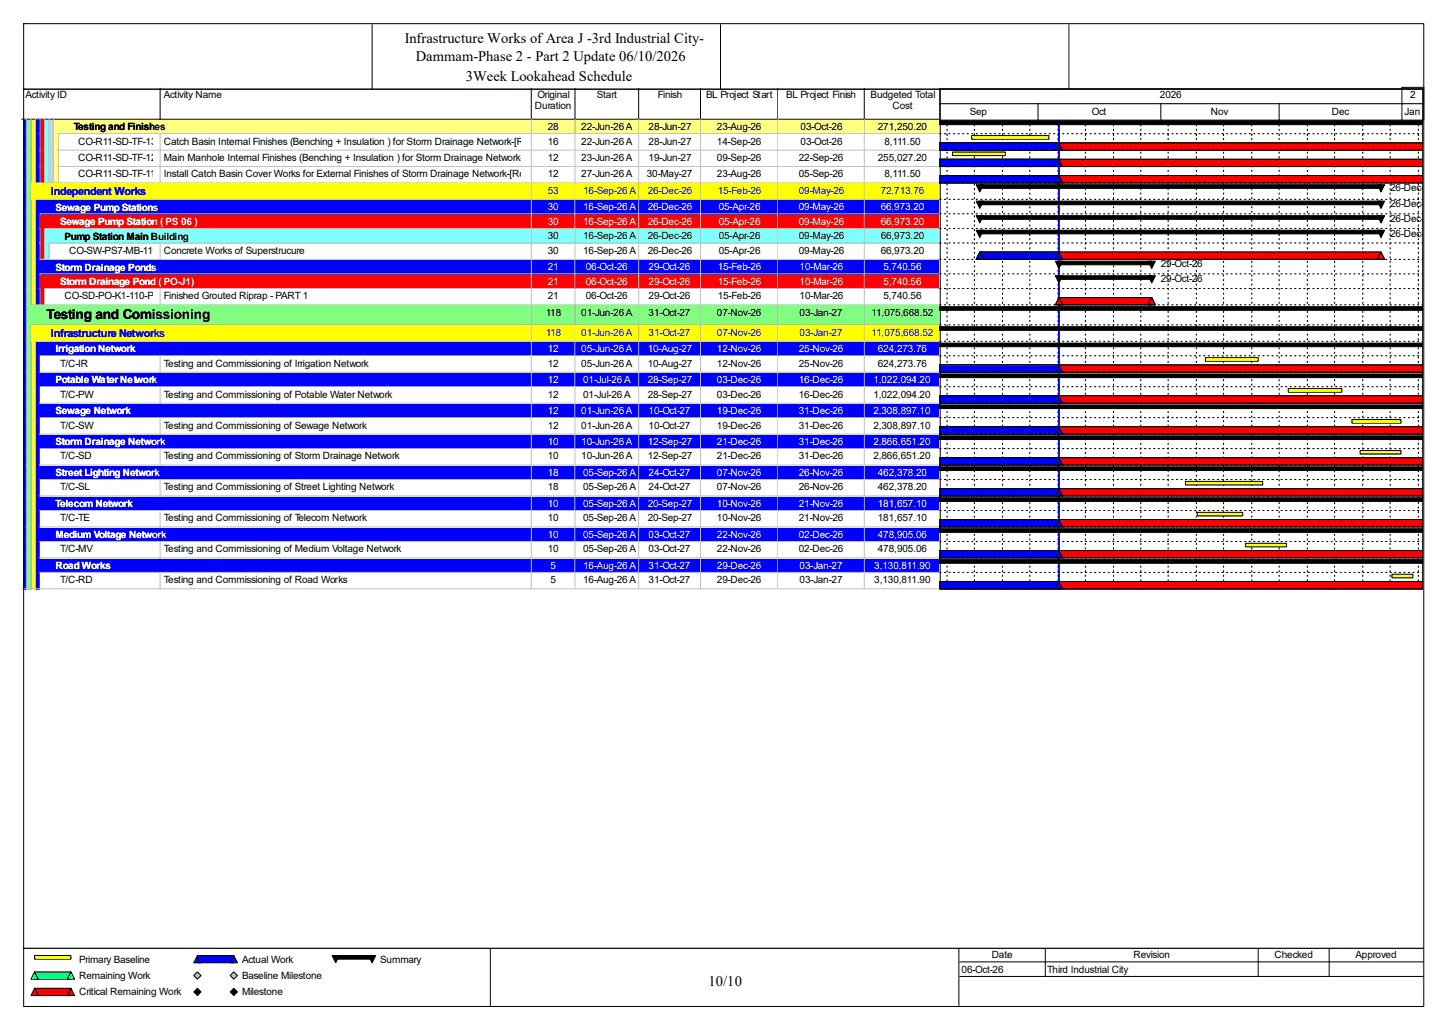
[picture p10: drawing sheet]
<svg xmlns="http://www.w3.org/2000/svg" width="420mm" height="297mm" viewBox="0 0 420 297" stroke-linecap="round" stroke-linejoin="round" font-family="sans-serif">
<defs><g id="words">
<g font-size="4.2">
<text x="117.3" y="12.4">Infrastructure Works of Area J -3rd Industrial City-</text>
<text x="120.5" y="17.7">Dammam-Phase 2 - Part 2 Update 06/10/2026</text>
<text x="135" y="23.5">3Week Lookahead Schedule</text>
<text x="205.4" y="285.6">10/10</text>
</g>
<text font-size="4" x="13.5" y="92.5">Testing and Comissioning</text>
<g font-size="3.2" fill="#00f">
<text x="14.8" y="56.5">Independent Works</text>
<text x="14.8" y="97.6">Infrastructure Networks</text>
</g>
<g font-size="2.9">
<text x="7.4" y="28.4">Activity ID</text>
<text x="47.5" y="28.4">Activity Name</text>
<text x="155.8" y="28.4">Original</text>
<text x="173" y="28.4">Start</text>
<text x="190.7" y="28.4">Finish</text>
<text x="204.6" y="28.4">BL Project Start</text>
<text x="227.8" y="28.4">BL Project Finish</text>
<text x="252.3" y="28.4">Budgeted Total</text>
<text x="336.2" y="28.4">2026</text>
<text x="408.7" y="28.4">2</text>
<text x="155.1" y="31.6">Duration</text>
<text x="258.7" y="31.6">Cost</text>
<text x="281.1" y="33.2">Sep</text>
<text x="316.4" y="33.2">Oct</text>
<text x="351" y="33.2">Nov</text>
<text x="386" y="33.2">Dec</text>
<text x="407.1" y="33.2">Jan</text>
<text x="21.4" y="37.8">Testing and Finishes</text>
<text x="22.7" y="41.9">CO-R11-SD-TF-130</text>
<text x="47.5" y="41.9">Catch Basin Internal Finishes (Benching + Insulation ) for Storm Drainage Network-[Road 11]6</text>
<text x="158.7" y="37.7">28</text>
<text x="168.5" y="37.7">22-Jun-26 A</text>
<text x="168.5" y="41.9">22-Jun-26 A</text>
<text x="188" y="37.7">28-Jun-27</text>
<text x="188" y="41.9">28-Jun-27</text>
<text x="207.8" y="37.7">23-Aug-26</text>
<text x="207.8" y="41.9">14-Sep-26</text>
<text x="232" y="37.7">03-Oct-26</text>
<text x="232" y="41.9">03-Oct-26</text>
<text x="254.5" y="37.7">271,250.20</text>
<text x="256.3" y="41.9">8,111.50</text>
<text x="22.7" y="46.7">CO-R11-SD-TF-120</text>
<text x="47.5" y="46.7">Main Manhole Internal Finishes (Benching + Insulation ) for Storm Drainage Network-[Road 11]</text>
<text x="158.7" y="46.7">12</text>
<text x="168.5" y="46.7">23-Jun-26 A</text>
<text x="188" y="46.7">19-Jun-27</text>
<text x="207.8" y="46.7">09-Sep-26</text>
<text x="231.5" y="46.7">22-Sep-26</text>
<text x="254.5" y="46.7">255,027.20</text>
<text x="22.7" y="51.4">CO-R11-SD-TF-110</text>
<text x="47.5" y="51.4">Install Catch Basin Cover Works for External Finishes of Storm Drainage Network-[Road 11]12</text>
<text x="168.5" y="51.4">27-Jun-26 A</text>
<text x="187.5" y="51.4">30-May-27</text>
<text x="207.8" y="51.4">23-Aug-26</text>
<text x="231.5" y="51.4">05-Sep-26</text>
<text x="256.3" y="51.4">8,111.50</text>
<text x="402.9" y="55.4">26-Dec-26</text>
<text x="402.9" y="60.1">26-Dec-26</text>
<text x="402.9" y="64.3">26-Dec-26</text>
<text x="18.7" y="69.4">Pump Station Main Building</text>
<text x="158.7" y="69.3">30</text>
<text x="169" y="69.3">16-Sep-26 A</text>
<text x="187.7" y="69.3">26-Dec-26</text>
<text x="208.3" y="69.3">05-Apr-26</text>
<text x="231.5" y="69.3">09-May-26</text>
<text x="255.3" y="69.3">66,973.20</text>
<text x="402.9" y="68.5">26-Dec-26</text>
<text x="20" y="73.6">CO-SW-PS7-MB-110</text>
<text x="47.5" y="73.6">Concrete Works of Superstrucure</text>
<text x="158.7" y="73.6">30</text>
<text x="169" y="73.6">16-Sep-26 A</text>
<text x="187.7" y="73.6">26-Dec-26</text>
<text x="208.3" y="73.6">05-Apr-26</text>
<text x="231.5" y="73.6">09-May-26</text>
<text x="255.3" y="73.6">66,973.20</text>
<text x="336.5" y="77.5">29-Oct-26</text>
<text x="336.5" y="81.7">29-Oct-26</text>
<text x="18.7" y="86.7">CO-SD-PO-K1-110-P1</text>
<text x="47.5" y="86.7">Finished Grouted Riprap - PART 1</text>
<text x="158.7" y="86.7">21</text>
<text x="169.8" y="86.7">06-Oct-26</text>
<text x="188" y="86.7">29-Oct-26</text>
<text x="208.1" y="86.7">15-Feb-26</text>
<text x="231.8" y="86.7">10-Mar-26</text>
<text x="256" y="86.7">5,740.56</text>
<text x="158.2" y="91.5">118</text>
<text x="168.5" y="91.5">01-Jun-26 A</text>
<text x="188" y="91.5">31-Oct-27</text>
<text x="207.8" y="91.5">07-Nov-26</text>
<text x="231.8" y="91.5">03-Jan-27</text>
<text x="252.6" y="91.5">11,075,668.52</text>
<text x="17.4" y="106.3">T/C-IR</text>
<text x="47.5" y="106.3">Testing and Commissioning of Irrigation Network</text>
<text x="158.7" y="106.3">12</text>
<text x="168.5" y="106.3">05-Jun-26 A</text>
<text x="187.7" y="106.3">10-Aug-27</text>
<text x="207.8" y="106.3">12-Nov-26</text>
<text x="231.5" y="106.3">25-Nov-26</text>
<text x="254.5" y="106.3">624,273.76</text>
<text x="17.4" y="115.2">T/C-PW</text>
<text x="47.5" y="115.2">Testing and Commissioning of Potable Water Network</text>
<text x="158.7" y="115.2">12</text>
<text x="169" y="115.2">01-Jul-26 A</text>
<text x="187.7" y="115.2">28-Sep-27</text>
<text x="207.8" y="115.2">03-Dec-26</text>
<text x="231.5" y="115.2">16-Dec-26</text>
<text x="253.2" y="115.2">1,022,094.20</text>
<text x="17.4" y="124.2">T/C-SW</text>
<text x="47.5" y="124.2">Testing and Commissioning of Sewage Network</text>
<text x="158.7" y="124.2">12</text>
<text x="168.5" y="124.2">01-Jun-26 A</text>
<text x="188" y="124.2">10-Oct-27</text>
<text x="207.8" y="124.2">19-Dec-26</text>
<text x="231.5" y="124.2">31-Dec-26</text>
<text x="253.2" y="124.2">2,308,897.10</text>
<text x="17.4" y="133.1">T/C-SD</text>
<text x="47.5" y="133.1">Testing and Commissioning of Storm Drainage Network</text>
<text x="158.7" y="133.1">10</text>
<text x="168.5" y="133.1">10-Jun-26 A</text>
<text x="187.7" y="133.1">12-Sep-27</text>
<text x="207.8" y="133.1">21-Dec-26</text>
<text x="231.5" y="133.1">31-Dec-26</text>
<text x="253.2" y="133.1">2,866,651.20</text>
<text x="17.4" y="142.1">T/C-SL</text>
<text x="47.5" y="142.1">Testing and Commissioning of Street Lighting Network</text>
<text x="158.7" y="142.1">18</text>
<text x="169" y="142.1">05-Sep-26 A</text>
<text x="188" y="142.1">24-Oct-27</text>
<text x="207.8" y="142.1">07-Nov-26</text>
<text x="231.5" y="142.1">26-Nov-26</text>
<text x="254.5" y="142.1">462,378.20</text>
<text x="17.4" y="151.1">T/C-TE</text>
<text x="47.5" y="151.1">Testing and Commissioning of Telecom Network</text>
<text x="158.7" y="151.1">10</text>
<text x="169" y="151.1">05-Sep-26 A</text>
<text x="187.7" y="151.1">20-Sep-27</text>
<text x="207.8" y="151.1">10-Nov-26</text>
<text x="231.5" y="151.1">21-Nov-26</text>
<text x="254.5" y="151.1">181,657.10</text>
<text x="17.4" y="160.1">T/C-MV</text>
<text x="47.5" y="160.1">Testing and Commissioning of Medium Voltage Network</text>
<text x="158.7" y="160.1">10</text>
<text x="169" y="160.1">05-Sep-26 A</text>
<text x="188" y="160.1">03-Oct-27</text>
<text x="207.8" y="160.1">22-Nov-26</text>
<text x="231.5" y="160.1">02-Dec-26</text>
<text x="254.5" y="160.1">478,905.06</text>
<text x="17.4" y="169">T/C-RD</text>
<text x="47.5" y="169">Testing and Commissioning of Road Works</text>
<text x="159.6" y="169">5</text>
<text x="169" y="169">16-Aug-26 A</text>
<text x="188" y="169">31-Oct-27</text>
<text x="207.8" y="169">29-Dec-26</text>
<text x="231.8" y="169">03-Jan-27</text>
<text x="253.4" y="169">3,130,811.90</text>
<text x="22.9" y="279">Primary Baseline</text>
<text x="70.1" y="279">Actual Work</text>
<text x="110.2" y="279">Summary</text>
<text x="278.7" y="281.9">06-Oct-26</text>
<text x="287.4" y="277.7">Date</text>
<text x="303.5" y="281.9">Third Industrial City</text>
<text x="328.5" y="277.7">Revision</text>
<text x="369.4" y="277.7">Checked</text>
<text x="392.9" y="277.7">Approved</text>
<text x="22.9" y="283.7">Remaining Work</text>
<text x="70.1" y="283.7">Baseline Milestone</text>
<text x="22.9" y="288.5">Critical Remaining Work</text>
<text x="70.1" y="288.5">Milestone</text>
</g>
<g font-size="2.9" fill="#00f">
<text x="158.7" y="56.1">53</text>
<text x="169" y="56.1">16-Sep-26 A</text>
<text x="187.7" y="56.1">26-Dec-26</text>
<text x="208.1" y="56.1">15-Feb-26</text>
<text x="231.5" y="56.1">09-May-26</text>
<text x="255.3" y="56.1">72,713.76</text>
<text x="158.2" y="97.3">118</text>
<text x="168.5" y="97.3">01-Jun-26 A</text>
<text x="188" y="97.3">31-Oct-27</text>
<text x="207.8" y="97.3">07-Nov-26</text>
<text x="231.8" y="97.3">03-Jan-27</text>
<text x="252.6" y="97.3">11,075,668.52</text>
</g>
<g font-size="2.9" fill="#fff">
<text x="16.1" y="61">Sewage Pump Stations</text>
<text x="17.4" y="65.2">Sewage Pump Station ( PS 06 )</text>
<text x="158.7" y="60.9">30</text>
<text x="158.7" y="65.1">30</text>
<text x="169" y="60.9">16-Sep-26 A</text>
<text x="169" y="65.1">16-Sep-26 A</text>
<text x="187.7" y="60.9">26-Dec-26</text>
<text x="187.7" y="65.1">26-Dec-26</text>
<text x="208.3" y="60.9">05-Apr-26</text>
<text x="208.3" y="65.1">05-Apr-26</text>
<text x="231.5" y="60.9">09-May-26</text>
<text x="231.5" y="65.1">09-May-26</text>
<text x="255.3" y="60.9">66,973.20</text>
<text x="255.3" y="65.1">66,973.20</text>
<text x="16.1" y="78.4">Storm Drainage Ponds</text>
<text x="17.4" y="82.6">Storm Drainage Pond ( PO-J1)</text>
<text x="158.7" y="78.3">21</text>
<text x="158.7" y="82.5">21</text>
<text x="169.8" y="78.3">06-Oct-26</text>
<text x="169.8" y="82.5">06-Oct-26</text>
<text x="188" y="78.3">29-Oct-26</text>
<text x="188" y="82.5">29-Oct-26</text>
<text x="208.1" y="78.3">15-Feb-26</text>
<text x="208.1" y="82.5">15-Feb-26</text>
<text x="231.8" y="78.3">10-Mar-26</text>
<text x="231.8" y="82.5">10-Mar-26</text>
<text x="256" y="78.3">5,740.56</text>
<text x="256" y="82.5">5,740.56</text>
<text x="16.1" y="102.1">Irrigation Network</text>
<text x="158.7" y="102">12</text>
<text x="168.5" y="102">05-Jun-26 A</text>
<text x="187.7" y="102">10-Aug-27</text>
<text x="207.8" y="102">12-Nov-26</text>
<text x="231.5" y="102">25-Nov-26</text>
<text x="254.5" y="102">624,273.76</text>
<text x="16.1" y="111.1">Potable Water Network</text>
<text x="158.7" y="111">12</text>
<text x="169" y="111">01-Jul-26 A</text>
<text x="187.7" y="111">28-Sep-27</text>
<text x="207.8" y="111">03-Dec-26</text>
<text x="231.5" y="111">16-Dec-26</text>
<text x="253.2" y="111">1,022,094.20</text>
<text x="158.7" y="120">12</text>
<text x="168.5" y="120">01-Jun-26 A</text>
<text x="188" y="120">10-Oct-27</text>
<text x="207.8" y="120">19-Dec-26</text>
<text x="231.5" y="120">31-Dec-26</text>
<text x="253.2" y="120">2,308,897.10</text>
<text x="16.1" y="120.1">Sewage Network</text>
<text x="16.1" y="129">Storm Drainage Network</text>
<text x="158.7" y="128.9">10</text>
<text x="168.5" y="128.9">10-Jun-26 A</text>
<text x="187.7" y="128.9">12-Sep-27</text>
<text x="207.8" y="128.9">21-Dec-26</text>
<text x="231.5" y="128.9">31-Dec-26</text>
<text x="253.2" y="128.9">2,866,651.20</text>
<text x="16.1" y="138">Street Lighting Network</text>
<text x="158.7" y="137.9">18</text>
<text x="169" y="137.9">05-Sep-26 A</text>
<text x="188" y="137.9">24-Oct-27</text>
<text x="207.8" y="137.9">07-Nov-26</text>
<text x="231.5" y="137.9">26-Nov-26</text>
<text x="254.5" y="137.9">462,378.20</text>
<text x="16.1" y="146.9">Telecom Network</text>
<text x="158.7" y="146.9">10</text>
<text x="169" y="146.9">05-Sep-26 A</text>
<text x="187.7" y="146.9">20-Sep-27</text>
<text x="207.8" y="146.9">10-Nov-26</text>
<text x="231.5" y="146.9">21-Nov-26</text>
<text x="254.5" y="146.9">181,657.10</text>
<text x="16.1" y="155.9">Medium Voltage Network</text>
<text x="158.7" y="155.8">10</text>
<text x="169" y="155.8">05-Sep-26 A</text>
<text x="188" y="155.8">03-Oct-27</text>
<text x="207.8" y="155.8">22-Nov-26</text>
<text x="231.5" y="155.8">02-Dec-26</text>
<text x="254.5" y="155.8">478,905.06</text>
<text x="16.1" y="164.9">Road Works</text>
<text x="159.6" y="164.8">5</text>
<text x="169" y="164.8">16-Aug-26 A</text>
<text x="188" y="164.8">31-Oct-27</text>
<text x="207.8" y="164.8">29-Dec-26</text>
<text x="231.8" y="164.8">03-Jan-27</text>
<text x="253.4" y="164.8">3,130,811.90</text>
</g>
</g></defs>
<path d="M46.4 25.6v8.9h-40.1" fill="none" stroke="#000" stroke-width=".29"/>
<path d="M46.7 25.6h107.6v9.2h-107.6z" fill="#fff"/>
<path d="M154 25.6v8.9h-107.6" fill="none" stroke="#000" stroke-width=".29"/>
<path d="M154.3 25.6h12.6v9.2h-12.6z" fill="#fff"/>
<path d="M166.7 25.6v8.9h-12.7" fill="none" stroke="#000" stroke-width=".29"/>
<path d="M166.9 25.6h18.5v9.2h-18.5z" fill="#fff"/>
<path d="M185.1 25.6v8.9h-18.4" fill="none" stroke="#000" stroke-width=".29"/>
<path d="M185.4 25.6h17.9v9.2h-17.9z" fill="#fff"/>
<path d="M203 25.6v8.9h-17.9" fill="none" stroke="#000" stroke-width=".29"/>
<path d="M203.3 25.6h22.4v9.2h-22.4z" fill="#fff"/>
<path d="M225.5 25.6v8.9h-22.5" fill="none" stroke="#000" stroke-width=".29"/>
<path d="M225.7 25.6h25.1v9.2h-25.1z" fill="#fff"/>
<path d="M250.5 25.6v8.9h-25" fill="none" stroke="#000" stroke-width=".29"/>
<path d="M250.8 25.6h21.9v9.2h-21.9z" fill="#fff"/>
<path d="M272.4 25.6v8.9h-21.9" fill="none" stroke="#000" stroke-width=".29"/>
<path d="M6.6 34.8h1.3v4.2h-1.3z" fill="#00f"/>
<path d="M7.6 34.5v4.5" fill="none" stroke="#c0c0c0" stroke-width=".29"/>
<path d="M7.9 34.8h1.3v4.2h-1.3z" fill="#80ff80"/>
<path d="M9 34.5v4.5" fill="none" stroke="#c0c0c0" stroke-width=".29"/>
<path d="M9.2 34.8h1.3v4.2h-1.3z" fill="#ff0"/>
<path d="M10.3 34.5v4.5" fill="none" stroke="#c0c0c0" stroke-width=".29"/>
<path d="M10.5 34.8h1.4v4.2h-1.4z" fill="#00f"/>
<path d="M11.6 34.5v4.5" fill="none" stroke="#c0c0c0" stroke-width=".29"/>
<path d="M11.9 34.8h1.3v4.2h-1.3z" fill="#f00"/>
<path d="M12.9 34.5v4.5" fill="none" stroke="#c0c0c0" stroke-width=".29"/>
<path d="M13.2 34.8h1.3v4.2h-1.3z" fill="#80ffff"/>
<path d="M14.2 34.5v4.5" fill="none" stroke="#c0c0c0" stroke-width=".29"/>
<path d="M14.5 34.8h1.3v4.2h-1.3z" fill="#ff80ff"/>
<path d="M15.6 34.5v4.5" fill="none" stroke="#c0c0c0" stroke-width=".29"/>
<path d="M15.8 34.8h30.9v4.2h-30.9z" fill="#ffff80"/>
<path d="M16.9 38.8h29.8" fill="none" stroke="#c0c0c0" stroke-width=".29"/>
<path d="M46.7 34.8h107.6v4.2h-107.6z" fill="#ffff80"/>
<path d="M154 34.5v4.3h-107.3" fill="none" stroke="#c0c0c0" stroke-width=".29"/>
<path d="M154.3 34.8h12.6v4.2h-12.6z" fill="#ffff80"/>
<path d="M166.7 34.5v4.3h-12.4" fill="none" stroke="#c0c0c0" stroke-width=".29"/>
<path d="M166.9 34.8h18.5v4.2h-18.5z" fill="#ffff80"/>
<path d="M185.1 34.5v4.3h-18.2" fill="none" stroke="#c0c0c0" stroke-width=".29"/>
<path d="M185.4 34.8h17.9v4.2h-17.9z" fill="#ffff80"/>
<path d="M203 34.5v4.3h-17.6" fill="none" stroke="#c0c0c0" stroke-width=".29"/>
<path d="M203.3 34.8h22.4v4.2h-22.4z" fill="#ffff80"/>
<path d="M225.5 34.5v4.3h-22.2" fill="none" stroke="#c0c0c0" stroke-width=".29"/>
<path d="M225.7 34.8h25.1v4.2h-25.1z" fill="#ffff80"/>
<path d="M250.5 34.5v4.3h-24.8" fill="none" stroke="#c0c0c0" stroke-width=".29"/>
<path d="M250.8 34.8h21.9v4.2h-21.9z" fill="#ffff80"/>
<path d="M272.4 34.5v4.3h-21.6" fill="none" stroke="#c0c0c0" stroke-width=".29"/>
<path d="M6.6 39h1.3v4.8h-1.3z" fill="#00f"/>
<path d="M7.6 38.8v5" fill="none" stroke="#c0c0c0" stroke-width=".29"/>
<path d="M7.9 39h1.3v4.8h-1.3z" fill="#80ff80"/>
<path d="M9 38.8v5" fill="none" stroke="#c0c0c0" stroke-width=".29"/>
<path d="M9.2 39h1.3v4.8h-1.3z" fill="#ff0"/>
<path d="M10.3 38.8v5" fill="none" stroke="#c0c0c0" stroke-width=".29"/>
<path d="M10.5 39h1.4v4.8h-1.4z" fill="#00f"/>
<path d="M11.6 38.8v5" fill="none" stroke="#c0c0c0" stroke-width=".29"/>
<path d="M11.9 39h1.3v4.8h-1.3z" fill="#f00"/>
<path d="M12.9 38.8v5" fill="none" stroke="#c0c0c0" stroke-width=".29"/>
<path d="M13.2 39h1.3v4.8h-1.3z" fill="#80ffff"/>
<path d="M14.2 38.8v5" fill="none" stroke="#c0c0c0" stroke-width=".29"/>
<path d="M14.5 39h1.3v4.8h-1.3z" fill="#ff80ff"/>
<path d="M15.6 38.8v5" fill="none" stroke="#c0c0c0" stroke-width=".29"/>
<path d="M15.8 39h1.3v4.8h-1.3z" fill="#ffff80"/>
<path d="M16.9 38.8v5" fill="none" stroke="#c0c0c0" stroke-width=".29"/>
<path d="M17.1 39h29.6v4.8h-29.6z" fill="#fff"/>
<path d="M46.4 38.8v5M16.9 43.5h29.8" fill="none" stroke="#c0c0c0" stroke-width=".29"/>
<path d="M46.7 39h107.6v4.8h-107.6z" fill="#fff"/>
<path d="M154 38.8v4.7h-107.3" fill="none" stroke="#c0c0c0" stroke-width=".29"/>
<path d="M154.3 39h12.6v4.8h-12.6z" fill="#fff"/>
<path d="M166.7 38.8v4.7h-12.4" fill="none" stroke="#c0c0c0" stroke-width=".29"/>
<path d="M166.9 39h18.5v4.8h-18.5z" fill="#fff"/>
<path d="M185.1 38.8v4.7h-18.2" fill="none" stroke="#c0c0c0" stroke-width=".29"/>
<path d="M185.4 39h17.9v4.8h-17.9z" fill="#fff"/>
<path d="M203 38.8v4.7h-17.6" fill="none" stroke="#c0c0c0" stroke-width=".29"/>
<path d="M203.3 39h22.4v4.8h-22.4z" fill="#fff"/>
<path d="M225.5 38.8v4.7h-22.2" fill="none" stroke="#c0c0c0" stroke-width=".29"/>
<path d="M225.7 39h25.1v4.8h-25.1z" fill="#fff"/>
<path d="M250.5 38.8v4.7h-24.8" fill="none" stroke="#c0c0c0" stroke-width=".29"/>
<path d="M250.8 39h21.9v4.8h-21.9z" fill="#fff"/>
<path d="M272.4 38.8v4.7h-21.6" fill="none" stroke="#c0c0c0" stroke-width=".29"/>
<path d="M6.6 43.8h1.3v4.7h-1.3z" fill="#00f"/>
<path d="M7.6 43.5v5" fill="none" stroke="#c0c0c0" stroke-width=".29"/>
<path d="M7.9 43.8h1.3v4.7h-1.3z" fill="#80ff80"/>
<path d="M9 43.5v5" fill="none" stroke="#c0c0c0" stroke-width=".29"/>
<path d="M9.2 43.8h1.3v4.7h-1.3z" fill="#ff0"/>
<path d="M10.3 43.5v5" fill="none" stroke="#c0c0c0" stroke-width=".29"/>
<path d="M10.5 43.8h1.4v4.7h-1.4z" fill="#00f"/>
<path d="M11.6 43.5v5" fill="none" stroke="#c0c0c0" stroke-width=".29"/>
<path d="M11.9 43.8h1.3v4.7h-1.3z" fill="#f00"/>
<path d="M12.9 43.5v5" fill="none" stroke="#c0c0c0" stroke-width=".29"/>
<path d="M13.2 43.8h1.3v4.7h-1.3z" fill="#80ffff"/>
<path d="M14.2 43.5v5" fill="none" stroke="#c0c0c0" stroke-width=".29"/>
<path d="M14.5 43.8h1.3v4.7h-1.3z" fill="#ff80ff"/>
<path d="M15.6 43.5v5" fill="none" stroke="#c0c0c0" stroke-width=".29"/>
<path d="M15.8 43.8h1.3v4.7h-1.3z" fill="#ffff80"/>
<path d="M16.9 43.5v5" fill="none" stroke="#c0c0c0" stroke-width=".29"/>
<path d="M17.1 43.8h29.6v4.7h-29.6z" fill="#fff"/>
<path d="M16.9 48.3h29.8M46.4 43.5v5" fill="none" stroke="#c0c0c0" stroke-width=".29"/>
<path d="M46.7 43.8h107.6v4.7h-107.6z" fill="#fff"/>
<path d="M154 43.5v4.8h-107.3" fill="none" stroke="#c0c0c0" stroke-width=".29"/>
<path d="M154.3 43.8h12.6v4.7h-12.6z" fill="#fff"/>
<path d="M166.7 43.5v4.8h-12.4" fill="none" stroke="#c0c0c0" stroke-width=".29"/>
<path d="M166.9 43.8h18.5v4.7h-18.5z" fill="#fff"/>
<path d="M185.1 43.5v4.8h-18.2" fill="none" stroke="#c0c0c0" stroke-width=".29"/>
<path d="M185.4 43.8h17.9v4.7h-17.9z" fill="#fff"/>
<path d="M203 43.5v4.8h-17.6" fill="none" stroke="#c0c0c0" stroke-width=".29"/>
<path d="M203.3 43.8h22.4v4.7h-22.4z" fill="#fff"/>
<path d="M225.5 43.5v4.8h-22.2" fill="none" stroke="#c0c0c0" stroke-width=".29"/>
<path d="M225.7 43.8h25.1v4.7h-25.1z" fill="#fff"/>
<path d="M250.5 43.5v4.8h-24.8" fill="none" stroke="#c0c0c0" stroke-width=".29"/>
<path d="M250.8 43.8h21.9v4.7h-21.9z" fill="#fff"/>
<path d="M272.4 43.5v4.8h-21.6" fill="none" stroke="#c0c0c0" stroke-width=".29"/>
<path d="M6.6 48.5h1.3v4.8h-1.3z" fill="#00f"/>
<path d="M7.6 48.3v5" fill="none" stroke="#c0c0c0" stroke-width=".29"/>
<path d="M7.9 48.5h1.3v4.8h-1.3z" fill="#80ff80"/>
<path d="M9 48.3v5" fill="none" stroke="#c0c0c0" stroke-width=".29"/>
<path d="M9.2 48.5h1.3v4.8h-1.3z" fill="#ff0"/>
<path d="M10.3 48.3v5" fill="none" stroke="#c0c0c0" stroke-width=".29"/>
<path d="M10.5 48.5h1.4v4.8h-1.4z" fill="#00f"/>
<path d="M10.3 53h1.6M11.6 48.3v5" fill="none" stroke="#c0c0c0" stroke-width=".29"/>
<path d="M11.9 48.5h1.3v4.8h-1.3z" fill="#f00"/>
<path d="M11.6 53h1.6M12.9 48.3v5" fill="none" stroke="#c0c0c0" stroke-width=".29"/>
<path d="M13.2 48.5h1.3v4.8h-1.3z" fill="#80ffff"/>
<path d="M12.9 53h1.6M14.2 48.3v5" fill="none" stroke="#c0c0c0" stroke-width=".29"/>
<path d="M14.5 48.5h1.3v4.8h-1.3z" fill="#ff80ff"/>
<path d="M14.2 53h1.6M15.6 48.3v5" fill="none" stroke="#c0c0c0" stroke-width=".29"/>
<path d="M15.8 48.5h1.3v4.8h-1.3z" fill="#ffff80"/>
<path d="M15.6 53h1.5M16.9 48.3v5" fill="none" stroke="#c0c0c0" stroke-width=".29"/>
<path d="M17.1 48.5h29.6v4.8h-29.6z" fill="#fff"/>
<path d="M16.9 53h29.8M46.4 48.3v5" fill="none" stroke="#c0c0c0" stroke-width=".29"/>
<path d="M46.7 48.5h107.6v4.8h-107.6z" fill="#fff"/>
<path d="M154 48.3v4.7h-107.3" fill="none" stroke="#c0c0c0" stroke-width=".29"/>
<path d="M154.3 48.5h12.6v4.8h-12.6z" fill="#fff"/>
<path d="M166.7 48.3v4.7h-12.4" fill="none" stroke="#c0c0c0" stroke-width=".29"/>
<path d="M166.9 48.5h18.5v4.8h-18.5z" fill="#fff"/>
<path d="M185.1 48.3v4.7h-18.2" fill="none" stroke="#c0c0c0" stroke-width=".29"/>
<path d="M185.4 48.5h17.9v4.8h-17.9z" fill="#fff"/>
<path d="M203 48.3v4.7h-17.6" fill="none" stroke="#c0c0c0" stroke-width=".29"/>
<path d="M203.3 48.5h22.4v4.8h-22.4z" fill="#fff"/>
<path d="M225.5 48.3v4.7h-22.2" fill="none" stroke="#c0c0c0" stroke-width=".29"/>
<path d="M225.7 48.5h25.1v4.8h-25.1z" fill="#fff"/>
<path d="M250.5 48.3v4.7h-24.8" fill="none" stroke="#c0c0c0" stroke-width=".29"/>
<path d="M250.8 48.5h21.9v4.8h-21.9z" fill="#fff"/>
<path d="M272.4 48.3v4.7h-21.6" fill="none" stroke="#c0c0c0" stroke-width=".29"/>
<path d="M6.6 53.3h1.3v4.7h-1.3z" fill="#00f"/>
<path d="M7.6 53v5" fill="none" stroke="#c0c0c0" stroke-width=".29"/>
<path d="M7.9 53.3h1.3v4.7h-1.3z" fill="#80ff80"/>
<path d="M9 53v5" fill="none" stroke="#c0c0c0" stroke-width=".29"/>
<path d="M9.2 53.3h37.5v4.7h-37.5z" fill="#ff0"/>
<path d="M10.3 57.7h36.4" fill="none" stroke="#c0c0c0" stroke-width=".29"/>
<path d="M46.7 53.3h107.6v4.7h-107.6z" fill="#ff0"/>
<path d="M154 53v4.7h-107.3" fill="none" stroke="#c0c0c0" stroke-width=".29"/>
<path d="M154.3 53.3h12.6v4.7h-12.6z" fill="#ff0"/>
<path d="M166.7 53v4.7h-12.4" fill="none" stroke="#c0c0c0" stroke-width=".29"/>
<path d="M166.9 53.3h18.5v4.7h-18.5z" fill="#ff0"/>
<path d="M185.1 53v4.7h-18.2" fill="none" stroke="#c0c0c0" stroke-width=".29"/>
<path d="M185.4 53.3h17.9v4.7h-17.9z" fill="#ff0"/>
<path d="M203 53v4.7h-17.6" fill="none" stroke="#c0c0c0" stroke-width=".29"/>
<path d="M203.3 53.3h22.4v4.7h-22.4z" fill="#ff0"/>
<path d="M225.5 53v4.7h-22.2" fill="none" stroke="#c0c0c0" stroke-width=".29"/>
<path d="M225.7 53.3h25.1v4.7h-25.1z" fill="#ff0"/>
<path d="M250.5 53v4.7h-24.8" fill="none" stroke="#c0c0c0" stroke-width=".29"/>
<path d="M250.8 53.3h21.9v4.7h-21.9z" fill="#ff0"/>
<path d="M272.4 53v4.7h-21.6" fill="none" stroke="#c0c0c0" stroke-width=".29"/>
<path d="M6.6 58h1.3v4.2h-1.3z" fill="#00f"/>
<path d="M7.6 57.7v4.5" fill="none" stroke="#c0c0c0" stroke-width=".29"/>
<path d="M7.9 58h1.3v4.2h-1.3z" fill="#80ff80"/>
<path d="M9 57.7v4.5" fill="none" stroke="#c0c0c0" stroke-width=".29"/>
<path d="M9.2 58h1.3v4.2h-1.3z" fill="#ff0"/>
<path d="M10.3 57.7v4.5" fill="none" stroke="#c0c0c0" stroke-width=".29"/>
<path d="M10.5 58h36.2v4.2h-36.2z" fill="#00f"/>
<path d="M11.6 62h35.1" fill="none" stroke="#c0c0c0" stroke-width=".29"/>
<path d="M46.7 58h107.6v4.2h-107.6z" fill="#00f"/>
<path d="M154 57.7v4.3h-107.3" fill="none" stroke="#c0c0c0" stroke-width=".29"/>
<path d="M154.3 58h12.6v4.2h-12.6z" fill="#00f"/>
<path d="M166.7 57.7v4.3h-12.4" fill="none" stroke="#c0c0c0" stroke-width=".29"/>
<path d="M166.9 58h18.5v4.2h-18.5z" fill="#00f"/>
<path d="M185.1 57.7v4.3h-18.2" fill="none" stroke="#c0c0c0" stroke-width=".29"/>
<path d="M185.4 58h17.9v4.2h-17.9z" fill="#00f"/>
<path d="M203 57.7v4.3h-17.6" fill="none" stroke="#c0c0c0" stroke-width=".29"/>
<path d="M203.3 58h22.4v4.2h-22.4z" fill="#00f"/>
<path d="M225.5 57.7v4.3h-22.2" fill="none" stroke="#c0c0c0" stroke-width=".29"/>
<path d="M225.7 58h25.1v4.2h-25.1z" fill="#00f"/>
<path d="M250.5 57.7v4.3h-24.8" fill="none" stroke="#c0c0c0" stroke-width=".29"/>
<path d="M250.8 58h21.9v4.2h-21.9z" fill="#00f"/>
<path d="M272.4 57.7v4.3h-21.6" fill="none" stroke="#c0c0c0" stroke-width=".29"/>
<path d="M6.6 62.2h1.3v4.3h-1.3z" fill="#00f"/>
<path d="M7.6 62v4.5" fill="none" stroke="#c0c0c0" stroke-width=".29"/>
<path d="M7.9 62.2h1.3v4.3h-1.3z" fill="#80ff80"/>
<path d="M9 62v4.5" fill="none" stroke="#c0c0c0" stroke-width=".29"/>
<path d="M9.2 62.2h1.3v4.3h-1.3z" fill="#ff0"/>
<path d="M10.3 62v4.5" fill="none" stroke="#c0c0c0" stroke-width=".29"/>
<path d="M10.5 62.2h1.4v4.3h-1.4z" fill="#00f"/>
<path d="M11.6 62v4.5" fill="none" stroke="#c0c0c0" stroke-width=".29"/>
<path d="M11.9 62.2h34.8v4.3h-34.8z" fill="#f00"/>
<path d="M12.9 66.2h33.8" fill="none" stroke="#c0c0c0" stroke-width=".29"/>
<path d="M46.7 62.2h107.6v4.3h-107.6z" fill="#f00"/>
<path d="M154 62v4.2h-107.3" fill="none" stroke="#c0c0c0" stroke-width=".29"/>
<path d="M154.3 62.2h12.6v4.3h-12.6z" fill="#f00"/>
<path d="M166.7 62v4.2h-12.4" fill="none" stroke="#c0c0c0" stroke-width=".29"/>
<path d="M166.9 62.2h18.5v4.3h-18.5z" fill="#f00"/>
<path d="M185.1 62v4.2h-18.2" fill="none" stroke="#c0c0c0" stroke-width=".29"/>
<path d="M185.4 62.2h17.9v4.3h-17.9z" fill="#f00"/>
<path d="M203 62v4.2h-17.6" fill="none" stroke="#c0c0c0" stroke-width=".29"/>
<path d="M203.3 62.2h22.4v4.3h-22.4z" fill="#f00"/>
<path d="M225.5 62v4.2h-22.2" fill="none" stroke="#c0c0c0" stroke-width=".29"/>
<path d="M225.7 62.2h25.1v4.3h-25.1z" fill="#f00"/>
<path d="M250.5 62v4.2h-24.8" fill="none" stroke="#c0c0c0" stroke-width=".29"/>
<path d="M250.8 62.2h21.9v4.3h-21.9z" fill="#f00"/>
<path d="M272.4 62v4.2h-21.6" fill="none" stroke="#c0c0c0" stroke-width=".29"/>
<path d="M6.6 66.5h1.3v4.2h-1.3z" fill="#00f"/>
<path d="M7.6 66.2v4.5" fill="none" stroke="#c0c0c0" stroke-width=".29"/>
<path d="M7.9 66.5h1.3v4.2h-1.3z" fill="#80ff80"/>
<path d="M9 66.2v4.5" fill="none" stroke="#c0c0c0" stroke-width=".29"/>
<path d="M9.2 66.5h1.3v4.2h-1.3z" fill="#ff0"/>
<path d="M10.3 66.2v4.5" fill="none" stroke="#c0c0c0" stroke-width=".29"/>
<path d="M10.5 66.5h1.4v4.2h-1.4z" fill="#00f"/>
<path d="M11.6 66.2v4.5" fill="none" stroke="#c0c0c0" stroke-width=".29"/>
<path d="M11.9 66.5h1.3v4.2h-1.3z" fill="#f00"/>
<path d="M12.9 66.2v4.5" fill="none" stroke="#c0c0c0" stroke-width=".29"/>
<path d="M13.2 66.5h33.5v4.2h-33.5z" fill="#80ffff"/>
<path d="M14.2 70.4h32.5" fill="none" stroke="#c0c0c0" stroke-width=".29"/>
<path d="M46.7 66.5h107.6v4.2h-107.6z" fill="#80ffff"/>
<path d="M154 66.2v4.2h-107.3" fill="none" stroke="#c0c0c0" stroke-width=".29"/>
<path d="M154.3 66.5h12.6v4.2h-12.6z" fill="#80ffff"/>
<path d="M166.7 66.2v4.2h-12.4" fill="none" stroke="#c0c0c0" stroke-width=".29"/>
<path d="M166.9 66.5h18.5v4.2h-18.5z" fill="#80ffff"/>
<path d="M185.1 66.2v4.2h-18.2" fill="none" stroke="#c0c0c0" stroke-width=".29"/>
<path d="M185.4 66.5h17.9v4.2h-17.9z" fill="#80ffff"/>
<path d="M203 66.2v4.2h-17.6" fill="none" stroke="#c0c0c0" stroke-width=".29"/>
<path d="M203.3 66.5h22.4v4.2h-22.4z" fill="#80ffff"/>
<path d="M225.5 66.2v4.2h-22.2" fill="none" stroke="#c0c0c0" stroke-width=".29"/>
<path d="M225.7 66.5h25.1v4.2h-25.1z" fill="#80ffff"/>
<path d="M250.5 66.2v4.2h-24.8" fill="none" stroke="#c0c0c0" stroke-width=".29"/>
<path d="M250.8 66.5h21.9v4.2h-21.9z" fill="#80ffff"/>
<path d="M272.4 66.2v4.2h-21.6" fill="none" stroke="#c0c0c0" stroke-width=".29"/>
<path d="M6.6 70.7h1.3v4.7h-1.3z" fill="#00f"/>
<path d="M7.6 70.4v5" fill="none" stroke="#c0c0c0" stroke-width=".29"/>
<path d="M7.9 70.7h1.3v4.7h-1.3z" fill="#80ff80"/>
<path d="M9 70.4v5" fill="none" stroke="#c0c0c0" stroke-width=".29"/>
<path d="M9.2 70.7h1.3v4.7h-1.3z" fill="#ff0"/>
<path d="M10.3 70.4v5" fill="none" stroke="#c0c0c0" stroke-width=".29"/>
<path d="M10.5 70.7h1.4v4.7h-1.4z" fill="#00f"/>
<path d="M11.6 70.4v5" fill="none" stroke="#c0c0c0" stroke-width=".29"/>
<path d="M11.9 70.7h1.3v4.7h-1.3z" fill="#f00"/>
<path d="M11.6 75.2h1.6M12.9 70.4v5" fill="none" stroke="#c0c0c0" stroke-width=".29"/>
<path d="M13.2 70.7h1.3v4.7h-1.3z" fill="#80ffff"/>
<path d="M12.9 75.2h1.6M14.2 70.4v5" fill="none" stroke="#c0c0c0" stroke-width=".29"/>
<path d="M14.5 70.7h32.2v4.7h-32.2z" fill="#fff"/>
<path d="M14.2 75.2h32.5M46.4 70.4v5" fill="none" stroke="#c0c0c0" stroke-width=".29"/>
<path d="M46.7 70.7h107.6v4.7h-107.6z" fill="#fff"/>
<path d="M154 70.4v4.8h-107.3" fill="none" stroke="#c0c0c0" stroke-width=".29"/>
<path d="M154.3 70.7h12.6v4.7h-12.6z" fill="#fff"/>
<path d="M166.7 70.4v4.8h-12.4" fill="none" stroke="#c0c0c0" stroke-width=".29"/>
<path d="M166.9 70.7h18.5v4.7h-18.5z" fill="#fff"/>
<path d="M185.1 70.4v4.8h-18.2" fill="none" stroke="#c0c0c0" stroke-width=".29"/>
<path d="M185.4 70.7h17.9v4.7h-17.9z" fill="#fff"/>
<path d="M203 70.4v4.8h-17.6" fill="none" stroke="#c0c0c0" stroke-width=".29"/>
<path d="M203.3 70.7h22.4v4.7h-22.4z" fill="#fff"/>
<path d="M225.5 70.4v4.8h-22.2" fill="none" stroke="#c0c0c0" stroke-width=".29"/>
<path d="M225.7 70.7h25.1v4.7h-25.1z" fill="#fff"/>
<path d="M250.5 70.4v4.8h-24.8" fill="none" stroke="#c0c0c0" stroke-width=".29"/>
<path d="M250.8 70.7h21.9v4.7h-21.9z" fill="#fff"/>
<path d="M272.4 70.4v4.8h-21.6" fill="none" stroke="#c0c0c0" stroke-width=".29"/>
<path d="M6.6 75.4h1.3v4.2h-1.3z" fill="#00f"/>
<path d="M7.6 75.2v4.4" fill="none" stroke="#c0c0c0" stroke-width=".29"/>
<path d="M7.9 75.4h1.3v4.2h-1.3z" fill="#80ff80"/>
<path d="M9 75.2v4.4" fill="none" stroke="#c0c0c0" stroke-width=".29"/>
<path d="M9.2 75.4h1.3v4.2h-1.3z" fill="#ff0"/>
<path d="M10.3 75.2v4.4" fill="none" stroke="#c0c0c0" stroke-width=".29"/>
<path d="M10.5 75.4h36.2v4.2h-36.2z" fill="#00f"/>
<path d="M11.6 79.4h35.1" fill="none" stroke="#c0c0c0" stroke-width=".29"/>
<path d="M46.7 75.4h107.6v4.2h-107.6z" fill="#00f"/>
<path d="M154 75.2v4.2h-107.3" fill="none" stroke="#c0c0c0" stroke-width=".29"/>
<path d="M154.3 75.4h12.6v4.2h-12.6z" fill="#00f"/>
<path d="M166.7 75.2v4.2h-12.4" fill="none" stroke="#c0c0c0" stroke-width=".29"/>
<path d="M166.9 75.4h18.5v4.2h-18.5z" fill="#00f"/>
<path d="M185.1 75.2v4.2h-18.2" fill="none" stroke="#c0c0c0" stroke-width=".29"/>
<path d="M185.4 75.4h17.9v4.2h-17.9z" fill="#00f"/>
<path d="M203 75.2v4.2h-17.6" fill="none" stroke="#c0c0c0" stroke-width=".29"/>
<path d="M203.3 75.4h22.4v4.2h-22.4z" fill="#00f"/>
<path d="M225.5 75.2v4.2h-22.2" fill="none" stroke="#c0c0c0" stroke-width=".29"/>
<path d="M225.7 75.4h25.1v4.2h-25.1z" fill="#00f"/>
<path d="M250.5 75.2v4.2h-24.8" fill="none" stroke="#c0c0c0" stroke-width=".29"/>
<path d="M250.8 75.4h21.9v4.2h-21.9z" fill="#00f"/>
<path d="M272.4 75.2v4.2h-21.6" fill="none" stroke="#c0c0c0" stroke-width=".29"/>
<path d="M6.6 79.6h1.3v4.3h-1.3z" fill="#00f"/>
<path d="M7.6 79.4v4.5" fill="none" stroke="#c0c0c0" stroke-width=".29"/>
<path d="M7.9 79.6h1.3v4.3h-1.3z" fill="#80ff80"/>
<path d="M9 79.4v4.5" fill="none" stroke="#c0c0c0" stroke-width=".29"/>
<path d="M9.2 79.6h1.3v4.3h-1.3z" fill="#ff0"/>
<path d="M10.3 79.4v4.5" fill="none" stroke="#c0c0c0" stroke-width=".29"/>
<path d="M10.5 79.6h1.4v4.3h-1.4z" fill="#00f"/>
<path d="M11.6 79.4v4.5" fill="none" stroke="#c0c0c0" stroke-width=".29"/>
<path d="M11.9 79.6h34.8v4.3h-34.8z" fill="#f00"/>
<path d="M12.9 83.6h33.8" fill="none" stroke="#c0c0c0" stroke-width=".29"/>
<path d="M46.7 79.6h107.6v4.3h-107.6z" fill="#f00"/>
<path d="M154 79.4v4.2h-107.3" fill="none" stroke="#c0c0c0" stroke-width=".29"/>
<path d="M154.3 79.6h12.6v4.3h-12.6z" fill="#f00"/>
<path d="M166.7 79.4v4.2h-12.4" fill="none" stroke="#c0c0c0" stroke-width=".29"/>
<path d="M166.9 79.6h18.5v4.3h-18.5z" fill="#f00"/>
<path d="M185.1 79.4v4.2h-18.2" fill="none" stroke="#c0c0c0" stroke-width=".29"/>
<path d="M185.4 79.6h17.9v4.3h-17.9z" fill="#f00"/>
<path d="M203 79.4v4.2h-17.6" fill="none" stroke="#c0c0c0" stroke-width=".29"/>
<path d="M203.3 79.6h22.4v4.3h-22.4z" fill="#f00"/>
<path d="M225.5 79.4v4.2h-22.2" fill="none" stroke="#c0c0c0" stroke-width=".29"/>
<path d="M225.7 79.6h25.1v4.3h-25.1z" fill="#f00"/>
<path d="M250.5 79.4v4.2h-24.8" fill="none" stroke="#c0c0c0" stroke-width=".29"/>
<path d="M250.8 79.6h21.9v4.3h-21.9z" fill="#f00"/>
<path d="M272.4 79.4v4.2h-21.6" fill="none" stroke="#c0c0c0" stroke-width=".29"/>
<path d="M6.6 83.9h1.3v4.7h-1.3z" fill="#00f"/>
<path d="M7.6 83.6v5" fill="none" stroke="#c0c0c0" stroke-width=".29"/>
<path d="M7.9 83.9h1.3v4.7h-1.3z" fill="#80ff80"/>
<path d="M9 83.6v5" fill="none" stroke="#c0c0c0" stroke-width=".29"/>
<path d="M9.2 83.9h1.3v4.7h-1.3z" fill="#ff0"/>
<path d="M9 88.3h1.5M10.3 83.6v5" fill="none" stroke="#c0c0c0" stroke-width=".29"/>
<path d="M10.5 83.9h1.4v4.7h-1.4z" fill="#00f"/>
<path d="M10.3 88.3h1.6M11.6 83.6v5" fill="none" stroke="#c0c0c0" stroke-width=".29"/>
<path d="M11.9 83.9h1.3v4.7h-1.3z" fill="#f00"/>
<path d="M11.6 88.3h1.6M12.9 83.6v5" fill="none" stroke="#c0c0c0" stroke-width=".29"/>
<path d="M13.2 83.9h33.5v4.7h-33.5z" fill="#fff"/>
<path d="M12.9 88.3h33.8M46.4 83.6v5" fill="none" stroke="#c0c0c0" stroke-width=".29"/>
<path d="M46.7 83.9h107.6v4.7h-107.6z" fill="#fff"/>
<path d="M154 83.6v4.7h-107.3" fill="none" stroke="#c0c0c0" stroke-width=".29"/>
<path d="M154.3 83.9h12.6v4.7h-12.6z" fill="#fff"/>
<path d="M166.7 83.6v4.7h-12.4" fill="none" stroke="#c0c0c0" stroke-width=".29"/>
<path d="M166.9 83.9h18.5v4.7h-18.5z" fill="#fff"/>
<path d="M185.1 83.6v4.7h-18.2" fill="none" stroke="#c0c0c0" stroke-width=".29"/>
<path d="M185.4 83.9h17.9v4.7h-17.9z" fill="#fff"/>
<path d="M203 83.6v4.7h-17.6" fill="none" stroke="#c0c0c0" stroke-width=".29"/>
<path d="M203.3 83.9h22.4v4.7h-22.4z" fill="#fff"/>
<path d="M225.5 83.6v4.7h-22.2" fill="none" stroke="#c0c0c0" stroke-width=".29"/>
<path d="M225.7 83.9h25.1v4.7h-25.1z" fill="#fff"/>
<path d="M250.5 83.6v4.7h-24.8" fill="none" stroke="#c0c0c0" stroke-width=".29"/>
<path d="M250.8 83.9h21.9v4.7h-21.9z" fill="#fff"/>
<path d="M272.4 83.6v4.7h-21.6" fill="none" stroke="#c0c0c0" stroke-width=".29"/>
<path d="M6.6 88.6h1.3v5.8h-1.3z" fill="#00f"/>
<path d="M7.6 88.3v6.1" fill="none" stroke="#c0c0c0" stroke-width=".29"/>
<path d="M7.9 88.6h38.8v5.8h-38.8z" fill="#80ff80"/>
<path d="M9 94.1h37.7" fill="none" stroke="#c0c0c0" stroke-width=".29"/>
<path d="M46.7 88.6h107.6v5.8h-107.6z" fill="#80ff80"/>
<path d="M154 88.3v5.8h-107.3" fill="none" stroke="#c0c0c0" stroke-width=".29"/>
<path d="M154.3 88.6h12.6v5.8h-12.6z" fill="#80ff80"/>
<path d="M166.7 88.3v5.8h-12.4" fill="none" stroke="#c0c0c0" stroke-width=".29"/>
<path d="M166.9 88.6h18.5v5.8h-18.5z" fill="#80ff80"/>
<path d="M185.1 88.3v5.8h-18.2" fill="none" stroke="#c0c0c0" stroke-width=".29"/>
<path d="M185.4 88.6h17.9v5.8h-17.9z" fill="#80ff80"/>
<path d="M203 88.3v5.8h-17.6" fill="none" stroke="#c0c0c0" stroke-width=".29"/>
<path d="M203.3 88.6h22.4v5.8h-22.4z" fill="#80ff80"/>
<path d="M225.5 88.3v5.8h-22.2" fill="none" stroke="#c0c0c0" stroke-width=".29"/>
<path d="M225.7 88.6h25.1v5.8h-25.1z" fill="#80ff80"/>
<path d="M250.5 88.3v5.8h-24.8" fill="none" stroke="#c0c0c0" stroke-width=".29"/>
<path d="M250.8 88.6h21.9v5.8h-21.9z" fill="#80ff80"/>
<path d="M272.4 88.3v5.8h-21.6" fill="none" stroke="#c0c0c0" stroke-width=".29"/>
<path d="M6.6 94.4h1.3v4.7h-1.3z" fill="#00f"/>
<path d="M7.6 94.1v5" fill="none" stroke="#c0c0c0" stroke-width=".29"/>
<path d="M7.9 94.4h1.3v4.7h-1.3z" fill="#80ff80"/>
<path d="M9 94.1v5" fill="none" stroke="#c0c0c0" stroke-width=".29"/>
<path d="M9.2 94.4h37.5v4.7h-37.5z" fill="#ff0"/>
<path d="M10.3 98.9h36.4" fill="none" stroke="#c0c0c0" stroke-width=".29"/>
<path d="M46.7 94.4h107.6v4.7h-107.6z" fill="#ff0"/>
<path d="M154 94.1v4.8h-107.3" fill="none" stroke="#c0c0c0" stroke-width=".29"/>
<path d="M154.3 94.4h12.6v4.7h-12.6z" fill="#ff0"/>
<path d="M166.7 94.1v4.8h-12.4" fill="none" stroke="#c0c0c0" stroke-width=".29"/>
<path d="M166.9 94.4h18.5v4.7h-18.5z" fill="#ff0"/>
<path d="M185.1 94.1v4.8h-18.2" fill="none" stroke="#c0c0c0" stroke-width=".29"/>
<path d="M185.4 94.4h17.9v4.7h-17.9z" fill="#ff0"/>
<path d="M203 94.1v4.8h-17.6" fill="none" stroke="#c0c0c0" stroke-width=".29"/>
<path d="M203.3 94.4h22.4v4.7h-22.4z" fill="#ff0"/>
<path d="M225.5 94.1v4.8h-22.2" fill="none" stroke="#c0c0c0" stroke-width=".29"/>
<path d="M225.7 94.4h25.1v4.7h-25.1z" fill="#ff0"/>
<path d="M250.5 94.1v4.8h-24.8" fill="none" stroke="#c0c0c0" stroke-width=".29"/>
<path d="M250.8 94.4h21.9v4.7h-21.9z" fill="#ff0"/>
<path d="M272.4 94.1v4.8h-21.6" fill="none" stroke="#c0c0c0" stroke-width=".29"/>
<path d="M6.6 99.1h1.3v4.3h-1.3z" fill="#00f"/>
<path d="M7.6 98.9v4.5" fill="none" stroke="#c0c0c0" stroke-width=".29"/>
<path d="M7.9 99.1h1.3v4.3h-1.3z" fill="#80ff80"/>
<path d="M9 98.9v4.5" fill="none" stroke="#c0c0c0" stroke-width=".29"/>
<path d="M9.2 99.1h1.3v4.3h-1.3z" fill="#ff0"/>
<path d="M10.3 98.9v4.5" fill="none" stroke="#c0c0c0" stroke-width=".29"/>
<path d="M10.5 99.1h36.2v4.3h-36.2z" fill="#00f"/>
<path d="M11.6 103.1h35.1" fill="none" stroke="#c0c0c0" stroke-width=".29"/>
<path d="M46.7 99.1h107.6v4.3h-107.6z" fill="#00f"/>
<path d="M154 98.9v4.2h-107.3" fill="none" stroke="#c0c0c0" stroke-width=".29"/>
<path d="M154.3 99.1h12.6v4.3h-12.6z" fill="#00f"/>
<path d="M166.7 98.9v4.2h-12.4" fill="none" stroke="#c0c0c0" stroke-width=".29"/>
<path d="M166.9 99.1h18.5v4.3h-18.5z" fill="#00f"/>
<path d="M185.1 98.9v4.2h-18.2" fill="none" stroke="#c0c0c0" stroke-width=".29"/>
<path d="M185.4 99.1h17.9v4.3h-17.9z" fill="#00f"/>
<path d="M203 98.9v4.2h-17.6" fill="none" stroke="#c0c0c0" stroke-width=".29"/>
<path d="M203.3 99.1h22.4v4.3h-22.4z" fill="#00f"/>
<path d="M225.5 98.9v4.2h-22.2" fill="none" stroke="#c0c0c0" stroke-width=".29"/>
<path d="M225.7 99.1h25.1v4.3h-25.1z" fill="#00f"/>
<path d="M250.5 98.9v4.2h-24.8" fill="none" stroke="#c0c0c0" stroke-width=".29"/>
<path d="M250.8 99.1h21.9v4.3h-21.9z" fill="#00f"/>
<path d="M272.4 98.9v4.2h-21.6" fill="none" stroke="#c0c0c0" stroke-width=".29"/>
<path d="M6.6 103.4h1.3v4.7h-1.3z" fill="#00f"/>
<path d="M7.6 103.1v5" fill="none" stroke="#c0c0c0" stroke-width=".29"/>
<path d="M7.9 103.4h1.3v4.7h-1.3z" fill="#80ff80"/>
<path d="M9 103.1v5" fill="none" stroke="#c0c0c0" stroke-width=".29"/>
<path d="M9.2 103.4h1.3v4.7h-1.3z" fill="#ff0"/>
<path d="M10.3 103.1v5" fill="none" stroke="#c0c0c0" stroke-width=".29"/>
<path d="M10.5 103.4h1.4v4.7h-1.4z" fill="#00f"/>
<path d="M11.6 103.1v5" fill="none" stroke="#c0c0c0" stroke-width=".29"/>
<path d="M11.9 103.4h34.8v4.7h-34.8z" fill="#fff"/>
<path d="M11.6 107.8h35.1M46.4 103.1v5" fill="none" stroke="#c0c0c0" stroke-width=".29"/>
<path d="M46.7 103.4h107.6v4.7h-107.6z" fill="#fff"/>
<path d="M154 103.1v4.7h-107.3" fill="none" stroke="#c0c0c0" stroke-width=".29"/>
<path d="M154.3 103.4h12.6v4.7h-12.6z" fill="#fff"/>
<path d="M166.7 103.1v4.7h-12.4" fill="none" stroke="#c0c0c0" stroke-width=".29"/>
<path d="M166.9 103.4h18.5v4.7h-18.5z" fill="#fff"/>
<path d="M185.1 103.1v4.7h-18.2" fill="none" stroke="#c0c0c0" stroke-width=".29"/>
<path d="M185.4 103.4h17.9v4.7h-17.9z" fill="#fff"/>
<path d="M203 103.1v4.7h-17.6" fill="none" stroke="#c0c0c0" stroke-width=".29"/>
<path d="M203.3 103.4h22.4v4.7h-22.4z" fill="#fff"/>
<path d="M225.5 103.1v4.7h-22.2" fill="none" stroke="#c0c0c0" stroke-width=".29"/>
<path d="M225.7 103.4h25.1v4.7h-25.1z" fill="#fff"/>
<path d="M250.5 103.1v4.7h-24.8" fill="none" stroke="#c0c0c0" stroke-width=".29"/>
<path d="M250.8 103.4h21.9v4.7h-21.9z" fill="#fff"/>
<path d="M272.4 103.1v4.7h-21.6" fill="none" stroke="#c0c0c0" stroke-width=".29"/>
<path d="M6.6 108.1h1.3v4.3h-1.3z" fill="#00f"/>
<path d="M7.6 107.8v4.5" fill="none" stroke="#c0c0c0" stroke-width=".29"/>
<path d="M7.9 108.1h1.3v4.3h-1.3z" fill="#80ff80"/>
<path d="M9 107.8v4.5" fill="none" stroke="#c0c0c0" stroke-width=".29"/>
<path d="M9.2 108.1h1.3v4.3h-1.3z" fill="#ff0"/>
<path d="M10.3 107.8v4.5" fill="none" stroke="#c0c0c0" stroke-width=".29"/>
<path d="M10.5 108.1h36.2v4.3h-36.2z" fill="#00f"/>
<path d="M11.6 112.1h35.1" fill="none" stroke="#c0c0c0" stroke-width=".29"/>
<path d="M46.7 108.1h107.6v4.3h-107.6z" fill="#00f"/>
<path d="M154 107.8v4.3h-107.3" fill="none" stroke="#c0c0c0" stroke-width=".29"/>
<path d="M154.3 108.1h12.6v4.3h-12.6z" fill="#00f"/>
<path d="M166.7 107.8v4.3h-12.4" fill="none" stroke="#c0c0c0" stroke-width=".29"/>
<path d="M166.9 108.1h18.5v4.3h-18.5z" fill="#00f"/>
<path d="M185.1 107.8v4.3h-18.2" fill="none" stroke="#c0c0c0" stroke-width=".29"/>
<path d="M185.4 108.1h17.9v4.3h-17.9z" fill="#00f"/>
<path d="M203 107.8v4.3h-17.6" fill="none" stroke="#c0c0c0" stroke-width=".29"/>
<path d="M203.3 108.1h22.4v4.3h-22.4z" fill="#00f"/>
<path d="M225.5 107.8v4.3h-22.2" fill="none" stroke="#c0c0c0" stroke-width=".29"/>
<path d="M225.7 108.1h25.1v4.3h-25.1z" fill="#00f"/>
<path d="M250.5 107.8v4.3h-24.8" fill="none" stroke="#c0c0c0" stroke-width=".29"/>
<path d="M250.8 108.1h21.9v4.3h-21.9z" fill="#00f"/>
<path d="M272.4 107.8v4.3h-21.6" fill="none" stroke="#c0c0c0" stroke-width=".29"/>
<path d="M6.6 112.4h1.3v4.7h-1.3z" fill="#00f"/>
<path d="M7.6 112.1v5" fill="none" stroke="#c0c0c0" stroke-width=".29"/>
<path d="M7.9 112.4h1.3v4.7h-1.3z" fill="#80ff80"/>
<path d="M9 112.1v5" fill="none" stroke="#c0c0c0" stroke-width=".29"/>
<path d="M9.2 112.4h1.3v4.7h-1.3z" fill="#ff0"/>
<path d="M10.3 112.1v5" fill="none" stroke="#c0c0c0" stroke-width=".29"/>
<path d="M10.5 112.4h1.4v4.7h-1.4z" fill="#00f"/>
<path d="M11.6 112.1v5" fill="none" stroke="#c0c0c0" stroke-width=".29"/>
<path d="M11.9 112.4h34.8v4.7h-34.8z" fill="#fff"/>
<path d="M11.6 116.8h35.1M46.4 112.1v5" fill="none" stroke="#c0c0c0" stroke-width=".29"/>
<path d="M46.7 112.4h107.6v4.7h-107.6z" fill="#fff"/>
<path d="M154 112.1v4.7h-107.3" fill="none" stroke="#c0c0c0" stroke-width=".29"/>
<path d="M154.3 112.4h12.6v4.7h-12.6z" fill="#fff"/>
<path d="M166.7 112.1v4.7h-12.4" fill="none" stroke="#c0c0c0" stroke-width=".29"/>
<path d="M166.9 112.4h18.5v4.7h-18.5z" fill="#fff"/>
<path d="M185.1 112.1v4.7h-18.2" fill="none" stroke="#c0c0c0" stroke-width=".29"/>
<path d="M185.4 112.4h17.9v4.7h-17.9z" fill="#fff"/>
<path d="M203 112.1v4.7h-17.6" fill="none" stroke="#c0c0c0" stroke-width=".29"/>
<path d="M203.3 112.4h22.4v4.7h-22.4z" fill="#fff"/>
<path d="M225.5 112.1v4.7h-22.2" fill="none" stroke="#c0c0c0" stroke-width=".29"/>
<path d="M225.7 112.4h25.1v4.7h-25.1z" fill="#fff"/>
<path d="M250.5 112.1v4.7h-24.8" fill="none" stroke="#c0c0c0" stroke-width=".29"/>
<path d="M250.8 112.4h21.9v4.7h-21.9z" fill="#fff"/>
<path d="M272.4 112.1v4.7h-21.6" fill="none" stroke="#c0c0c0" stroke-width=".29"/>
<path d="M6.6 117.1h1.3v4.2h-1.3z" fill="#00f"/>
<path d="M7.6 116.8v4.5" fill="none" stroke="#c0c0c0" stroke-width=".29"/>
<path d="M7.9 117.1h1.3v4.2h-1.3z" fill="#80ff80"/>
<path d="M9 116.8v4.5" fill="none" stroke="#c0c0c0" stroke-width=".29"/>
<path d="M9.2 117.1h1.3v4.2h-1.3z" fill="#ff0"/>
<path d="M10.3 116.8v4.5" fill="none" stroke="#c0c0c0" stroke-width=".29"/>
<path d="M10.5 117.1h36.2v4.2h-36.2z" fill="#00f"/>
<path d="M11.6 121h35.1" fill="none" stroke="#c0c0c0" stroke-width=".29"/>
<path d="M46.7 117.1h107.6v4.2h-107.6z" fill="#00f"/>
<path d="M154 116.8v4.2h-107.3" fill="none" stroke="#c0c0c0" stroke-width=".29"/>
<path d="M154.3 117.1h12.6v4.2h-12.6z" fill="#00f"/>
<path d="M166.7 116.8v4.2h-12.4" fill="none" stroke="#c0c0c0" stroke-width=".29"/>
<path d="M166.9 117.1h18.5v4.2h-18.5z" fill="#00f"/>
<path d="M185.1 116.8v4.2h-18.2" fill="none" stroke="#c0c0c0" stroke-width=".29"/>
<path d="M185.4 117.1h17.9v4.2h-17.9z" fill="#00f"/>
<path d="M203 116.8v4.2h-17.6" fill="none" stroke="#c0c0c0" stroke-width=".29"/>
<path d="M203.3 117.1h22.4v4.2h-22.4z" fill="#00f"/>
<path d="M225.5 116.8v4.2h-22.2" fill="none" stroke="#c0c0c0" stroke-width=".29"/>
<path d="M225.7 117.1h25.1v4.2h-25.1z" fill="#00f"/>
<path d="M250.5 116.8v4.2h-24.8" fill="none" stroke="#c0c0c0" stroke-width=".29"/>
<path d="M250.8 117.1h21.9v4.2h-21.9z" fill="#00f"/>
<path d="M272.4 116.8v4.2h-21.6" fill="none" stroke="#c0c0c0" stroke-width=".29"/>
<path d="M6.6 121.3h1.3v4.7h-1.3z" fill="#00f"/>
<path d="M7.6 121v5" fill="none" stroke="#c0c0c0" stroke-width=".29"/>
<path d="M7.9 121.3h1.3v4.7h-1.3z" fill="#80ff80"/>
<path d="M9 121v5" fill="none" stroke="#c0c0c0" stroke-width=".29"/>
<path d="M9.2 121.3h1.3v4.7h-1.3z" fill="#ff0"/>
<path d="M10.3 121v5" fill="none" stroke="#c0c0c0" stroke-width=".29"/>
<path d="M10.5 121.3h1.4v4.7h-1.4z" fill="#00f"/>
<path d="M11.6 121v5" fill="none" stroke="#c0c0c0" stroke-width=".29"/>
<path d="M11.9 121.3h34.8v4.7h-34.8z" fill="#fff"/>
<path d="M11.6 125.8h35.1M46.4 121v5" fill="none" stroke="#c0c0c0" stroke-width=".29"/>
<path d="M46.7 121.3h107.6v4.7h-107.6z" fill="#fff"/>
<path d="M154 121v4.8h-107.3" fill="none" stroke="#c0c0c0" stroke-width=".29"/>
<path d="M154.3 121.3h12.6v4.7h-12.6z" fill="#fff"/>
<path d="M166.7 121v4.8h-12.4" fill="none" stroke="#c0c0c0" stroke-width=".29"/>
<path d="M166.9 121.3h18.5v4.7h-18.5z" fill="#fff"/>
<path d="M185.1 121v4.8h-18.2" fill="none" stroke="#c0c0c0" stroke-width=".29"/>
<path d="M185.4 121.3h17.9v4.7h-17.9z" fill="#fff"/>
<path d="M203 121v4.8h-17.6" fill="none" stroke="#c0c0c0" stroke-width=".29"/>
<path d="M203.3 121.3h22.4v4.7h-22.4z" fill="#fff"/>
<path d="M225.5 121v4.8h-22.2" fill="none" stroke="#c0c0c0" stroke-width=".29"/>
<path d="M225.7 121.3h25.1v4.7h-25.1z" fill="#fff"/>
<path d="M250.5 121v4.8h-24.8" fill="none" stroke="#c0c0c0" stroke-width=".29"/>
<path d="M250.8 121.3h21.9v4.7h-21.9z" fill="#fff"/>
<path d="M272.4 121v4.8h-21.6" fill="none" stroke="#c0c0c0" stroke-width=".29"/>
<path d="M6.6 126h1.3v4.3h-1.3z" fill="#00f"/>
<path d="M7.6 125.8v4.5" fill="none" stroke="#c0c0c0" stroke-width=".29"/>
<path d="M7.9 126h1.3v4.3h-1.3z" fill="#80ff80"/>
<path d="M9 125.8v4.5" fill="none" stroke="#c0c0c0" stroke-width=".29"/>
<path d="M9.2 126h1.3v4.3h-1.3z" fill="#ff0"/>
<path d="M10.3 125.8v4.5" fill="none" stroke="#c0c0c0" stroke-width=".29"/>
<path d="M10.5 126h36.2v4.3h-36.2z" fill="#00f"/>
<path d="M11.6 130h35.1" fill="none" stroke="#c0c0c0" stroke-width=".29"/>
<path d="M46.7 126h107.6v4.3h-107.6z" fill="#00f"/>
<path d="M154 125.8v4.2h-107.3" fill="none" stroke="#c0c0c0" stroke-width=".29"/>
<path d="M154.3 126h12.6v4.3h-12.6z" fill="#00f"/>
<path d="M166.7 125.8v4.2h-12.4" fill="none" stroke="#c0c0c0" stroke-width=".29"/>
<path d="M166.9 126h18.5v4.3h-18.5z" fill="#00f"/>
<path d="M185.1 125.8v4.2h-18.2" fill="none" stroke="#c0c0c0" stroke-width=".29"/>
<path d="M185.4 126h17.9v4.3h-17.9z" fill="#00f"/>
<path d="M203 125.8v4.2h-17.6" fill="none" stroke="#c0c0c0" stroke-width=".29"/>
<path d="M203.3 126h22.4v4.3h-22.4z" fill="#00f"/>
<path d="M225.5 125.8v4.2h-22.2" fill="none" stroke="#c0c0c0" stroke-width=".29"/>
<path d="M225.7 126h25.1v4.3h-25.1z" fill="#00f"/>
<path d="M250.5 125.8v4.2h-24.8" fill="none" stroke="#c0c0c0" stroke-width=".29"/>
<path d="M250.8 126h21.9v4.3h-21.9z" fill="#00f"/>
<path d="M272.4 125.8v4.2h-21.6" fill="none" stroke="#c0c0c0" stroke-width=".29"/>
<path d="M6.6 130.3h1.3v4.7h-1.3z" fill="#00f"/>
<path d="M7.6 130v5" fill="none" stroke="#c0c0c0" stroke-width=".29"/>
<path d="M7.9 130.3h1.3v4.7h-1.3z" fill="#80ff80"/>
<path d="M9 130v5" fill="none" stroke="#c0c0c0" stroke-width=".29"/>
<path d="M9.2 130.3h1.3v4.7h-1.3z" fill="#ff0"/>
<path d="M10.3 130v5" fill="none" stroke="#c0c0c0" stroke-width=".29"/>
<path d="M10.5 130.3h1.4v4.7h-1.4z" fill="#00f"/>
<path d="M11.6 130v5" fill="none" stroke="#c0c0c0" stroke-width=".29"/>
<path d="M11.9 130.3h34.8v4.7h-34.8z" fill="#fff"/>
<path d="M11.6 134.7h35.1M46.4 130v5" fill="none" stroke="#c0c0c0" stroke-width=".29"/>
<path d="M46.7 130.3h107.6v4.7h-107.6z" fill="#fff"/>
<path d="M154 130v4.7h-107.3" fill="none" stroke="#c0c0c0" stroke-width=".29"/>
<path d="M154.3 130.3h12.6v4.7h-12.6z" fill="#fff"/>
<path d="M166.7 130v4.7h-12.4" fill="none" stroke="#c0c0c0" stroke-width=".29"/>
<path d="M166.9 130.3h18.5v4.7h-18.5z" fill="#fff"/>
<path d="M185.1 130v4.7h-18.2" fill="none" stroke="#c0c0c0" stroke-width=".29"/>
<path d="M185.4 130.3h17.9v4.7h-17.9z" fill="#fff"/>
<path d="M203 130v4.7h-17.6" fill="none" stroke="#c0c0c0" stroke-width=".29"/>
<path d="M203.3 130.3h22.4v4.7h-22.4z" fill="#fff"/>
<path d="M225.5 130v4.7h-22.2" fill="none" stroke="#c0c0c0" stroke-width=".29"/>
<path d="M225.7 130.3h25.1v4.7h-25.1z" fill="#fff"/>
<path d="M250.5 130v4.7h-24.8" fill="none" stroke="#c0c0c0" stroke-width=".29"/>
<path d="M250.8 130.3h21.9v4.7h-21.9z" fill="#fff"/>
<path d="M272.4 130v4.7h-21.6" fill="none" stroke="#c0c0c0" stroke-width=".29"/>
<path d="M6.6 135h1.3v4.2h-1.3z" fill="#00f"/>
<path d="M7.6 134.7v4.5" fill="none" stroke="#c0c0c0" stroke-width=".29"/>
<path d="M7.9 135h1.3v4.2h-1.3z" fill="#80ff80"/>
<path d="M9 134.7v4.5" fill="none" stroke="#c0c0c0" stroke-width=".29"/>
<path d="M9.2 135h1.3v4.2h-1.3z" fill="#ff0"/>
<path d="M10.3 134.7v4.5" fill="none" stroke="#c0c0c0" stroke-width=".29"/>
<path d="M10.5 135h36.2v4.2h-36.2z" fill="#00f"/>
<path d="M11.6 139h35.1" fill="none" stroke="#c0c0c0" stroke-width=".29"/>
<path d="M46.7 135h107.6v4.2h-107.6z" fill="#00f"/>
<path d="M154 134.7v4.3h-107.3" fill="none" stroke="#c0c0c0" stroke-width=".29"/>
<path d="M154.3 135h12.6v4.2h-12.6z" fill="#00f"/>
<path d="M166.7 134.7v4.3h-12.4" fill="none" stroke="#c0c0c0" stroke-width=".29"/>
<path d="M166.9 135h18.5v4.2h-18.5z" fill="#00f"/>
<path d="M185.1 134.7v4.3h-18.2" fill="none" stroke="#c0c0c0" stroke-width=".29"/>
<path d="M185.4 135h17.9v4.2h-17.9z" fill="#00f"/>
<path d="M203 134.7v4.3h-17.6" fill="none" stroke="#c0c0c0" stroke-width=".29"/>
<path d="M203.3 135h22.4v4.2h-22.4z" fill="#00f"/>
<path d="M225.5 134.7v4.3h-22.2" fill="none" stroke="#c0c0c0" stroke-width=".29"/>
<path d="M225.7 135h25.1v4.2h-25.1z" fill="#00f"/>
<path d="M250.5 134.7v4.3h-24.8" fill="none" stroke="#c0c0c0" stroke-width=".29"/>
<path d="M250.8 135h21.9v4.2h-21.9z" fill="#00f"/>
<path d="M272.4 134.7v4.3h-21.6" fill="none" stroke="#c0c0c0" stroke-width=".29"/>
<path d="M6.6 139.2h1.3v4.8h-1.3z" fill="#00f"/>
<path d="M7.6 139v5" fill="none" stroke="#c0c0c0" stroke-width=".29"/>
<path d="M7.9 139.2h1.3v4.8h-1.3z" fill="#80ff80"/>
<path d="M9 139v5" fill="none" stroke="#c0c0c0" stroke-width=".29"/>
<path d="M9.2 139.2h1.3v4.8h-1.3z" fill="#ff0"/>
<path d="M10.3 139v5" fill="none" stroke="#c0c0c0" stroke-width=".29"/>
<path d="M10.5 139.2h1.4v4.8h-1.4z" fill="#00f"/>
<path d="M11.6 139v5" fill="none" stroke="#c0c0c0" stroke-width=".29"/>
<path d="M11.9 139.2h34.8v4.8h-34.8z" fill="#fff"/>
<path d="M46.4 139v5M11.6 143.7h35.1" fill="none" stroke="#c0c0c0" stroke-width=".29"/>
<path d="M46.7 139.2h107.6v4.8h-107.6z" fill="#fff"/>
<path d="M154 139v4.7h-107.3" fill="none" stroke="#c0c0c0" stroke-width=".29"/>
<path d="M154.3 139.2h12.6v4.8h-12.6z" fill="#fff"/>
<path d="M166.7 139v4.7h-12.4" fill="none" stroke="#c0c0c0" stroke-width=".29"/>
<path d="M166.9 139.2h18.5v4.8h-18.5z" fill="#fff"/>
<path d="M185.1 139v4.7h-18.2" fill="none" stroke="#c0c0c0" stroke-width=".29"/>
<path d="M185.4 139.2h17.9v4.8h-17.9z" fill="#fff"/>
<path d="M203 139v4.7h-17.6" fill="none" stroke="#c0c0c0" stroke-width=".29"/>
<path d="M203.3 139.2h22.4v4.8h-22.4z" fill="#fff"/>
<path d="M225.5 139v4.7h-22.2" fill="none" stroke="#c0c0c0" stroke-width=".29"/>
<path d="M225.7 139.2h25.1v4.8h-25.1z" fill="#fff"/>
<path d="M250.5 139v4.7h-24.8" fill="none" stroke="#c0c0c0" stroke-width=".29"/>
<path d="M250.8 139.2h21.9v4.8h-21.9z" fill="#fff"/>
<path d="M272.4 139v4.7h-21.6" fill="none" stroke="#c0c0c0" stroke-width=".29"/>
<path d="M6.6 144h1.3v4.2h-1.3z" fill="#00f"/>
<path d="M7.6 143.7v4.5" fill="none" stroke="#c0c0c0" stroke-width=".29"/>
<path d="M7.9 144h1.3v4.2h-1.3z" fill="#80ff80"/>
<path d="M9 143.7v4.5" fill="none" stroke="#c0c0c0" stroke-width=".29"/>
<path d="M9.2 144h1.3v4.2h-1.3z" fill="#ff0"/>
<path d="M10.3 143.7v4.5" fill="none" stroke="#c0c0c0" stroke-width=".29"/>
<path d="M10.5 144h36.2v4.2h-36.2z" fill="#00f"/>
<path d="M11.6 147.9h35.1" fill="none" stroke="#c0c0c0" stroke-width=".29"/>
<path d="M46.7 144h107.6v4.2h-107.6z" fill="#00f"/>
<path d="M154 143.7v4.2h-107.3" fill="none" stroke="#c0c0c0" stroke-width=".29"/>
<path d="M154.3 144h12.6v4.2h-12.6z" fill="#00f"/>
<path d="M166.7 143.7v4.2h-12.4" fill="none" stroke="#c0c0c0" stroke-width=".29"/>
<path d="M166.9 144h18.5v4.2h-18.5z" fill="#00f"/>
<path d="M185.1 143.7v4.2h-18.2" fill="none" stroke="#c0c0c0" stroke-width=".29"/>
<path d="M185.4 144h17.9v4.2h-17.9z" fill="#00f"/>
<path d="M203 143.7v4.2h-17.6" fill="none" stroke="#c0c0c0" stroke-width=".29"/>
<path d="M203.3 144h22.4v4.2h-22.4z" fill="#00f"/>
<path d="M225.5 143.7v4.2h-22.2" fill="none" stroke="#c0c0c0" stroke-width=".29"/>
<path d="M225.7 144h25.1v4.2h-25.1z" fill="#00f"/>
<path d="M250.5 143.7v4.2h-24.8" fill="none" stroke="#c0c0c0" stroke-width=".29"/>
<path d="M250.8 144h21.9v4.2h-21.9z" fill="#00f"/>
<path d="M272.4 143.7v4.2h-21.6" fill="none" stroke="#c0c0c0" stroke-width=".29"/>
<path d="M6.6 148.2h1.3v4.8h-1.3z" fill="#00f"/>
<path d="M7.6 147.9v5" fill="none" stroke="#c0c0c0" stroke-width=".29"/>
<path d="M7.9 148.2h1.3v4.8h-1.3z" fill="#80ff80"/>
<path d="M9 147.9v5" fill="none" stroke="#c0c0c0" stroke-width=".29"/>
<path d="M9.2 148.2h1.3v4.8h-1.3z" fill="#ff0"/>
<path d="M10.3 147.9v5" fill="none" stroke="#c0c0c0" stroke-width=".29"/>
<path d="M10.5 148.2h1.4v4.8h-1.4z" fill="#00f"/>
<path d="M11.6 147.9v5" fill="none" stroke="#c0c0c0" stroke-width=".29"/>
<path d="M11.9 148.2h34.8v4.8h-34.8z" fill="#fff"/>
<path d="M11.6 152.7h35.1M46.4 147.9v5" fill="none" stroke="#c0c0c0" stroke-width=".29"/>
<path d="M46.7 148.2h107.6v4.8h-107.6z" fill="#fff"/>
<path d="M154 147.9v4.8h-107.3" fill="none" stroke="#c0c0c0" stroke-width=".29"/>
<path d="M154.3 148.2h12.6v4.8h-12.6z" fill="#fff"/>
<path d="M166.7 147.9v4.8h-12.4" fill="none" stroke="#c0c0c0" stroke-width=".29"/>
<path d="M166.9 148.2h18.5v4.8h-18.5z" fill="#fff"/>
<path d="M185.1 147.9v4.8h-18.2" fill="none" stroke="#c0c0c0" stroke-width=".29"/>
<path d="M185.4 148.2h17.9v4.8h-17.9z" fill="#fff"/>
<path d="M203 147.9v4.8h-17.6" fill="none" stroke="#c0c0c0" stroke-width=".29"/>
<path d="M203.3 148.2h22.4v4.8h-22.4z" fill="#fff"/>
<path d="M225.5 147.9v4.8h-22.2" fill="none" stroke="#c0c0c0" stroke-width=".29"/>
<path d="M225.7 148.2h25.1v4.8h-25.1z" fill="#fff"/>
<path d="M250.5 147.9v4.8h-24.8" fill="none" stroke="#c0c0c0" stroke-width=".29"/>
<path d="M250.8 148.2h21.9v4.8h-21.9z" fill="#fff"/>
<path d="M272.4 147.9v4.8h-21.6" fill="none" stroke="#c0c0c0" stroke-width=".29"/>
<path d="M6.6 153h1.3v4.1h-1.3z" fill="#00f"/>
<path d="M7.6 152.7v4.5" fill="none" stroke="#c0c0c0" stroke-width=".29"/>
<path d="M7.9 153h1.3v4.1h-1.3z" fill="#80ff80"/>
<path d="M9 152.7v4.5" fill="none" stroke="#c0c0c0" stroke-width=".29"/>
<path d="M9.2 153h1.3v4.1h-1.3z" fill="#ff0"/>
<path d="M10.3 152.7v4.5" fill="none" stroke="#c0c0c0" stroke-width=".29"/>
<path d="M10.5 153h36.2v4.1h-36.2z" fill="#00f"/>
<path d="M11.6 156.9h35.1" fill="none" stroke="#c0c0c0" stroke-width=".29"/>
<path d="M46.7 153h107.6v4.1h-107.6z" fill="#00f"/>
<path d="M154 152.7v4.2h-107.3" fill="none" stroke="#c0c0c0" stroke-width=".29"/>
<path d="M154.3 153h12.6v4.1h-12.6z" fill="#00f"/>
<path d="M166.7 152.7v4.2h-12.4" fill="none" stroke="#c0c0c0" stroke-width=".29"/>
<path d="M166.9 153h18.5v4.1h-18.5z" fill="#00f"/>
<path d="M185.1 152.7v4.2h-18.2" fill="none" stroke="#c0c0c0" stroke-width=".29"/>
<path d="M185.4 153h17.9v4.1h-17.9z" fill="#00f"/>
<path d="M203 152.7v4.2h-17.6" fill="none" stroke="#c0c0c0" stroke-width=".29"/>
<path d="M203.3 153h22.4v4.1h-22.4z" fill="#00f"/>
<path d="M225.5 152.7v4.2h-22.2" fill="none" stroke="#c0c0c0" stroke-width=".29"/>
<path d="M225.7 153h25.1v4.1h-25.1z" fill="#00f"/>
<path d="M250.5 152.7v4.2h-24.8" fill="none" stroke="#c0c0c0" stroke-width=".29"/>
<path d="M250.8 153h21.9v4.1h-21.9z" fill="#00f"/>
<path d="M272.4 152.7v4.2h-21.6" fill="none" stroke="#c0c0c0" stroke-width=".29"/>
<path d="M6.6 157.1h1.3v4.8h-1.3z" fill="#00f"/>
<path d="M7.6 156.9v5" fill="none" stroke="#c0c0c0" stroke-width=".29"/>
<path d="M7.9 157.1h1.3v4.8h-1.3z" fill="#80ff80"/>
<path d="M9 156.9v5" fill="none" stroke="#c0c0c0" stroke-width=".29"/>
<path d="M9.2 157.1h1.3v4.8h-1.3z" fill="#ff0"/>
<path d="M10.3 156.9v5" fill="none" stroke="#c0c0c0" stroke-width=".29"/>
<path d="M10.5 157.1h1.4v4.8h-1.4z" fill="#00f"/>
<path d="M11.6 156.9v5" fill="none" stroke="#c0c0c0" stroke-width=".29"/>
<path d="M11.9 157.1h34.8v4.8h-34.8z" fill="#fff"/>
<path d="M46.4 156.9v5M11.6 161.6h35.1" fill="none" stroke="#c0c0c0" stroke-width=".29"/>
<path d="M46.7 157.1h107.6v4.8h-107.6z" fill="#fff"/>
<path d="M154 156.9v4.7h-107.3" fill="none" stroke="#c0c0c0" stroke-width=".29"/>
<path d="M154.3 157.1h12.6v4.8h-12.6z" fill="#fff"/>
<path d="M166.7 156.9v4.7h-12.4" fill="none" stroke="#c0c0c0" stroke-width=".29"/>
<path d="M166.9 157.1h18.5v4.8h-18.5z" fill="#fff"/>
<path d="M185.1 156.9v4.7h-18.2" fill="none" stroke="#c0c0c0" stroke-width=".29"/>
<path d="M185.4 157.1h17.9v4.8h-17.9z" fill="#fff"/>
<path d="M203 156.9v4.7h-17.6" fill="none" stroke="#c0c0c0" stroke-width=".29"/>
<path d="M203.3 157.1h22.4v4.8h-22.4z" fill="#fff"/>
<path d="M225.5 156.9v4.7h-22.2" fill="none" stroke="#c0c0c0" stroke-width=".29"/>
<path d="M225.7 157.1h25.1v4.8h-25.1z" fill="#fff"/>
<path d="M250.5 156.9v4.7h-24.8" fill="none" stroke="#c0c0c0" stroke-width=".29"/>
<path d="M250.8 157.1h21.9v4.8h-21.9z" fill="#fff"/>
<path d="M272.4 156.9v4.7h-21.6" fill="none" stroke="#c0c0c0" stroke-width=".29"/>
<path d="M6.6 161.9h1.3v4.2h-1.3z" fill="#00f"/>
<path d="M7.6 161.6v4.5" fill="none" stroke="#c0c0c0" stroke-width=".29"/>
<path d="M7.9 161.9h1.3v4.2h-1.3z" fill="#80ff80"/>
<path d="M9 161.6v4.5" fill="none" stroke="#c0c0c0" stroke-width=".29"/>
<path d="M9.2 161.9h1.3v4.2h-1.3z" fill="#ff0"/>
<path d="M10.3 161.6v4.5" fill="none" stroke="#c0c0c0" stroke-width=".29"/>
<path d="M10.5 161.9h36.2v4.2h-36.2z" fill="#00f"/>
<path d="M11.6 165.9h35.1" fill="none" stroke="#c0c0c0" stroke-width=".29"/>
<path d="M46.7 161.9h107.6v4.2h-107.6z" fill="#00f"/>
<path d="M154 161.6v4.3h-107.3" fill="none" stroke="#c0c0c0" stroke-width=".29"/>
<path d="M154.3 161.9h12.6v4.2h-12.6z" fill="#00f"/>
<path d="M166.7 161.6v4.3h-12.4" fill="none" stroke="#c0c0c0" stroke-width=".29"/>
<path d="M166.9 161.9h18.5v4.2h-18.5z" fill="#00f"/>
<path d="M185.1 161.6v4.3h-18.2" fill="none" stroke="#c0c0c0" stroke-width=".29"/>
<path d="M185.4 161.9h17.9v4.2h-17.9z" fill="#00f"/>
<path d="M203 161.6v4.3h-17.6" fill="none" stroke="#c0c0c0" stroke-width=".29"/>
<path d="M203.3 161.9h22.4v4.2h-22.4z" fill="#00f"/>
<path d="M225.5 161.6v4.3h-22.2" fill="none" stroke="#c0c0c0" stroke-width=".29"/>
<path d="M225.7 161.9h25.1v4.2h-25.1z" fill="#00f"/>
<path d="M250.5 161.6v4.3h-24.8" fill="none" stroke="#c0c0c0" stroke-width=".29"/>
<path d="M250.8 161.9h21.9v4.2h-21.9z" fill="#00f"/>
<path d="M272.4 161.6v4.3h-21.6" fill="none" stroke="#c0c0c0" stroke-width=".29"/>
<path d="M6.6 166.1h1.3v4.8h-1.3z" fill="#00f"/>
<path d="M6.3 170.6h1.6M7.6 165.9v5" fill="none" stroke="#c0c0c0" stroke-width=".29"/>
<path d="M7.9 166.1h1.3v4.8h-1.3z" fill="#80ff80"/>
<path d="M7.6 170.6h1.6M9 165.9v5" fill="none" stroke="#c0c0c0" stroke-width=".29"/>
<path d="M9.2 166.1h1.3v4.8h-1.3z" fill="#ff0"/>
<path d="M9 170.6h1.5M10.3 165.9v5" fill="none" stroke="#c0c0c0" stroke-width=".29"/>
<path d="M10.5 166.1h1.4v4.8h-1.4z" fill="#00f"/>
<path d="M10.3 170.6h1.6M11.6 165.9v5" fill="none" stroke="#c0c0c0" stroke-width=".29"/>
<path d="M11.9 166.1h34.8v4.8h-34.8z" fill="#fff"/>
<path d="M11.6 170.6h35.1M46.4 165.9v5" fill="none" stroke="#c0c0c0" stroke-width=".29"/>
<path d="M46.7 166.1h107.6v4.8h-107.6z" fill="#fff"/>
<path d="M154 165.9v4.7h-107.3" fill="none" stroke="#c0c0c0" stroke-width=".29"/>
<path d="M154.3 166.1h12.6v4.8h-12.6z" fill="#fff"/>
<path d="M166.7 165.9v4.7h-12.4" fill="none" stroke="#c0c0c0" stroke-width=".29"/>
<path d="M166.9 166.1h18.5v4.8h-18.5z" fill="#fff"/>
<path d="M185.1 165.9v4.7h-18.2" fill="none" stroke="#c0c0c0" stroke-width=".29"/>
<path d="M185.4 166.1h17.9v4.8h-17.9z" fill="#fff"/>
<path d="M203 165.9v4.7h-17.6" fill="none" stroke="#c0c0c0" stroke-width=".29"/>
<path d="M203.3 166.1h22.4v4.8h-22.4z" fill="#fff"/>
<path d="M225.5 165.9v4.7h-22.2" fill="none" stroke="#c0c0c0" stroke-width=".29"/>
<path d="M225.7 166.1h25.1v4.8h-25.1z" fill="#fff"/>
<path d="M250.5 165.9v4.7h-24.8" fill="none" stroke="#c0c0c0" stroke-width=".29"/>
<path d="M250.8 166.1h21.9v4.8h-21.9z" fill="#fff"/>
<path d="M272.4 165.9v4.7h-21.6" fill="none" stroke="#c0c0c0" stroke-width=".29"/>
<path d="M272.4 25.6h140v145.3h-140z" fill="#fff"/>
<path d="M272.3 25.5h139.8v9.3h-139.8z" fill-rule="evenodd" fill="#fff" stroke="#000" stroke-width=".29"/>
<g fill="none" stroke="#000" stroke-width=".29">
<path d="M274.5 34.8v.5M274.5 36.1v.6M274.5 37.4v.6M274.5 38.8v.5M282.4 34.8v.5M282.4 36.1v.6M282.4 37.4v.6M282.4 38.8v.5M290.6 34.8v.5M290.6 36.1v.6M290.6 37.4v.6M290.6 38.8v.5"/>
<path d="M298.5 34.8v.5M298.5 36.1v.6M298.5 37.4v.6M298.5 38.8v.5M306.7 34.8v.5M306.7 36.1v.6M306.7 37.4v.6M306.7 38.8v.5M314.6 34.8v.5M314.6 36.1v.6M314.6 37.4v.6M314.6 38.8v.5"/>
<path d="M322.8 34.8v.5M322.8 36.1v.6M322.8 37.4v.6M322.8 38.8v.5M330.7 34.8v.5M330.7 36.1v.6M330.7 37.4v.6M330.7 38.8v.5M338.6 34.8v.5M338.6 36.1v.6M338.6 37.4v.6M338.6 38.8v.5"/>
<path d="M346.8 34.8v.5M346.8 36.1v.6M346.8 37.4v.6M346.8 38.8v.5M354.7 34.8v.5M354.7 36.1v.6M354.7 37.4v.6M354.7 38.8v.5M362.8 34.8v.5M362.8 36.1v.6M362.8 37.4v.6M362.8 38.8v.5"/>
<path d="M370.7 34.8v.5M370.7 36.1v.6M370.7 37.4v.6M370.7 38.8v.5M378.9 34.8v.5M378.9 36.1v.6M378.9 37.4v.6M378.9 38.8v.5M386.8 34.8v.5M386.8 36.1v.6M386.8 37.4v.6M386.8 38.8v.5"/>
<path d="M395 34.8v.5M395 36.1v.6M395 37.4v.6M395 38.8v.5M402.9 34.8v.5M402.9 36.1v.6M402.9 37.4v.6M402.9 38.8v.5M411.1 34.8v.5M411.1 36.1v.6M411.1 37.4v.6M411.1 38.8v.5"/>
<path d="M274.5 40.1v.5M274.5 41.4v.5M274.5 42.7v.5M274.5 44v.6M274.5 45.4v.5M274.5 46.7v.5M274.5 48v.5M274.5 49.3v.5M274.5 50.6v.6M274.5 51.9v.6M274.5 53.3v.5M274.5 54.6v.5"/>
<path d="M274.5 55.9v.5M274.5 57.2v.5M274.5 58.5v.6M274.5 59.9v.5M282.4 40.1v.5M282.4 41.4v.5M282.4 42.7v.5M282.4 44v.6M282.4 45.4v.5M282.4 46.7v.5M282.4 48v.5M282.4 49.3v.5"/>
<path d="M282.4 50.6v.6M282.4 51.9v.6M282.4 53.3v.5M282.4 54.6v.5M282.4 55.9v.5M282.4 57.2v.5M282.4 58.5v.6M282.4 59.9v.5M290.6 40.1v.5M290.6 41.4v.5M290.6 42.7v.5M290.6 44v.6"/>
<path d="M290.6 45.4v.5M290.6 46.7v.5M290.6 48v.5M290.6 49.3v.5M290.6 50.6v.6M290.6 51.9v.6M290.6 53.3v.5M290.6 54.6v.5M290.6 55.9v.5M290.6 57.2v.5M290.6 58.5v.6M290.6 59.9v.5"/>
<path d="M298.5 40.1v.5M298.5 41.4v.5M298.5 42.7v.5M298.5 44v.6M298.5 45.4v.5M298.5 46.7v.5M298.5 48v.5M298.5 49.3v.5M298.5 50.6v.6M298.5 51.9v.6M298.5 53.3v.5M298.5 54.6v.5"/>
<path d="M298.5 55.9v.5M298.5 57.2v.5M298.5 58.5v.6M298.5 59.9v.5M306.7 40.1v.5M306.7 41.4v.5M306.7 42.7v.5M306.7 44v.6M306.7 45.4v.5M306.7 46.7v.5M306.7 48v.5M306.7 49.3v.5"/>
<path d="M306.7 50.6v.6M306.7 51.9v.6M306.7 53.3v.5M306.7 54.6v.5M306.7 55.9v.5M306.7 57.2v.5M306.7 58.5v.6M306.7 59.9v.5M314.6 40.1v.5M314.6 41.4v.5M314.6 42.7v.5M314.6 44v.6"/>
<path d="M314.6 45.4v.5M314.6 46.7v.5M314.6 48v.5M314.6 49.3v.5M314.6 50.6v.6M314.6 51.9v.6M314.6 53.3v.5M314.6 54.6v.5M314.6 55.9v.5M314.6 57.2v.5M314.6 58.5v.6M314.6 59.9v.5"/>
<path d="M322.8 40.1v.5M322.8 41.4v.5M322.8 42.7v.5M322.8 44v.6M322.8 45.4v.5M322.8 46.7v.5M322.8 48v.5M322.8 49.3v.5M322.8 50.6v.6M322.8 51.9v.6M322.8 53.3v.5M322.8 54.6v.5"/>
<path d="M322.8 55.9v.5M322.8 57.2v.5M322.8 58.5v.6M322.8 59.9v.5M330.7 40.1v.5M330.7 41.4v.5M330.7 42.7v.5M330.7 44v.6M330.7 45.4v.5M330.7 46.7v.5M330.7 48v.5M330.7 49.3v.5"/>
<path d="M330.7 50.6v.6M330.7 51.9v.6M330.7 53.3v.5M330.7 54.6v.5M330.7 55.9v.5M330.7 57.2v.5M330.7 58.5v.6M330.7 59.9v.5M338.6 40.1v.5M338.6 41.4v.5M338.6 42.7v.5M338.6 44v.6"/>
<path d="M338.6 45.4v.5M338.6 46.7v.5M338.6 48v.5M338.6 49.3v.5M338.6 50.6v.6M338.6 51.9v.6M338.6 53.3v.5M338.6 54.6v.5M338.6 55.9v.5M338.6 57.2v.5M338.6 58.5v.6M338.6 59.9v.5"/>
<path d="M346.8 40.1v.5M346.8 41.4v.5M346.8 42.7v.5M346.8 44v.6M346.8 45.4v.5M346.8 46.7v.5M346.8 48v.5M346.8 49.3v.5M346.8 50.6v.6M346.8 51.9v.6M346.8 53.3v.5M346.8 54.6v.5"/>
<path d="M346.8 55.9v.5M346.8 57.2v.5M346.8 58.5v.6M346.8 59.9v.5M354.7 40.1v.5M354.7 41.4v.5M354.7 42.7v.5M354.7 44v.6M354.7 45.4v.5M354.7 46.7v.5M354.7 48v.5M354.7 49.3v.5"/>
<path d="M354.7 50.6v.6M354.7 51.9v.6M354.7 53.3v.5M354.7 54.6v.5M354.7 55.9v.5M354.7 57.2v.5M354.7 58.5v.6M354.7 59.9v.5M362.8 40.1v.5M362.8 41.4v.5M362.8 42.7v.5M362.8 44v.6"/>
<path d="M362.8 45.4v.5M362.8 46.7v.5M362.8 48v.5M362.8 49.3v.5M362.8 50.6v.6M362.8 51.9v.6M362.8 53.3v.5M362.8 54.6v.5M362.8 55.9v.5M362.8 57.2v.5M362.8 58.5v.6M362.8 59.9v.5"/>
<path d="M370.7 40.1v.5M370.7 41.4v.5M370.7 42.7v.5M370.7 44v.6M370.7 45.4v.5M370.7 46.7v.5M370.7 48v.5M370.7 49.3v.5M370.7 50.6v.6M370.7 51.9v.6M370.7 53.3v.5M370.7 54.6v.5"/>
<path d="M370.7 55.9v.5M370.7 57.2v.5M370.7 58.5v.6M370.7 59.9v.5M378.9 40.1v.5M378.9 41.4v.5M378.9 42.7v.5M378.9 44v.6M378.9 45.4v.5M378.9 46.7v.5M378.9 48v.5M378.9 49.3v.5"/>
<path d="M378.9 50.6v.6M378.9 51.9v.6M378.9 53.3v.5M378.9 54.6v.5M378.9 55.9v.5M378.9 57.2v.5M378.9 58.5v.6M378.9 59.9v.5M386.8 40.1v.5M386.8 41.4v.5M386.8 42.7v.5M386.8 44v.6"/>
<path d="M386.8 45.4v.5M386.8 46.7v.5M386.8 48v.5M386.8 49.3v.5M386.8 50.6v.6M386.8 51.9v.6M386.8 53.3v.5M386.8 54.6v.5M386.8 55.9v.5M386.8 57.2v.5M386.8 58.5v.6M386.8 59.9v.5"/>
<path d="M395 40.1v.5M395 41.4v.5M395 42.7v.5M395 44v.6M395 45.4v.5M395 46.7v.5M395 48v.5M395 49.3v.5M395 50.6v.6M395 51.9v.6M395 53.3v.5M395 54.6v.5"/>
<path d="M395 55.9v.5M395 57.2v.5M395 58.5v.6M395 59.9v.5M402.9 40.1v.5M402.9 41.4v.5M402.9 42.7v.5M402.9 44v.6M402.9 45.4v.5M402.9 46.7v.5M402.9 48v.5M402.9 49.3v.5"/>
<path d="M402.9 50.6v.6M402.9 51.9v.6M402.9 53.3v.5M402.9 54.6v.5M402.9 55.9v.5M402.9 57.2v.5M402.9 58.5v.6M402.9 59.9v.5M411.1 40.1v.5M411.1 41.4v.5M411.1 42.7v.5M411.1 44v.6"/>
<path d="M411.1 45.4v.5M411.1 46.7v.5M411.1 48v.5M411.1 49.3v.5M411.1 50.6v.6M411.1 51.9v.6M411.1 53.3v.5M411.1 54.6v.5M411.1 55.9v.5M411.1 57.2v.5M411.1 58.5v.6M411.1 59.9v.5"/>
<path d="M274.5 61.2v.5M274.5 62.5v.5M274.5 63.8v.5M274.5 65.1v.6M274.5 66.5v.5M274.5 67.8v.5M274.5 69.1v.5M274.5 70.4v.5M274.5 71.7v.5M274.5 73v.6M274.5 74.4v.5M274.5 75.7v.5"/>
<path d="M274.5 77v.5M274.5 78.3v.5M274.5 79.6v.6M282.4 61.2v.5M282.4 62.5v.5M282.4 63.8v.5M282.4 65.1v.6M282.4 66.5v.5M282.4 67.8v.5M282.4 69.1v.5M282.4 70.4v.5M282.4 71.7v.5"/>
<path d="M282.4 73v.6M282.4 74.4v.5M282.4 75.7v.5M282.4 77v.5M282.4 78.3v.5M282.4 79.6v.6M290.6 61.2v.5M290.6 62.5v.5M290.6 63.8v.5M290.6 65.1v.6M290.6 66.5v.5M290.6 67.8v.5"/>
<path d="M290.6 69.1v.5M290.6 70.4v.5M290.6 71.7v.5M290.6 73v.6M290.6 74.4v.5M290.6 75.7v.5M290.6 77v.5M290.6 78.3v.5M290.6 79.6v.6M298.5 61.2v.5M298.5 62.5v.5M298.5 63.8v.5"/>
<path d="M298.5 65.1v.6M298.5 66.5v.5M298.5 67.8v.5M298.5 69.1v.5M298.5 70.4v.5M298.5 71.7v.5M298.5 73v.6M298.5 74.4v.5M298.5 75.7v.5M298.5 77v.5M298.5 78.3v.5M298.5 79.6v.6"/>
<path d="M306.7 61.2v.5M306.7 62.5v.5M306.7 63.8v.5M306.7 65.1v.6M306.7 66.5v.5M306.7 67.8v.5M306.7 69.1v.5M306.7 70.4v.5M306.7 71.7v.5M306.7 73v.6M306.7 74.4v.5M306.7 75.7v.5"/>
<path d="M306.7 77v.5M306.7 78.3v.5M306.7 79.6v.6M314.6 61.2v.5M314.6 62.5v.5M314.6 63.8v.5M314.6 65.1v.6M314.6 66.5v.5M314.6 67.8v.5M314.6 69.1v.5M314.6 70.4v.5M314.6 71.7v.5"/>
<path d="M314.6 73v.6M314.6 74.4v.5M314.6 75.7v.5M314.6 77v.5M314.6 78.3v.5M314.6 79.6v.6M322.8 61.2v.5M322.8 62.5v.5M322.8 63.8v.5M322.8 65.1v.6M322.8 66.5v.5M322.8 67.8v.5"/>
<path d="M322.8 69.1v.5M322.8 70.4v.5M322.8 71.7v.5M322.8 73v.6M322.8 74.4v.5M322.8 75.7v.5M322.8 77v.5M322.8 78.3v.5M322.8 79.6v.6M330.7 61.2v.5M330.7 62.5v.5M330.7 63.8v.5"/>
<path d="M330.7 65.1v.6M330.7 66.5v.5M330.7 67.8v.5M330.7 69.1v.5M330.7 70.4v.5M330.7 71.7v.5M330.7 73v.6M330.7 74.4v.5M330.7 75.7v.5M330.7 77v.5M330.7 78.3v.5M330.7 79.6v.6"/>
<path d="M338.6 61.2v.5M338.6 62.5v.5M338.6 63.8v.5M338.6 65.1v.6M338.6 66.5v.5M338.6 67.8v.5M338.6 69.1v.5M338.6 70.4v.5M338.6 71.7v.5M338.6 73v.6M338.6 74.4v.5M338.6 75.7v.5"/>
<path d="M338.6 77v.5M338.6 78.3v.5M338.6 79.6v.6M346.8 61.2v.5M346.8 62.5v.5M346.8 63.8v.5M346.8 65.1v.6M346.8 66.5v.5M346.8 67.8v.5M346.8 69.1v.5M346.8 70.4v.5M346.8 71.7v.5"/>
<path d="M346.8 73v.6M346.8 74.4v.5M346.8 75.7v.5M346.8 77v.5M346.8 78.3v.5M346.8 79.6v.6M354.7 61.2v.5M354.7 62.5v.5M354.7 63.8v.5M354.7 65.1v.6M354.7 66.5v.5M354.7 67.8v.5"/>
<path d="M354.7 69.1v.5M354.7 70.4v.5M354.7 71.7v.5M354.7 73v.6M354.7 74.4v.5M354.7 75.7v.5M354.7 77v.5M354.7 78.3v.5M354.7 79.6v.6M362.8 61.2v.5M362.8 62.5v.5M362.8 63.8v.5"/>
<path d="M362.8 65.1v.6M362.8 66.5v.5M362.8 67.8v.5M362.8 69.1v.5M362.8 70.4v.5M362.8 71.7v.5M362.8 73v.6M362.8 74.4v.5M362.8 75.7v.5M362.8 77v.5M362.8 78.3v.5M362.8 79.6v.6"/>
<path d="M370.7 61.2v.5M370.7 62.5v.5M370.7 63.8v.5M370.7 65.1v.6M370.7 66.5v.5M370.7 67.8v.5M370.7 69.1v.5M370.7 70.4v.5M370.7 71.7v.5M370.7 73v.6M370.7 74.4v.5M370.7 75.7v.5"/>
<path d="M370.7 77v.5M370.7 78.3v.5M370.7 79.6v.6M378.9 61.2v.5M378.9 62.5v.5M378.9 63.8v.5M378.9 65.1v.6M378.9 66.5v.5M378.9 67.8v.5M378.9 69.1v.5M378.9 70.4v.5M378.9 71.7v.5"/>
<path d="M378.9 73v.6M378.9 74.4v.5M378.9 75.7v.5M378.9 77v.5M378.9 78.3v.5M378.9 79.6v.6M386.8 61.2v.5M386.8 62.5v.5M386.8 63.8v.5M386.8 65.1v.6M386.8 66.5v.5M386.8 67.8v.5"/>
<path d="M386.8 69.1v.5M386.8 70.4v.5M386.8 71.7v.5M386.8 73v.6M386.8 74.4v.5M386.8 75.7v.5M386.8 77v.5M386.8 78.3v.5M386.8 79.6v.6M395 61.2v.5M395 62.5v.5M395 63.8v.5"/>
<path d="M395 65.1v.6M395 66.5v.5M395 67.8v.5M395 69.1v.5M395 70.4v.5M395 71.7v.5M395 73v.6M395 74.4v.5M395 75.7v.5M395 77v.5M395 78.3v.5M395 79.6v.6"/>
<path d="M402.9 61.2v.5M402.9 62.5v.5M402.9 63.8v.5M402.9 65.1v.6M402.9 66.5v.5M402.9 67.8v.5M402.9 69.1v.5M402.9 70.4v.5M402.9 71.7v.5M402.9 73v.6M402.9 74.4v.5M402.9 75.7v.5"/>
<path d="M402.9 77v.5M402.9 78.3v.5M402.9 79.6v.6M411.1 61.2v.5M411.1 62.5v.5M411.1 63.8v.5M411.1 65.1v.6M411.1 66.5v.5M411.1 67.8v.5M411.1 69.1v.5M411.1 70.4v.5M411.1 71.7v.5"/>
<path d="M411.1 73v.6M411.1 74.4v.5M411.1 75.7v.5M411.1 77v.5M411.1 78.3v.5M411.1 79.6v.6M274.5 81v.5M274.5 82.3v.5M274.5 83.6v.5M274.5 84.9v.5M274.5 86.2v.6M274.5 87.5v.6"/>
<path d="M274.5 88.9v.5M274.5 90.2v.5M274.5 91.5v.5M274.5 92.8v.5M274.5 94.1v.6M274.5 95.5v.5M274.5 96.8v.5M274.5 98.1v.5M274.5 99.4v.5M282.4 81v.5M282.4 82.3v.5M282.4 83.6v.5"/>
<path d="M282.4 84.9v.5M282.4 86.2v.6M282.4 87.5v.6M282.4 88.9v.5M282.4 90.2v.5M282.4 91.5v.5M282.4 92.8v.5M282.4 94.1v.6M282.4 95.5v.5M282.4 96.8v.5M282.4 98.1v.5M282.4 99.4v.5"/>
<path d="M290.6 81v.5M290.6 82.3v.5M290.6 83.6v.5M290.6 84.9v.5M290.6 86.2v.6M290.6 87.5v.6M290.6 88.9v.5M290.6 90.2v.5M290.6 91.5v.5M290.6 92.8v.5M290.6 94.1v.6M290.6 95.5v.5"/>
<path d="M290.6 96.8v.5M290.6 98.1v.5M290.6 99.4v.5M298.5 81v.5M298.5 82.3v.5M298.5 83.6v.5M298.5 84.9v.5M298.5 86.2v.6M298.5 87.5v.6M298.5 88.9v.5M298.5 90.2v.5M298.5 91.5v.5"/>
<path d="M298.5 92.8v.5M298.5 94.1v.6M298.5 95.5v.5M298.5 96.8v.5M298.5 98.1v.5M298.5 99.4v.5M306.7 81v.5M306.7 82.3v.5M306.7 83.6v.5M306.7 84.9v.5M306.7 86.2v.6M306.7 87.5v.6"/>
<path d="M306.7 88.9v.5M306.7 90.2v.5M306.7 91.5v.5M306.7 92.8v.5M306.7 94.1v.6M306.7 95.5v.5M306.7 96.8v.5M306.7 98.1v.5M306.7 99.4v.5M314.6 81v.5M314.6 82.3v.5M314.6 83.6v.5"/>
<path d="M314.6 84.9v.5M314.6 86.2v.6M314.6 87.5v.6M314.6 88.9v.5M314.6 90.2v.5M314.6 91.5v.5M314.6 92.8v.5M314.6 94.1v.6M314.6 95.5v.5M314.6 96.8v.5M314.6 98.1v.5M314.6 99.4v.5"/>
<path d="M322.8 81v.5M322.8 82.3v.5M322.8 83.6v.5M322.8 84.9v.5M322.8 86.2v.6M322.8 87.5v.6M322.8 88.9v.5M322.8 90.2v.5M322.8 91.5v.5M322.8 92.8v.5M322.8 94.1v.6M322.8 95.5v.5"/>
<path d="M322.8 96.8v.5M322.8 98.1v.5M322.8 99.4v.5M330.7 81v.5M330.7 82.3v.5M330.7 83.6v.5M330.7 84.9v.5M330.7 86.2v.6M330.7 87.5v.6M330.7 88.9v.5M330.7 90.2v.5M330.7 91.5v.5"/>
<path d="M330.7 92.8v.5M330.7 94.1v.6M330.7 95.5v.5M330.7 96.8v.5M330.7 98.1v.5M330.7 99.4v.5M338.6 81v.5M338.6 82.3v.5M338.6 83.6v.5M338.6 84.9v.5M338.6 86.2v.6M338.6 87.5v.6"/>
<path d="M338.6 88.9v.5M338.6 90.2v.5M338.6 91.5v.5M338.6 92.8v.5M338.6 94.1v.6M338.6 95.5v.5M338.6 96.8v.5M338.6 98.1v.5M338.6 99.4v.5M346.8 81v.5M346.8 82.3v.5M346.8 83.6v.5"/>
<path d="M346.8 84.9v.5M346.8 86.2v.6M346.8 87.5v.6M346.8 88.9v.5M346.8 90.2v.5M346.8 91.5v.5M346.8 92.8v.5M346.8 94.1v.6M346.8 95.5v.5M346.8 96.8v.5M346.8 98.1v.5M346.8 99.4v.5"/>
<path d="M354.7 81v.5M354.7 82.3v.5M354.7 83.6v.5M354.7 84.9v.5M354.7 86.2v.6M354.7 87.5v.6M354.7 88.9v.5M354.7 90.2v.5M354.7 91.5v.5M354.7 92.8v.5M354.7 94.1v.6M354.7 95.5v.5"/>
<path d="M354.7 96.8v.5M354.7 98.1v.5M354.7 99.4v.5M362.8 81v.5M362.8 82.3v.5M362.8 83.6v.5M362.8 84.9v.5M362.8 86.2v.6M362.8 87.5v.6M362.8 88.9v.5M362.8 90.2v.5M362.8 91.5v.5"/>
<path d="M362.8 92.8v.5M362.8 94.1v.6M362.8 95.5v.5M362.8 96.8v.5M362.8 98.1v.5M362.8 99.4v.5M370.7 81v.5M370.7 82.3v.5M370.7 83.6v.5M370.7 84.9v.5M370.7 86.2v.6M370.7 87.5v.6"/>
<path d="M370.7 88.9v.5M370.7 90.2v.5M370.7 91.5v.5M370.7 92.8v.5M370.7 94.1v.6M370.7 95.5v.5M370.7 96.8v.5M370.7 98.1v.5M370.7 99.4v.5M378.9 81v.5M378.9 82.3v.5M378.9 83.6v.5"/>
<path d="M378.9 84.9v.5M378.9 86.2v.6M378.9 87.5v.6M378.9 88.9v.5M378.9 90.2v.5M378.9 91.5v.5M378.9 92.8v.5M378.9 94.1v.6M378.9 95.5v.5M378.9 96.8v.5M378.9 98.1v.5M378.9 99.4v.5"/>
<path d="M386.8 81v.5M386.8 82.3v.5M386.8 83.6v.5M386.8 84.9v.5M386.8 86.2v.6M386.8 87.5v.6M386.8 88.9v.5M386.8 90.2v.5M386.8 91.5v.5M386.8 92.8v.5M386.8 94.1v.6M386.8 95.5v.5"/>
<path d="M386.8 96.8v.5M386.8 98.1v.5M386.8 99.4v.5M395 81v.5M395 82.3v.5M395 83.6v.5M395 84.9v.5M395 86.2v.6M395 87.5v.6M395 88.9v.5M395 90.2v.5M395 91.5v.5"/>
<path d="M395 92.8v.5M395 94.1v.6M395 95.5v.5M395 96.8v.5M395 98.1v.5M395 99.4v.5M402.9 81v.5M402.9 82.3v.5M402.9 83.6v.5M402.9 84.9v.5M402.9 86.2v.6M402.9 87.5v.6"/>
<path d="M402.9 88.9v.5M402.9 90.2v.5M402.9 91.5v.5M402.9 92.8v.5M402.9 94.1v.6M402.9 95.5v.5M402.9 96.8v.5M402.9 98.1v.5M402.9 99.4v.5M411.1 81v.5M411.1 82.3v.5M411.1 83.6v.5"/>
<path d="M411.1 84.9v.5M411.1 86.2v.6M411.1 87.5v.6M411.1 88.9v.5M411.1 90.2v.5M411.1 91.5v.5M411.1 92.8v.5M411.1 94.1v.6M411.1 95.5v.5M411.1 96.8v.5M411.1 98.1v.5M411.1 99.4v.5"/>
<path d="M274.5 100.7v.6M274.5 102v.6M274.5 103.4v.5M274.5 104.7v.5M274.5 106v.5M274.5 107.3v.5M274.5 108.6v.6M274.5 110v.5M274.5 111.3v.5M274.5 112.6v.5M274.5 113.9v.5M274.5 115.2v.6"/>
<path d="M274.5 116.6v.5M274.5 117.9v.5M274.5 119.2v.5M282.4 100.7v.6M282.4 102v.6M282.4 103.4v.5M282.4 104.7v.5M282.4 106v.5M282.4 107.3v.5M282.4 108.6v.6M282.4 110v.5M282.4 111.3v.5"/>
<path d="M282.4 112.6v.5M282.4 113.9v.5M282.4 115.2v.6M282.4 116.6v.5M282.4 117.9v.5M282.4 119.2v.5M290.6 100.7v.6M290.6 102v.6M290.6 103.4v.5M290.6 104.7v.5M290.6 106v.5M290.6 107.3v.5"/>
<path d="M290.6 108.6v.6M290.6 110v.5M290.6 111.3v.5M290.6 112.6v.5M290.6 113.9v.5M290.6 115.2v.6M290.6 116.6v.5M290.6 117.9v.5M290.6 119.2v.5M298.5 100.7v.6M298.5 102v.6M298.5 103.4v.5"/>
<path d="M298.5 104.7v.5M298.5 106v.5M298.5 107.3v.5M298.5 108.6v.6M298.5 110v.5M298.5 111.3v.5M298.5 112.6v.5M298.5 113.9v.5M298.5 115.2v.6M298.5 116.6v.5M298.5 117.9v.5M298.5 119.2v.5"/>
<path d="M306.7 100.7v.6M306.7 102v.6M306.7 103.4v.5M306.7 104.7v.5M306.7 106v.5M306.7 107.3v.5M306.7 108.6v.6M306.7 110v.5M306.7 111.3v.5M306.7 112.6v.5M306.7 113.9v.5M306.7 115.2v.6"/>
<path d="M306.7 116.6v.5M306.7 117.9v.5M306.7 119.2v.5M314.6 100.7v.6M314.6 102v.6M314.6 103.4v.5M314.6 104.7v.5M314.6 106v.5M314.6 107.3v.5M314.6 108.6v.6M314.6 110v.5M314.6 111.3v.5"/>
<path d="M314.6 112.6v.5M314.6 113.9v.5M314.6 115.2v.6M314.6 116.6v.5M314.6 117.9v.5M314.6 119.2v.5M322.8 100.7v.6M322.8 102v.6M322.8 103.4v.5M322.8 104.7v.5M322.8 106v.5M322.8 107.3v.5"/>
<path d="M322.8 108.6v.6M322.8 110v.5M322.8 111.3v.5M322.8 112.6v.5M322.8 113.9v.5M322.8 115.2v.6M322.8 116.6v.5M322.8 117.9v.5M322.8 119.2v.5M330.7 100.7v.6M330.7 102v.6M330.7 103.4v.5"/>
<path d="M330.7 104.7v.5M330.7 106v.5M330.7 107.3v.5M330.7 108.6v.6M330.7 110v.5M330.7 111.3v.5M330.7 112.6v.5M330.7 113.9v.5M330.7 115.2v.6M330.7 116.6v.5M330.7 117.9v.5M330.7 119.2v.5"/>
<path d="M338.6 100.7v.6M338.6 102v.6M338.6 103.4v.5M338.6 104.7v.5M338.6 106v.5M338.6 107.3v.5M338.6 108.6v.6M338.6 110v.5M338.6 111.3v.5M338.6 112.6v.5M338.6 113.9v.5M338.6 115.2v.6"/>
<path d="M338.6 116.6v.5M338.6 117.9v.5M338.6 119.2v.5M346.8 100.7v.6M346.8 102v.6M346.8 103.4v.5M346.8 104.7v.5M346.8 106v.5M346.8 107.3v.5M346.8 108.6v.6M346.8 110v.5M346.8 111.3v.5"/>
<path d="M346.8 112.6v.5M346.8 113.9v.5M346.8 115.2v.6M346.8 116.6v.5M346.8 117.9v.5M346.8 119.2v.5M354.7 100.7v.6M354.7 102v.6M354.7 103.4v.5M354.7 104.7v.5M354.7 106v.5M354.7 107.3v.5"/>
<path d="M354.7 108.6v.6M354.7 110v.5M354.7 111.3v.5M354.7 112.6v.5M354.7 113.9v.5M354.7 115.2v.6M354.7 116.6v.5M354.7 117.9v.5M354.7 119.2v.5M362.8 100.7v.6M362.8 102v.6M362.8 103.4v.5"/>
<path d="M362.8 104.7v.5M362.8 106v.5M362.8 107.3v.5M362.8 108.6v.6M362.8 110v.5M362.8 111.3v.5M362.8 112.6v.5M362.8 113.9v.5M362.8 115.2v.6M362.8 116.6v.5M362.8 117.9v.5M362.8 119.2v.5"/>
<path d="M370.7 100.7v.6M370.7 102v.6M370.7 103.4v.5M370.7 104.7v.5M370.7 106v.5M370.7 107.3v.5M370.7 108.6v.6M370.7 110v.5M370.7 111.3v.5M370.7 112.6v.5M370.7 113.9v.5M370.7 115.2v.6"/>
<path d="M370.7 116.6v.5M370.7 117.9v.5M370.7 119.2v.5M378.9 100.7v.6M378.9 102v.6M378.9 103.4v.5M378.9 104.7v.5M378.9 106v.5M378.9 107.3v.5M378.9 108.6v.6M378.9 110v.5M378.9 111.3v.5"/>
<path d="M378.9 112.6v.5M378.9 113.9v.5M378.9 115.2v.6M378.9 116.6v.5M378.9 117.9v.5M378.9 119.2v.5M386.8 100.7v.6M386.8 102v.6M386.8 103.4v.5M386.8 104.7v.5M386.8 106v.5M386.8 107.3v.5"/>
<path d="M386.8 108.6v.6M386.8 110v.5M386.8 111.3v.5M386.8 112.6v.5M386.8 113.9v.5M386.8 115.2v.6M386.8 116.6v.5M386.8 117.9v.5M386.8 119.2v.5M395 100.7v.6M395 102v.6M395 103.4v.5"/>
<path d="M395 104.7v.5M395 106v.5M395 107.3v.5M395 108.6v.6M395 110v.5M395 111.3v.5M395 112.6v.5M395 113.9v.5M395 115.2v.6M395 116.6v.5M395 117.9v.5M395 119.2v.5"/>
<path d="M402.9 100.7v.6M402.9 102v.6M402.9 103.4v.5M402.9 104.7v.5M402.9 106v.5M402.9 107.3v.5M402.9 108.6v.6M402.9 110v.5M402.9 111.3v.5M402.9 112.6v.5M402.9 113.9v.5M402.9 115.2v.6"/>
<path d="M402.9 116.6v.5M402.9 117.9v.5M402.9 119.2v.5M411.1 100.7v.6M411.1 102v.6M411.1 103.4v.5M411.1 104.7v.5M411.1 106v.5M411.1 107.3v.5M411.1 108.6v.6M411.1 110v.5M411.1 111.3v.5"/>
<path d="M411.1 112.6v.5M411.1 113.9v.5M411.1 115.2v.6M411.1 116.6v.5M411.1 117.9v.5M411.1 119.2v.5M274.5 120.5v.5M274.5 121.8v.6M274.5 123.1v.6M274.5 124.5v.5M274.5 125.8v.5M274.5 127.1v.5"/>
<path d="M274.5 128.4v.5M274.5 129.7v.6M274.5 131.1v.5M274.5 132.4v.5M274.5 133.7v.5M274.5 135v.5M274.5 136.3v.6M274.5 137.6v.6M274.5 139v.5M282.4 120.5v.5M282.4 121.8v.6M282.4 123.1v.6"/>
<path d="M282.4 124.5v.5M282.4 125.8v.5M282.4 127.1v.5M282.4 128.4v.5M282.4 129.7v.6M282.4 131.1v.5M282.4 132.4v.5M282.4 133.7v.5M282.4 135v.5M282.4 136.3v.6M282.4 137.6v.6M282.4 139v.5"/>
<path d="M290.6 120.5v.5M290.6 121.8v.6M290.6 123.1v.6M290.6 124.5v.5M290.6 125.8v.5M290.6 127.1v.5M290.6 128.4v.5M290.6 129.7v.6M290.6 131.1v.5M290.6 132.4v.5M290.6 133.7v.5M290.6 135v.5"/>
<path d="M290.6 136.3v.6M290.6 137.6v.6M290.6 139v.5M298.5 120.5v.5M298.5 121.8v.6M298.5 123.1v.6M298.5 124.5v.5M298.5 125.8v.5M298.5 127.1v.5M298.5 128.4v.5M298.5 129.7v.6M298.5 131.1v.5"/>
<path d="M298.5 132.4v.5M298.5 133.7v.5M298.5 135v.5M298.5 136.3v.6M298.5 137.6v.6M298.5 139v.5M306.7 120.5v.5M306.7 121.8v.6M306.7 123.1v.6M306.7 124.5v.5M306.7 125.8v.5M306.7 127.1v.5"/>
<path d="M306.7 128.4v.5M306.7 129.7v.6M306.7 131.1v.5M306.7 132.4v.5M306.7 133.7v.5M306.7 135v.5M306.7 136.3v.6M306.7 137.6v.6M306.7 139v.5M314.6 120.5v.5M314.6 121.8v.6M314.6 123.1v.6"/>
<path d="M314.6 124.5v.5M314.6 125.8v.5M314.6 127.1v.5M314.6 128.4v.5M314.6 129.7v.6M314.6 131.1v.5M314.6 132.4v.5M314.6 133.7v.5M314.6 135v.5M314.6 136.3v.6M314.6 137.6v.6M314.6 139v.5"/>
<path d="M322.8 120.5v.5M322.8 121.8v.6M322.8 123.1v.6M322.8 124.5v.5M322.8 125.8v.5M322.8 127.1v.5M322.8 128.4v.5M322.8 129.7v.6M322.8 131.1v.5M322.8 132.4v.5M322.8 133.7v.5M322.8 135v.5"/>
<path d="M322.8 136.3v.6M322.8 137.6v.6M322.8 139v.5M330.7 120.5v.5M330.7 121.8v.6M330.7 123.1v.6M330.7 124.5v.5M330.7 125.8v.5M330.7 127.1v.5M330.7 128.4v.5M330.7 129.7v.6M330.7 131.1v.5"/>
<path d="M330.7 132.4v.5M330.7 133.7v.5M330.7 135v.5M330.7 136.3v.6M330.7 137.6v.6M330.7 139v.5M338.6 120.5v.5M338.6 121.8v.6M338.6 123.1v.6M338.6 124.5v.5M338.6 125.8v.5M338.6 127.1v.5"/>
<path d="M338.6 128.4v.5M338.6 129.7v.6M338.6 131.1v.5M338.6 132.4v.5M338.6 133.7v.5M338.6 135v.5M338.6 136.3v.6M338.6 137.6v.6M338.6 139v.5M346.8 120.5v.5M346.8 121.8v.6M346.8 123.1v.6"/>
<path d="M346.8 124.5v.5M346.8 125.8v.5M346.8 127.1v.5M346.8 128.4v.5M346.8 129.7v.6M346.8 131.1v.5M346.8 132.4v.5M346.8 133.7v.5M346.8 135v.5M346.8 136.3v.6M346.8 137.6v.6M346.8 139v.5"/>
<path d="M354.7 120.5v.5M354.7 121.8v.6M354.7 123.1v.6M354.7 124.5v.5M354.7 125.8v.5M354.7 127.1v.5M354.7 128.4v.5M354.7 129.7v.6M354.7 131.1v.5M354.7 132.4v.5M354.7 133.7v.5M354.7 135v.5"/>
<path d="M354.7 136.3v.6M354.7 137.6v.6M354.7 139v.5M362.8 120.5v.5M362.8 121.8v.6M362.8 123.1v.6M362.8 124.5v.5M362.8 125.8v.5M362.8 127.1v.5M362.8 128.4v.5M362.8 129.7v.6M362.8 131.1v.5"/>
<path d="M362.8 132.4v.5M362.8 133.7v.5M362.8 135v.5M362.8 136.3v.6M362.8 137.6v.6M362.8 139v.5M370.7 120.5v.5M370.7 121.8v.6M370.7 123.1v.6M370.7 124.5v.5M370.7 125.8v.5M370.7 127.1v.5"/>
<path d="M370.7 128.4v.5M370.7 129.7v.6M370.7 131.1v.5M370.7 132.4v.5M370.7 133.7v.5M370.7 135v.5M370.7 136.3v.6M370.7 137.6v.6M370.7 139v.5M378.9 120.5v.5M378.9 121.8v.6M378.9 123.1v.6"/>
<path d="M378.9 124.5v.5M378.9 125.8v.5M378.9 127.1v.5M378.9 128.4v.5M378.9 129.7v.6M378.9 131.1v.5M378.9 132.4v.5M378.9 133.7v.5M378.9 135v.5M378.9 136.3v.6M378.9 137.6v.6M378.9 139v.5"/>
<path d="M386.8 120.5v.5M386.8 121.8v.6M386.8 123.1v.6M386.8 124.5v.5M386.8 125.8v.5M386.8 127.1v.5M386.8 128.4v.5M386.8 129.7v.6M386.8 131.1v.5M386.8 132.4v.5M386.8 133.7v.5M386.8 135v.5"/>
<path d="M386.8 136.3v.6M386.8 137.6v.6M386.8 139v.5M395 120.5v.5M395 121.8v.6M395 123.1v.6M395 124.5v.5M395 125.8v.5M395 127.1v.5M395 128.4v.5M395 129.7v.6M395 131.1v.5"/>
<path d="M395 132.4v.5M395 133.7v.5M395 135v.5M395 136.3v.6M395 137.6v.6M395 139v.5M402.9 120.5v.5M402.9 121.8v.6M402.9 123.1v.6M402.9 124.5v.5M402.9 125.8v.5M402.9 127.1v.5"/>
<path d="M402.9 128.4v.5M402.9 129.7v.6M402.9 131.1v.5M402.9 132.4v.5M402.9 133.7v.5M402.9 135v.5M402.9 136.3v.6M402.9 137.6v.6M402.9 139v.5M411.1 120.5v.5M411.1 121.8v.6M411.1 123.1v.6"/>
<path d="M411.1 124.5v.5M411.1 125.8v.5M411.1 127.1v.5M411.1 128.4v.5M411.1 129.7v.6M411.1 131.1v.5M411.1 132.4v.5M411.1 133.7v.5M411.1 135v.5M411.1 136.3v.6M411.1 137.6v.6M411.1 139v.5"/>
<path d="M274.5 140.3v.5M274.5 141.6v.5M274.5 142.9v.5M274.5 144.2v.6M274.5 145.6v.5M274.5 146.9v.5M274.5 148.2v.5M274.5 149.5v.5M274.5 150.8v.6M274.5 152.1v.6M274.5 153.5v.5M274.5 154.8v.5"/>
<path d="M274.5 156.1v.5M274.5 157.4v.6M274.5 158.7v.6M282.4 140.3v.5M282.4 141.6v.5M282.4 142.9v.5M282.4 144.2v.6M282.4 145.6v.5M282.4 146.9v.5M282.4 148.2v.5M282.4 149.5v.5M282.4 150.8v.6"/>
<path d="M282.4 152.1v.6M282.4 153.5v.5M282.4 154.8v.5M282.4 156.1v.5M282.4 157.4v.6M282.4 158.7v.6M290.6 140.3v.5M290.6 141.6v.5M290.6 142.9v.5M290.6 144.2v.6M290.6 145.6v.5M290.6 146.9v.5"/>
<path d="M290.6 148.2v.5M290.6 149.5v.5M290.6 150.8v.6M290.6 152.1v.6M290.6 153.5v.5M290.6 154.8v.5M290.6 156.1v.5M290.6 157.4v.6M290.6 158.7v.6M298.5 140.3v.5M298.5 141.6v.5M298.5 142.9v.5"/>
<path d="M298.5 144.2v.6M298.5 145.6v.5M298.5 146.9v.5M298.5 148.2v.5M298.5 149.5v.5M298.5 150.8v.6M298.5 152.1v.6M298.5 153.5v.5M298.5 154.8v.5M298.5 156.1v.5M298.5 157.4v.6M298.5 158.7v.6"/>
<path d="M306.7 140.3v.5M306.7 141.6v.5M306.7 142.9v.5M306.7 144.2v.6M306.7 145.6v.5M306.7 146.9v.5M306.7 148.2v.5M306.7 149.5v.5M306.7 150.8v.6M306.7 152.1v.6M306.7 153.5v.5M306.7 154.8v.5"/>
<path d="M306.7 156.1v.5M306.7 157.4v.6M306.7 158.7v.6M314.6 140.3v.5M314.6 141.6v.5M314.6 142.9v.5M314.6 144.2v.6M314.6 145.6v.5M314.6 146.9v.5M314.6 148.2v.5M314.6 149.5v.5M314.6 150.8v.6"/>
<path d="M314.6 152.1v.6M314.6 153.5v.5M314.6 154.8v.5M314.6 156.1v.5M314.6 157.4v.6M314.6 158.7v.6M322.8 140.3v.5M322.8 141.6v.5M322.8 142.9v.5M322.8 144.2v.6M322.8 145.6v.5M322.8 146.9v.5"/>
<path d="M322.8 148.2v.5M322.8 149.5v.5M322.8 150.8v.6M322.8 152.1v.6M322.8 153.5v.5M322.8 154.8v.5M322.8 156.1v.5M322.8 157.4v.6M322.8 158.7v.6M330.7 140.3v.5M330.7 141.6v.5M330.7 142.9v.5"/>
<path d="M330.7 144.2v.6M330.7 145.6v.5M330.7 146.9v.5M330.7 148.2v.5M330.7 149.5v.5M330.7 150.8v.6M330.7 152.1v.6M330.7 153.5v.5M330.7 154.8v.5M330.7 156.1v.5M330.7 157.4v.6M330.7 158.7v.6"/>
<path d="M338.6 140.3v.5M338.6 141.6v.5M338.6 142.9v.5M338.6 144.2v.6M338.6 145.6v.5M338.6 146.9v.5M338.6 148.2v.5M338.6 149.5v.5M338.6 150.8v.6M338.6 152.1v.6M338.6 153.5v.5M338.6 154.8v.5"/>
<path d="M338.6 156.1v.5M338.6 157.4v.6M338.6 158.7v.6M346.8 140.3v.5M346.8 141.6v.5M346.8 142.9v.5M346.8 144.2v.6M346.8 145.6v.5M346.8 146.9v.5M346.8 148.2v.5M346.8 149.5v.5M346.8 150.8v.6"/>
<path d="M346.8 152.1v.6M346.8 153.5v.5M346.8 154.8v.5M346.8 156.1v.5M346.8 157.4v.6M346.8 158.7v.6M354.7 140.3v.5M354.7 141.6v.5M354.7 142.9v.5M354.7 144.2v.6M354.7 145.6v.5M354.7 146.9v.5"/>
<path d="M354.7 148.2v.5M354.7 149.5v.5M354.7 150.8v.6M354.7 152.1v.6M354.7 153.5v.5M354.7 154.8v.5M354.7 156.1v.5M354.7 157.4v.6M354.7 158.7v.6M362.8 140.3v.5M362.8 141.6v.5M362.8 142.9v.5"/>
<path d="M362.8 144.2v.6M362.8 145.6v.5M362.8 146.9v.5M362.8 148.2v.5M362.8 149.5v.5M362.8 150.8v.6M362.8 152.1v.6M362.8 153.5v.5M362.8 154.8v.5M362.8 156.1v.5M362.8 157.4v.6M362.8 158.7v.6"/>
<path d="M370.7 140.3v.5M370.7 141.6v.5M370.7 142.9v.5M370.7 144.2v.6M370.7 145.6v.5M370.7 146.9v.5M370.7 148.2v.5M370.7 149.5v.5M370.7 150.8v.6M370.7 152.1v.6M370.7 153.5v.5M370.7 154.8v.5"/>
<path d="M370.7 156.1v.5M370.7 157.4v.6M370.7 158.7v.6M378.9 140.3v.5M378.9 141.6v.5M378.9 142.9v.5M378.9 144.2v.6M378.9 145.6v.5M378.9 146.9v.5M378.9 148.2v.5M378.9 149.5v.5M378.9 150.8v.6"/>
<path d="M378.9 152.1v.6M378.9 153.5v.5M378.9 154.8v.5M378.9 156.1v.5M378.9 157.4v.6M378.9 158.7v.6M386.8 140.3v.5M386.8 141.6v.5M386.8 142.9v.5M386.8 144.2v.6M386.8 145.6v.5M386.8 146.9v.5"/>
<path d="M386.8 148.2v.5M386.8 149.5v.5M386.8 150.8v.6M386.8 152.1v.6M386.8 153.5v.5M386.8 154.8v.5M386.8 156.1v.5M386.8 157.4v.6M386.8 158.7v.6M395 140.3v.5M395 141.6v.5M395 142.9v.5"/>
<path d="M395 144.2v.6M395 145.6v.5M395 146.9v.5M395 148.2v.5M395 149.5v.5M395 150.8v.6M395 152.1v.6M395 153.5v.5M395 154.8v.5M395 156.1v.5M395 157.4v.6M395 158.7v.6"/>
<path d="M402.9 140.3v.5M402.9 141.6v.5M402.9 142.9v.5M402.9 144.2v.6M402.9 145.6v.5M402.9 146.9v.5M402.9 148.2v.5M402.9 149.5v.5M402.9 150.8v.6M402.9 152.1v.6M402.9 153.5v.5M402.9 154.8v.5"/>
<path d="M402.9 156.1v.5M402.9 157.4v.6M402.9 158.7v.6M411.1 140.3v.5M411.1 141.6v.5M411.1 142.9v.5M411.1 144.2v.6M411.1 145.6v.5M411.1 146.9v.5M411.1 148.2v.5M411.1 149.5v.5M411.1 150.8v.6"/>
<path d="M411.1 152.1v.6M411.1 153.5v.5M411.1 154.8v.5M411.1 156.1v.5M411.1 157.4v.6M411.1 158.7v.6M274.5 160.1v.5M274.5 161.4v.5M274.5 162.7v.5M274.5 164v.5M274.5 165.3v.6M274.5 166.7v.5"/>
<path d="M274.5 168v.5M274.5 169.3v.5M274.5 170.6v.3M282.4 160.1v.5M282.4 161.4v.5M282.4 162.7v.5M282.4 164v.5M282.4 165.3v.6M282.4 166.7v.5M282.4 168v.5M282.4 169.3v.5M282.4 170.6v.3"/>
<path d="M290.6 160.1v.5M290.6 161.4v.5M290.6 162.7v.5M290.6 164v.5M290.6 165.3v.6M290.6 166.7v.5M290.6 168v.5M290.6 169.3v.5M290.6 170.6v.3M298.5 160.1v.5M298.5 161.4v.5M298.5 162.7v.5"/>
<path d="M298.5 164v.5M298.5 165.3v.6M298.5 166.7v.5M298.5 168v.5M298.5 169.3v.5M298.5 170.6v.3M306.7 160.1v.5M306.7 161.4v.5M306.7 162.7v.5M306.7 164v.5M306.7 165.3v.6M306.7 166.7v.5"/>
<path d="M306.7 168v.5M306.7 169.3v.5M306.7 170.6v.3M314.6 160.1v.5M314.6 161.4v.5M314.6 162.7v.5M314.6 164v.5M314.6 165.3v.6M314.6 166.7v.5M314.6 168v.5M314.6 169.3v.5M314.6 170.6v.3"/>
<path d="M322.8 160.1v.5M322.8 161.4v.5M322.8 162.7v.5M322.8 164v.5M322.8 165.3v.6M322.8 166.7v.5M322.8 168v.5M322.8 169.3v.5M322.8 170.6v.3M330.7 160.1v.5M330.7 161.4v.5M330.7 162.7v.5"/>
<path d="M330.7 164v.5M330.7 165.3v.6M330.7 166.7v.5M330.7 168v.5M330.7 169.3v.5M330.7 170.6v.3M338.6 160.1v.5M338.6 161.4v.5M338.6 162.7v.5M338.6 164v.5M338.6 165.3v.6M338.6 166.7v.5"/>
<path d="M338.6 168v.5M338.6 169.3v.5M338.6 170.6v.3M346.8 160.1v.5M346.8 161.4v.5M346.8 162.7v.5M346.8 164v.5M346.8 165.3v.6M346.8 166.7v.5M346.8 168v.5M346.8 169.3v.5M346.8 170.6v.3"/>
<path d="M354.7 160.1v.5M354.7 161.4v.5M354.7 162.7v.5M354.7 164v.5M354.7 165.3v.6M354.7 166.7v.5M354.7 168v.5M354.7 169.3v.5M354.7 170.6v.3M362.8 160.1v.5M362.8 161.4v.5M362.8 162.7v.5"/>
<path d="M362.8 164v.5M362.8 165.3v.6M362.8 166.7v.5M362.8 168v.5M362.8 169.3v.5M362.8 170.6v.3M370.7 160.1v.5M370.7 161.4v.5M370.7 162.7v.5M370.7 164v.5M370.7 165.3v.6M370.7 166.7v.5"/>
<path d="M370.7 168v.5M370.7 169.3v.5M370.7 170.6v.3M378.9 160.1v.5M378.9 161.4v.5M378.9 162.7v.5M378.9 164v.5M378.9 165.3v.6M378.9 166.7v.5M378.9 168v.5M378.9 169.3v.5M378.9 170.6v.3"/>
<path d="M386.8 160.1v.5M386.8 161.4v.5M386.8 162.7v.5M386.8 164v.5M386.8 165.3v.6M386.8 166.7v.5M386.8 168v.5M386.8 169.3v.5M386.8 170.6v.3M395 160.1v.5M395 161.4v.5M395 162.7v.5"/>
<path d="M395 164v.5M395 165.3v.6M395 166.7v.5M395 168v.5M395 169.3v.5M395 170.6v.3M402.9 160.1v.5M402.9 161.4v.5M402.9 162.7v.5M402.9 164v.5M402.9 165.3v.6M402.9 166.7v.5"/>
<path d="M402.9 168v.5M402.9 169.3v.5M402.9 170.6v.3M411.1 160.1v.5M411.1 161.4v.5M411.1 162.7v.5M411.1 164v.5M411.1 165.3v.6M411.1 166.7v.5M411.1 168v.5M411.1 169.3v.5M411.1 170.6v.3"/>
</g>
<g fill="#fff">
<path d="M272.4 25.6h140v8.9h-140z"/>
<path d="M272.4 29.8h28.5v4.7h-28.5z"/>
</g>
<path d="M272.4 29.8h28.7v5h-28.7z" fill="none" stroke="#000" stroke-width=".29"/>
<path d="M300.9 29.8h35.6v4.7h-35.6z" fill="#fff"/>
<path d="M300.9 29.8h35.8v5h-35.8z" fill="none" stroke="#000" stroke-width=".29"/>
<path d="M336.5 29.8h34.3v4.7h-34.3z" fill="#fff"/>
<path d="M336.5 29.8h34.5v5h-34.5z" fill="none" stroke="#000" stroke-width=".29"/>
<path d="M370.8 29.8h35.6v4.7h-35.6z" fill="#fff"/>
<path d="M370.7 29.8h35.9v5h-35.9z" fill="none" stroke="#000" stroke-width=".29"/>
<path d="M406.4 29.8h6v4.7h-6z" fill="#fff"/>
<path d="M406.3 29.8h6.4v5h-6.4z" fill="none" stroke="#000" stroke-width=".29"/>
<path d="M272.4 25.6h134v4.2h-134z" fill="#fff"/>
<path d="M272.4 25.5v4.6h134.2v-4.6" fill="none" stroke="#000" stroke-width=".29"/>
<path d="M406.4 25.6h6v4.2h-6z" fill="#fff"/>
<path d="M406.3 25.3h6.4v4.8h-6.4z" fill="none" stroke="#000" stroke-width=".29"/>
<path d="M306.9 34.8v136.1" fill="none" stroke="#00f" stroke-width=".53"/>
<path d="M272.3 35.1h140.2v1h-140.2z" fill-rule="evenodd" fill="#000" stroke="#000" stroke-width=".29"/>
<path d="M281.6 39.3h22.4v1h-22.4z" fill-rule="evenodd" fill="#ff0" stroke="#000" stroke-width=".29"/>
<path d="M272.3 41.4h140.2v2.1h-140.2z" fill-rule="evenodd" fill="#00ff80" stroke="#000" stroke-width=".29"/>
<path d="M272.3 41.4h140.2v2.1h-140.2z" fill-rule="evenodd" fill="#f00" stroke="#000" stroke-width=".29"/>
<g fill="#00f" stroke="#000" stroke-width=".29">
<path d="M306.9 41.4l1.1 2.1h-2.1z"/>
<path d="M272.3 41.4h34.6v2.1h-34.6z" fill-rule="evenodd"/>
</g>
<g fill="none" stroke="#000" stroke-width=".29">
<path d="M272.4 38.8h.5M273.7 38.8h.5M275 38.8h.6M276.3 38.8h.6M277.7 38.8h.5M279 38.8h.5M280.3 38.8h.5M281.6 38.8h.5M282.9 38.8h.6M284.3 38.8h.5M285.6 38.8h.5M286.9 38.8h.5"/>
<path d="M288.2 38.8h.5M289.5 38.8h.6M290.9 38.8h.5M292.2 38.8h.5M293.5 38.8h.5M294.8 38.8h.5M296.1 38.8h.6M297.4 38.8h.6M298.8 38.8h.5M300.1 38.8h.5M301.4 38.8h.5M302.7 38.8h.5"/>
<path d="M304 38.8h.6M305.4 38.8h.5M306.7 38.8h.5M308 38.8h.5M309.3 38.8h.5M310.6 38.8h.6M311.9 38.8h.6M313.3 38.8h.5M314.6 38.8h.5M315.9 38.8h.5M317.2 38.8h.5M318.5 38.8h.6"/>
<path d="M319.9 38.8h.5M321.2 38.8h.5M322.5 38.8h.5M323.8 38.8h.5M325.1 38.8h.6M326.4 38.8h.6M327.8 38.8h.5M329.1 38.8h.5M330.4 38.8h.5M331.7 38.8h.6M333 38.8h.6M334.4 38.8h.5"/>
<path d="M335.7 38.8h.5M337 38.8h.5M338.3 38.8h.5M339.6 38.8h.6M341 38.8h.5M342.3 38.8h.5M343.6 38.8h.5M344.9 38.8h.5M346.2 38.8h.6M347.5 38.8h.6M348.9 38.8h.5M350.2 38.8h.5"/>
<path d="M351.5 38.8h.5M352.8 38.8h.5M354.1 38.8h.6M355.5 38.8h.5M356.8 38.8h.5M358.1 38.8h.5M359.4 38.8h.5M360.7 38.8h.6M362 38.8h.6M363.4 38.8h.5M364.7 38.8h.5M366 38.8h.5"/>
<path d="M367.3 38.8h.5M368.6 38.8h.6M370 38.8h.5M371.3 38.8h.5M372.6 38.8h.5M373.9 38.8h.5M375.2 38.8h.6M376.5 38.8h.6M377.9 38.8h.5M379.2 38.8h.5M380.5 38.8h.5M381.8 38.8h.5"/>
<path d="M383.1 38.8h.6M384.5 38.8h.5M385.8 38.8h.5M387.1 38.8h.5M388.4 38.8h.5M389.7 38.8h.6M391.1 38.8h.5M392.4 38.8h.5M393.7 38.8h.5M395 38.8h.5M396.3 38.8h.6M397.6 38.8h.6"/>
<path d="M399 38.8h.5M400.3 38.8h.5M401.6 38.8h.5M402.9 38.8h.5M404.2 38.8h.6M405.6 38.8h.5M406.9 38.8h.5M408.2 38.8h.5M409.5 38.8h.5M410.8 38.8h.6M412.1 38.8h.3"/>
</g>
<path d="M276.1 44h15.3v1.1h-15.3z" fill-rule="evenodd" fill="#ff0" stroke="#000" stroke-width=".29"/>
<path d="M272.3 46.1h140.2v2.2h-140.2z" fill-rule="evenodd" fill="#00ff80" stroke="#000" stroke-width=".29"/>
<path d="M272.3 46.1h140.2v2.2h-140.2z" fill-rule="evenodd" fill="#f00" stroke="#000" stroke-width=".29"/>
<g fill="#00f" stroke="#000" stroke-width=".29">
<path d="M306.9 46.1l1.1 2.2h-2.1z"/>
<path d="M272.3 46.1h34.6v2.2h-34.6z" fill-rule="evenodd"/>
</g>
<g fill="none" stroke="#000" stroke-width=".29">
<path d="M272.4 43.5h.5M273.7 43.5h.5M275 43.5h.6M276.3 43.5h.6M277.7 43.5h.5M279 43.5h.5M280.3 43.5h.5M281.6 43.5h.5M282.9 43.5h.6M284.3 43.5h.5M285.6 43.5h.5M286.9 43.5h.5"/>
<path d="M288.2 43.5h.5M289.5 43.5h.6M290.9 43.5h.5M292.2 43.5h.5M293.5 43.5h.5M294.8 43.5h.5M296.1 43.5h.6M297.4 43.5h.6M298.8 43.5h.5M300.1 43.5h.5M301.4 43.5h.5M302.7 43.5h.5"/>
<path d="M304 43.5h.6M305.4 43.5h.5M306.7 43.5h.5M308 43.5h.5M309.3 43.5h.5M310.6 43.5h.6M311.9 43.5h.6M313.3 43.5h.5M314.6 43.5h.5M315.9 43.5h.5M317.2 43.5h.5M318.5 43.5h.6"/>
<path d="M319.9 43.5h.5M321.2 43.5h.5M322.5 43.5h.5M323.8 43.5h.5M325.1 43.5h.6M326.4 43.5h.6M327.8 43.5h.5M329.1 43.5h.5M330.4 43.5h.5M331.7 43.5h.6M333 43.5h.6M334.4 43.5h.5"/>
<path d="M335.7 43.5h.5M337 43.5h.5M338.3 43.5h.5M339.6 43.5h.6M341 43.5h.5M342.3 43.5h.5M343.6 43.5h.5M344.9 43.5h.5M346.2 43.5h.6M347.5 43.5h.6M348.9 43.5h.5M350.2 43.5h.5"/>
<path d="M351.5 43.5h.5M352.8 43.5h.5M354.1 43.5h.6M355.5 43.5h.5M356.8 43.5h.5M358.1 43.5h.5M359.4 43.5h.5M360.7 43.5h.6M362 43.5h.6M363.4 43.5h.5M364.7 43.5h.5M366 43.5h.5"/>
<path d="M367.3 43.5h.5M368.6 43.5h.6M370 43.5h.5M371.3 43.5h.5M372.6 43.5h.5M373.9 43.5h.5M375.2 43.5h.6M376.5 43.5h.6M377.9 43.5h.5M379.2 43.5h.5M380.5 43.5h.5M381.8 43.5h.5"/>
<path d="M383.1 43.5h.6M384.5 43.5h.5M385.8 43.5h.5M387.1 43.5h.5M388.4 43.5h.5M389.7 43.5h.6M391.1 43.5h.5M392.4 43.5h.5M393.7 43.5h.5M395 43.5h.5M396.3 43.5h.6M397.6 43.5h.6"/>
<path d="M399 43.5h.5M400.3 43.5h.5M401.6 43.5h.5M402.9 43.5h.5M404.2 43.5h.6M405.6 43.5h.5M406.9 43.5h.5M408.2 43.5h.5M409.5 43.5h.5M410.8 43.5h.6M412.1 43.5h.3"/>
</g>
<path d="M272.3 50.9h140.2v2.1h-140.2z" fill-rule="evenodd" fill="#00ff80" stroke="#000" stroke-width=".29"/>
<path d="M272.3 50.9h140.2v2.1h-140.2z" fill-rule="evenodd" fill="#f00" stroke="#000" stroke-width=".29"/>
<g fill="#00f" stroke="#000" stroke-width=".29">
<path d="M306.9 50.9l1.1 2.1h-2.1z"/>
<path d="M272.3 50.9h34.6v2.1h-34.6z" fill-rule="evenodd"/>
</g>
<g fill="none" stroke="#000" stroke-width=".29">
<path d="M272.4 48.3h.5M272.4 53h.5M272.4 57.7h.5M273.7 48.3h.5M273.7 53h.5M273.7 57.7h.5M275 48.3h.6M275 53h.6M275 57.7h.6M276.3 48.3h.6M276.3 53h.6M276.3 57.7h.6"/>
<path d="M277.7 48.3h.5M277.7 53h.5M277.7 57.7h.5M279 48.3h.5M279 53h.5M279 57.7h.5M280.3 48.3h.5M280.3 53h.5M280.3 57.7h.5M281.6 48.3h.5M281.6 53h.5M281.6 57.7h.5"/>
<path d="M282.9 48.3h.6M282.9 53h.6M282.9 57.7h.6M284.3 48.3h.5M284.3 53h.5M284.3 57.7h.5M285.6 48.3h.5M285.6 53h.5M285.6 57.7h.5M286.9 48.3h.5M286.9 53h.5M286.9 57.7h.5"/>
<path d="M288.2 48.3h.5M288.2 53h.5M288.2 57.7h.5M289.5 48.3h.6M289.5 53h.6M289.5 57.7h.6M290.9 48.3h.5M290.9 53h.5M290.9 57.7h.5M292.2 48.3h.5M292.2 53h.5M292.2 57.7h.5"/>
<path d="M293.5 48.3h.5M293.5 53h.5M293.5 57.7h.5M294.8 48.3h.5M294.8 53h.5M294.8 57.7h.5M296.1 48.3h.6M296.1 53h.6M296.1 57.7h.6M297.4 48.3h.6M297.4 53h.6M297.4 57.7h.6"/>
<path d="M298.8 48.3h.5M298.8 53h.5M298.8 57.7h.5M300.1 48.3h.5M300.1 53h.5M300.1 57.7h.5M301.4 48.3h.5M301.4 53h.5M301.4 57.7h.5M302.7 48.3h.5M302.7 53h.5M302.7 57.7h.5"/>
<path d="M304 48.3h.6M304 53h.6M304 57.7h.6M305.4 48.3h.5M305.4 53h.5M305.4 57.7h.5M306.7 48.3h.5M306.7 53h.5M306.7 57.7h.5M308 48.3h.5M308 53h.5M308 57.7h.5"/>
<path d="M309.3 48.3h.5M309.3 53h.5M309.3 57.7h.5M310.6 48.3h.6M310.6 53h.6M310.6 57.7h.6M311.9 48.3h.6M311.9 53h.6M311.9 57.7h.6M313.3 48.3h.5M313.3 53h.5M313.3 57.7h.5"/>
<path d="M314.6 48.3h.5M314.6 53h.5M314.6 57.7h.5M315.9 48.3h.5M315.9 53h.5M315.9 57.7h.5M317.2 48.3h.5M317.2 53h.5M317.2 57.7h.5M318.5 48.3h.6M318.5 53h.6M318.5 57.7h.6"/>
<path d="M319.9 48.3h.5M319.9 53h.5M319.9 57.7h.5M321.2 48.3h.5M321.2 53h.5M321.2 57.7h.5M322.5 48.3h.5M322.5 53h.5M322.5 57.7h.5M323.8 48.3h.5M323.8 53h.5M323.8 57.7h.5"/>
<path d="M325.1 48.3h.6M325.1 53h.6M325.1 57.7h.6M326.4 48.3h.6M326.4 53h.6M326.4 57.7h.6M327.8 48.3h.5M327.8 53h.5M327.8 57.7h.5M329.1 48.3h.5M329.1 53h.5M329.1 57.7h.5"/>
<path d="M330.4 48.3h.5M330.4 53h.5M330.4 57.7h.5M331.7 48.3h.6M331.7 53h.6M331.7 57.7h.6M333 48.3h.6M333 53h.6M333 57.7h.6M334.4 48.3h.5M334.4 53h.5M334.4 57.7h.5"/>
<path d="M335.7 48.3h.5M335.7 53h.5M335.7 57.7h.5M337 48.3h.5M337 53h.5M337 57.7h.5M338.3 48.3h.5M338.3 53h.5M338.3 57.7h.5M339.6 48.3h.6M339.6 53h.6M339.6 57.7h.6"/>
<path d="M341 48.3h.5M341 53h.5M341 57.7h.5M342.3 48.3h.5M342.3 53h.5M342.3 57.7h.5M343.6 48.3h.5M343.6 53h.5M343.6 57.7h.5M344.9 48.3h.5M344.9 53h.5M344.9 57.7h.5"/>
<path d="M346.2 48.3h.6M346.2 53h.6M346.2 57.7h.6M347.5 48.3h.6M347.5 53h.6M347.5 57.7h.6M348.9 48.3h.5M348.9 53h.5M348.9 57.7h.5M350.2 48.3h.5M350.2 53h.5M350.2 57.7h.5"/>
<path d="M351.5 48.3h.5M351.5 53h.5M351.5 57.7h.5M352.8 48.3h.5M352.8 53h.5M352.8 57.7h.5M354.1 48.3h.6M354.1 53h.6M354.1 57.7h.6M355.5 48.3h.5M355.5 53h.5M355.5 57.7h.5"/>
<path d="M356.8 48.3h.5M356.8 53h.5M356.8 57.7h.5M358.1 48.3h.5M358.1 53h.5M358.1 57.7h.5M359.4 48.3h.5M359.4 53h.5M359.4 57.7h.5M360.7 48.3h.6M360.7 53h.6M360.7 57.7h.6"/>
<path d="M362 48.3h.6M362 53h.6M362 57.7h.6M363.4 48.3h.5M363.4 53h.5M363.4 57.7h.5M364.7 48.3h.5M364.7 53h.5M364.7 57.7h.5M366 48.3h.5M366 53h.5M366 57.7h.5"/>
<path d="M367.3 48.3h.5M367.3 53h.5M367.3 57.7h.5M368.6 48.3h.6M368.6 53h.6M368.6 57.7h.6M370 48.3h.5M370 53h.5M370 57.7h.5M371.3 48.3h.5M371.3 53h.5M371.3 57.7h.5"/>
<path d="M372.6 48.3h.5M372.6 53h.5M372.6 57.7h.5M373.9 48.3h.5M373.9 53h.5M373.9 57.7h.5M375.2 48.3h.6M375.2 53h.6M375.2 57.7h.6M376.5 48.3h.6M376.5 53h.6M376.5 57.7h.6"/>
<path d="M377.9 48.3h.5M377.9 53h.5M377.9 57.7h.5M379.2 48.3h.5M379.2 53h.5M379.2 57.7h.5M380.5 48.3h.5M380.5 53h.5M380.5 57.7h.5M381.8 48.3h.5M381.8 53h.5M381.8 57.7h.5"/>
<path d="M383.1 48.3h.6M383.1 53h.6M383.1 57.7h.6M384.5 48.3h.5M384.5 53h.5M384.5 57.7h.5M385.8 48.3h.5M385.8 53h.5M385.8 57.7h.5M387.1 48.3h.5M387.1 53h.5M387.1 57.7h.5"/>
<path d="M388.4 48.3h.5M388.4 53h.5M388.4 57.7h.5M389.7 48.3h.6M389.7 53h.6M389.7 57.7h.6M391.1 48.3h.5M391.1 53h.5M391.1 57.7h.5M392.4 48.3h.5M392.4 53h.5M392.4 57.7h.5"/>
<path d="M393.7 48.3h.5M393.7 53h.5M393.7 57.7h.5M395 48.3h.5M395 53h.5M395 57.7h.5M396.3 48.3h.6M396.3 53h.6M396.3 57.7h.6M397.6 48.3h.6M397.6 53h.6M397.6 57.7h.6"/>
<path d="M399 48.3h.5M399 53h.5M399 57.7h.5M400.3 48.3h.5M400.3 53h.5M400.3 57.7h.5M401.6 48.3h.5M401.6 53h.5M401.6 57.7h.5M402.9 48.3h.5M402.9 53h.5M402.9 57.7h.5"/>
<path d="M404.2 48.3h.6M404.2 53h.6M404.2 57.7h.6M405.6 48.3h.5M405.6 53h.5M405.6 57.7h.5M406.9 48.3h.5M406.9 53h.5M406.9 57.7h.5M408.2 48.3h.5M408.2 53h.5M408.2 57.7h.5"/>
<path d="M409.5 48.3h.5M409.5 53h.5M409.5 57.7h.5M410.8 48.3h.6M410.8 53h.6M410.8 57.7h.6M412.1 48.3h.3M412.1 53h.3M412.1 57.7h.3M272.4 62h.5M272.4 66.2h.5M273.7 62h.5"/>
<path d="M273.7 66.2h.5M275 62h.6M275 66.2h.6M276.3 62h.6M276.3 66.2h.6M277.7 62h.5M277.7 66.2h.5M279 62h.5M279 66.2h.5M280.3 62h.5M280.3 66.2h.5M281.6 62h.5"/>
<path d="M281.6 66.2h.5M282.9 62h.6M282.9 66.2h.6M284.3 62h.5M284.3 66.2h.5M285.6 62h.5M285.6 66.2h.5M286.9 62h.5M286.9 66.2h.5M288.2 62h.5M288.2 66.2h.5M289.5 62h.6"/>
<path d="M289.5 66.2h.6M290.9 62h.5M290.9 66.2h.5M292.2 62h.5M292.2 66.2h.5M293.5 62h.5M293.5 66.2h.5M294.8 62h.5M294.8 66.2h.5M296.1 62h.6M296.1 66.2h.6M297.4 62h.6"/>
<path d="M297.4 66.2h.6M298.8 62h.5M298.8 66.2h.5M300.1 62h.5M300.1 66.2h.5M301.4 62h.5M301.4 66.2h.5M302.7 62h.5M302.7 66.2h.5M304 62h.6M304 66.2h.6M305.4 62h.5"/>
<path d="M305.4 66.2h.5M306.7 62h.5M306.7 66.2h.5M308 62h.5M308 66.2h.5M309.3 62h.5M309.3 66.2h.5M310.6 62h.6M310.6 66.2h.6M311.9 62h.6M311.9 66.2h.6M313.3 62h.5"/>
<path d="M313.3 66.2h.5M314.6 62h.5M314.6 66.2h.5M315.9 62h.5M315.9 66.2h.5M317.2 62h.5M317.2 66.2h.5M318.5 62h.6M318.5 66.2h.6M319.9 62h.5M319.9 66.2h.5M321.2 62h.5"/>
<path d="M321.2 66.2h.5M322.5 62h.5M322.5 66.2h.5M323.8 62h.5M323.8 66.2h.5M325.1 62h.6M325.1 66.2h.6M326.4 62h.6M326.4 66.2h.6M327.8 62h.5M327.8 66.2h.5M329.1 62h.5"/>
<path d="M329.1 66.2h.5M330.4 62h.5M330.4 66.2h.5M331.7 62h.6M331.7 66.2h.6M333 62h.6M333 66.2h.6M334.4 62h.5M334.4 66.2h.5M335.7 62h.5M335.7 66.2h.5M337 62h.5"/>
<path d="M337 66.2h.5M338.3 62h.5M338.3 66.2h.5M339.6 62h.6M339.6 66.2h.6M341 62h.5M341 66.2h.5M342.3 62h.5M342.3 66.2h.5M343.6 62h.5M343.6 66.2h.5M344.9 62h.5"/>
<path d="M344.9 66.2h.5M346.2 62h.6M346.2 66.2h.6M347.5 62h.6M347.5 66.2h.6M348.9 62h.5M348.9 66.2h.5M350.2 62h.5M350.2 66.2h.5M351.5 62h.5M351.5 66.2h.5M352.8 62h.5"/>
<path d="M352.8 66.2h.5M354.1 62h.6M354.1 66.2h.6M355.5 62h.5M355.5 66.2h.5M356.8 62h.5M356.8 66.2h.5M358.1 62h.5M358.1 66.2h.5M359.4 62h.5M359.4 66.2h.5M360.7 62h.6"/>
<path d="M360.7 66.2h.6M362 62h.6M362 66.2h.6M363.4 62h.5M363.4 66.2h.5M364.7 62h.5M364.7 66.2h.5M366 62h.5M366 66.2h.5M367.3 62h.5M367.3 66.2h.5M368.6 62h.6"/>
<path d="M368.6 66.2h.6M370 62h.5M370 66.2h.5M371.3 62h.5M371.3 66.2h.5M372.6 62h.5M372.6 66.2h.5M373.9 62h.5M373.9 66.2h.5M375.2 62h.6M375.2 66.2h.6M376.5 62h.6"/>
<path d="M376.5 66.2h.6M377.9 62h.5M377.9 66.2h.5M379.2 62h.5M379.2 66.2h.5M380.5 62h.5M380.5 66.2h.5M381.8 62h.5M381.8 66.2h.5M383.1 62h.6M383.1 66.2h.6M384.5 62h.5"/>
<path d="M384.5 66.2h.5M385.8 62h.5M385.8 66.2h.5M387.1 62h.5M387.1 66.2h.5M388.4 62h.5M388.4 66.2h.5M389.7 62h.6M389.7 66.2h.6M391.1 62h.5M391.1 66.2h.5M392.4 62h.5"/>
<path d="M392.4 66.2h.5M393.7 62h.5M393.7 66.2h.5M395 62h.5M395 66.2h.5M396.3 62h.6M396.3 66.2h.6M397.6 62h.6M397.6 66.2h.6M399 62h.5M399 66.2h.5M400.3 62h.5"/>
<path d="M400.3 66.2h.5M401.6 62h.5M401.6 66.2h.5M402.9 62h.5M402.9 66.2h.5M404.2 62h.6M404.2 66.2h.6M405.6 62h.5M405.6 66.2h.5M406.9 62h.5M406.9 66.2h.5M408.2 62h.5"/>
<path d="M408.2 66.2h.5M409.5 62h.5M409.5 66.2h.5M410.8 62h.6M410.8 66.2h.6M412.1 62h.3M412.1 66.2h.3"/>
</g>
<g fill="#000" stroke="#000" stroke-width=".29">
<path d="M282.9 53.5h2.1l-1 2.1zM282.9 58.3h2.1l-1 2.1zM399.2 53.5h2.1l-1 2.1zM399.2 58.3h2.1l-1 2.1zM282.9 62.5h2.1l-1 2.1zM282.9 66.7h2.1l-1 2.1zM399.2 62.5h2.1l-1 2.1zM399.2 66.7h2.1l-1 2.1z"/>
<path d="M284 53.5h116.3v1.1h-116.3z" fill-rule="evenodd"/>
<path d="M284 58.3h116.3v1h-116.3z" fill-rule="evenodd"/>
<path d="M284 62.5h116.3v1.1h-116.3z" fill-rule="evenodd"/>
<path d="M284 66.7h116.3v1.1h-116.3z" fill-rule="evenodd"/>
</g>
<path d="M284 73h116.3v2.2h-116.3z" fill-rule="evenodd" fill="#00ff80" stroke="#000" stroke-width=".29"/>
<path d="M284 73h116.3v2.2h-116.3z" fill-rule="evenodd" fill="#f00" stroke="#000" stroke-width=".29"/>
<path d="M284 73h22.9v2.2h-22.9z" fill-rule="evenodd" fill="#00f" stroke="#000" stroke-width=".29"/>
<g fill="#00ff80" stroke="#000" stroke-width=".29">
<path d="M284 73l1 2.2h-2.1z"/>
<path d="M400.3 73l1 2.2h-2.1z"/>
</g>
<g fill="#f00" stroke="#000" stroke-width=".29">
<path d="M284 73l1 2.2h-2.1z"/>
<path d="M400.3 73l1 2.2h-2.1z"/>
</g>
<g fill="#00f" stroke="#000" stroke-width=".29">
<path d="M284 73l1 2.2h-2.1z"/>
<path d="M306.9 73l1.1 2.2h-2.1z"/>
</g>
<g fill="none" stroke="#000" stroke-width=".29">
<path d="M272.4 70.4h.5M272.4 75.2h.5M272.4 79.4h.5M273.7 70.4h.5M273.7 75.2h.5M273.7 79.4h.5M275 70.4h.6M275 75.2h.6M275 79.4h.6M276.3 70.4h.6M276.3 75.2h.6M276.3 79.4h.6"/>
<path d="M277.7 70.4h.5M277.7 75.2h.5M277.7 79.4h.5M279 70.4h.5M279 75.2h.5M279 79.4h.5M280.3 70.4h.5M280.3 75.2h.5M280.3 79.4h.5M281.6 70.4h.5M281.6 75.2h.5M281.6 79.4h.5"/>
<path d="M282.9 70.4h.6M282.9 75.2h.6M282.9 79.4h.6M284.3 70.4h.5M284.3 75.2h.5M284.3 79.4h.5M285.6 70.4h.5M285.6 75.2h.5M285.6 79.4h.5M286.9 70.4h.5M286.9 75.2h.5M286.9 79.4h.5"/>
<path d="M288.2 70.4h.5M288.2 75.2h.5M288.2 79.4h.5M289.5 70.4h.6M289.5 75.2h.6M289.5 79.4h.6M290.9 70.4h.5M290.9 75.2h.5M290.9 79.4h.5M292.2 70.4h.5M292.2 75.2h.5M292.2 79.4h.5"/>
<path d="M293.5 70.4h.5M293.5 75.2h.5M293.5 79.4h.5M294.8 70.4h.5M294.8 75.2h.5M294.8 79.4h.5M296.1 70.4h.6M296.1 75.2h.6M296.1 79.4h.6M297.4 70.4h.6M297.4 75.2h.6M297.4 79.4h.6"/>
<path d="M298.8 70.4h.5M298.8 75.2h.5M298.8 79.4h.5M300.1 70.4h.5M300.1 75.2h.5M300.1 79.4h.5M301.4 70.4h.5M301.4 75.2h.5M301.4 79.4h.5M302.7 70.4h.5M302.7 75.2h.5M302.7 79.4h.5"/>
<path d="M304 70.4h.6M304 75.2h.6M304 79.4h.6M305.4 70.4h.5M305.4 75.2h.5M305.4 79.4h.5M306.7 70.4h.5M306.7 75.2h.5M306.7 79.4h.5M308 70.4h.5M308 75.2h.5M308 79.4h.5"/>
<path d="M309.3 70.4h.5M309.3 75.2h.5M309.3 79.4h.5M310.6 70.4h.6M310.6 75.2h.6M310.6 79.4h.6M311.9 70.4h.6M311.9 75.2h.6M311.9 79.4h.6M313.3 70.4h.5M313.3 75.2h.5M313.3 79.4h.5"/>
<path d="M314.6 70.4h.5M314.6 75.2h.5M314.6 79.4h.5M315.9 70.4h.5M315.9 75.2h.5M315.9 79.4h.5M317.2 70.4h.5M317.2 75.2h.5M317.2 79.4h.5M318.5 70.4h.6M318.5 75.2h.6M318.5 79.4h.6"/>
<path d="M319.9 70.4h.5M319.9 75.2h.5M319.9 79.4h.5M321.2 70.4h.5M321.2 75.2h.5M321.2 79.4h.5M322.5 70.4h.5M322.5 75.2h.5M322.5 79.4h.5M323.8 70.4h.5M323.8 75.2h.5M323.8 79.4h.5"/>
<path d="M325.1 70.4h.6M325.1 75.2h.6M325.1 79.4h.6M326.4 70.4h.6M326.4 75.2h.6M326.4 79.4h.6M327.8 70.4h.5M327.8 75.2h.5M327.8 79.4h.5M329.1 70.4h.5M329.1 75.2h.5M329.1 79.4h.5"/>
<path d="M330.4 70.4h.5M330.4 75.2h.5M330.4 79.4h.5M331.7 70.4h.6M331.7 75.2h.6M331.7 79.4h.6M333 70.4h.6M333 75.2h.6M333 79.4h.6M334.4 70.4h.5M334.4 75.2h.5M334.4 79.4h.5"/>
<path d="M335.7 70.4h.5M335.7 75.2h.5M335.7 79.4h.5M337 70.4h.5M337 75.2h.5M337 79.4h.5M338.3 70.4h.5M338.3 75.2h.5M338.3 79.4h.5M339.6 70.4h.6M339.6 75.2h.6M339.6 79.4h.6"/>
<path d="M341 70.4h.5M341 75.2h.5M341 79.4h.5M342.3 70.4h.5M342.3 75.2h.5M342.3 79.4h.5M343.6 70.4h.5M343.6 75.2h.5M343.6 79.4h.5M344.9 70.4h.5M344.9 75.2h.5M344.9 79.4h.5"/>
<path d="M346.2 70.4h.6M346.2 75.2h.6M346.2 79.4h.6M347.5 70.4h.6M347.5 75.2h.6M347.5 79.4h.6M348.9 70.4h.5M348.9 75.2h.5M348.9 79.4h.5M350.2 70.4h.5M350.2 75.2h.5M350.2 79.4h.5"/>
<path d="M351.5 70.4h.5M351.5 75.2h.5M351.5 79.4h.5M352.8 70.4h.5M352.8 75.2h.5M352.8 79.4h.5M354.1 70.4h.6M354.1 75.2h.6M354.1 79.4h.6M355.5 70.4h.5M355.5 75.2h.5M355.5 79.4h.5"/>
<path d="M356.8 70.4h.5M356.8 75.2h.5M356.8 79.4h.5M358.1 70.4h.5M358.1 75.2h.5M358.1 79.4h.5M359.4 70.4h.5M359.4 75.2h.5M359.4 79.4h.5M360.7 70.4h.6M360.7 75.2h.6M360.7 79.4h.6"/>
<path d="M362 70.4h.6M362 75.2h.6M362 79.4h.6M363.4 70.4h.5M363.4 75.2h.5M363.4 79.4h.5M364.7 70.4h.5M364.7 75.2h.5M364.7 79.4h.5M366 70.4h.5M366 75.2h.5M366 79.4h.5"/>
<path d="M367.3 70.4h.5M367.3 75.2h.5M367.3 79.4h.5M368.6 70.4h.6M368.6 75.2h.6M368.6 79.4h.6M370 70.4h.5M370 75.2h.5M370 79.4h.5M371.3 70.4h.5M371.3 75.2h.5M371.3 79.4h.5"/>
<path d="M372.6 70.4h.5M372.6 75.2h.5M372.6 79.4h.5M373.9 70.4h.5M373.9 75.2h.5M373.9 79.4h.5M375.2 70.4h.6M375.2 75.2h.6M375.2 79.4h.6M376.5 70.4h.6M376.5 75.2h.6M376.5 79.4h.6"/>
<path d="M377.9 70.4h.5M377.9 75.2h.5M377.9 79.4h.5M379.2 70.4h.5M379.2 75.2h.5M379.2 79.4h.5M380.5 70.4h.5M380.5 75.2h.5M380.5 79.4h.5M381.8 70.4h.5M381.8 75.2h.5M381.8 79.4h.5"/>
<path d="M383.1 70.4h.6M383.1 75.2h.6M383.1 79.4h.6M384.5 70.4h.5M384.5 75.2h.5M384.5 79.4h.5M385.8 70.4h.5M385.8 75.2h.5M385.8 79.4h.5M387.1 70.4h.5M387.1 75.2h.5M387.1 79.4h.5"/>
<path d="M388.4 70.4h.5M388.4 75.2h.5M388.4 79.4h.5M389.7 70.4h.6M389.7 75.2h.6M389.7 79.4h.6M391.1 70.4h.5M391.1 75.2h.5M391.1 79.4h.5M392.4 70.4h.5M392.4 75.2h.5M392.4 79.4h.5"/>
<path d="M393.7 70.4h.5M393.7 75.2h.5M393.7 79.4h.5M395 70.4h.5M395 75.2h.5M395 79.4h.5M396.3 70.4h.6M396.3 75.2h.6M396.3 79.4h.6M397.6 70.4h.6M397.6 75.2h.6M397.6 79.4h.6"/>
<path d="M399 70.4h.5M399 75.2h.5M399 79.4h.5M400.3 70.4h.5M400.3 75.2h.5M400.3 79.4h.5M401.6 70.4h.5M401.6 75.2h.5M401.6 79.4h.5M402.9 70.4h.5M402.9 75.2h.5M402.9 79.4h.5"/>
<path d="M404.2 70.4h.6M404.2 75.2h.6M404.2 79.4h.6M405.6 70.4h.5M405.6 75.2h.5M405.6 79.4h.5M406.9 70.4h.5M406.9 75.2h.5M406.9 79.4h.5M408.2 70.4h.5M408.2 75.2h.5M408.2 79.4h.5"/>
<path d="M409.5 70.4h.5M409.5 75.2h.5M409.5 79.4h.5M410.8 70.4h.6M410.8 75.2h.6M410.8 79.4h.6M412.1 70.4h.3M412.1 75.2h.3M412.1 79.4h.3"/>
</g>
<g fill="#000" stroke="#000" stroke-width=".29">
<path d="M305.9 75.7h2.1l-1.1 2.1zM305.9 79.9h2.1l-1.1 2.1zM332.8 75.7h2.1l-1.1 2.1zM332.8 79.9h2.1l-1.1 2.1z"/>
<path d="M306.9 75.7h26.9v1h-26.9z" fill-rule="evenodd"/>
<path d="M306.9 79.9h26.9v1.1h-26.9z" fill-rule="evenodd"/>
</g>
<path d="M306.9 86.2h26.9v2.1h-26.9z" fill-rule="evenodd" fill="#00ff80" stroke="#000" stroke-width=".29"/>
<path d="M306.9 86.2h26.9v2.1h-26.9z" fill-rule="evenodd" fill="#f00" stroke="#000" stroke-width=".29"/>
<g fill="#00ff80" stroke="#000" stroke-width=".29">
<path d="M306.9 86.2l1.1 2.1h-2.1z"/>
<path d="M333.8 86.2l1.1 2.1h-2.1z"/>
</g>
<g fill="#f00" stroke="#000" stroke-width=".29">
<path d="M306.9 86.2l1.1 2.1h-2.1z"/>
<path d="M333.8 86.2l1.1 2.1h-2.1z"/>
</g>
<g fill="none" stroke="#000" stroke-width=".29">
<path d="M272.4 83.6h.5M272.4 88.3h.5M272.4 94.1h.5M272.4 98.9h.5M273.7 83.6h.5M273.7 88.3h.5M273.7 94.1h.5M273.7 98.9h.5M275 83.6h.6M275 88.3h.6M275 94.1h.6M275 98.9h.6"/>
<path d="M276.3 83.6h.6M276.3 88.3h.6M276.3 94.1h.6M276.3 98.9h.6M277.7 83.6h.5M277.7 88.3h.5M277.7 94.1h.5M277.7 98.9h.5M279 83.6h.5M279 88.3h.5M279 94.1h.5M279 98.9h.5"/>
<path d="M280.3 83.6h.5M280.3 88.3h.5M280.3 94.1h.5M280.3 98.9h.5M281.6 83.6h.5M281.6 88.3h.5M281.6 94.1h.5M281.6 98.9h.5M282.9 83.6h.6M282.9 88.3h.6M282.9 94.1h.6M282.9 98.9h.6"/>
<path d="M284.3 83.6h.5M284.3 88.3h.5M284.3 94.1h.5M284.3 98.9h.5M285.6 83.6h.5M285.6 88.3h.5M285.6 94.1h.5M285.6 98.9h.5M286.9 83.6h.5M286.9 88.3h.5M286.9 94.1h.5M286.9 98.9h.5"/>
<path d="M288.2 83.6h.5M288.2 88.3h.5M288.2 94.1h.5M288.2 98.9h.5M289.5 83.6h.6M289.5 88.3h.6M289.5 94.1h.6M289.5 98.9h.6M290.9 83.6h.5M290.9 88.3h.5M290.9 94.1h.5M290.9 98.9h.5"/>
<path d="M292.2 83.6h.5M292.2 88.3h.5M292.2 94.1h.5M292.2 98.9h.5M293.5 83.6h.5M293.5 88.3h.5M293.5 94.1h.5M293.5 98.9h.5M294.8 83.6h.5M294.8 88.3h.5M294.8 94.1h.5M294.8 98.9h.5"/>
<path d="M296.1 83.6h.6M296.1 88.3h.6M296.1 94.1h.6M296.1 98.9h.6M297.4 83.6h.6M297.4 88.3h.6M297.4 94.1h.6M297.4 98.9h.6M298.8 83.6h.5M298.8 88.3h.5M298.8 94.1h.5M298.8 98.9h.5"/>
<path d="M300.1 83.6h.5M300.1 88.3h.5M300.1 94.1h.5M300.1 98.9h.5M301.4 83.6h.5M301.4 88.3h.5M301.4 94.1h.5M301.4 98.9h.5M302.7 83.6h.5M302.7 88.3h.5M302.7 94.1h.5M302.7 98.9h.5"/>
<path d="M304 83.6h.6M304 88.3h.6M304 94.1h.6M304 98.9h.6M305.4 83.6h.5M305.4 88.3h.5M305.4 94.1h.5M305.4 98.9h.5M306.7 83.6h.5M306.7 88.3h.5M306.7 94.1h.5M306.7 98.9h.5"/>
<path d="M308 83.6h.5M308 88.3h.5M308 94.1h.5M308 98.9h.5M309.3 83.6h.5M309.3 88.3h.5M309.3 94.1h.5M309.3 98.9h.5M310.6 83.6h.6M310.6 88.3h.6M310.6 94.1h.6M310.6 98.9h.6"/>
<path d="M311.9 83.6h.6M311.9 88.3h.6M311.9 94.1h.6M311.9 98.9h.6M313.3 83.6h.5M313.3 88.3h.5M313.3 94.1h.5M313.3 98.9h.5M314.6 83.6h.5M314.6 88.3h.5M314.6 94.1h.5M314.6 98.9h.5"/>
<path d="M315.9 83.6h.5M315.9 88.3h.5M315.9 94.1h.5M315.9 98.9h.5M317.2 83.6h.5M317.2 88.3h.5M317.2 94.1h.5M317.2 98.9h.5M318.5 83.6h.6M318.5 88.3h.6M318.5 94.1h.6M318.5 98.9h.6"/>
<path d="M319.9 83.6h.5M319.9 88.3h.5M319.9 94.1h.5M319.9 98.9h.5M321.2 83.6h.5M321.2 88.3h.5M321.2 94.1h.5M321.2 98.9h.5M322.5 83.6h.5M322.5 88.3h.5M322.5 94.1h.5M322.5 98.9h.5"/>
<path d="M323.8 83.6h.5M323.8 88.3h.5M323.8 94.1h.5M323.8 98.9h.5M325.1 83.6h.6M325.1 88.3h.6M325.1 94.1h.6M325.1 98.9h.6M326.4 83.6h.6M326.4 88.3h.6M326.4 94.1h.6M326.4 98.9h.6"/>
<path d="M327.8 83.6h.5M327.8 88.3h.5M327.8 94.1h.5M327.8 98.9h.5M329.1 83.6h.5M329.1 88.3h.5M329.1 94.1h.5M329.1 98.9h.5M330.4 83.6h.5M330.4 88.3h.5M330.4 94.1h.5M330.4 98.9h.5"/>
<path d="M331.7 83.6h.6M331.7 88.3h.6M331.7 94.1h.6M331.7 98.9h.6M333 83.6h.6M333 88.3h.6M333 94.1h.6M333 98.9h.6M334.4 83.6h.5M334.4 88.3h.5M334.4 94.1h.5M334.4 98.9h.5"/>
<path d="M335.7 83.6h.5M335.7 88.3h.5M335.7 94.1h.5M335.7 98.9h.5M337 83.6h.5M337 88.3h.5M337 94.1h.5M337 98.9h.5M338.3 83.6h.5M338.3 88.3h.5M338.3 94.1h.5M338.3 98.9h.5"/>
<path d="M339.6 83.6h.6M339.6 88.3h.6M339.6 94.1h.6M339.6 98.9h.6M341 83.6h.5M341 88.3h.5M341 94.1h.5M341 98.9h.5M342.3 83.6h.5M342.3 88.3h.5M342.3 94.1h.5M342.3 98.9h.5"/>
<path d="M343.6 83.6h.5M343.6 88.3h.5M343.6 94.1h.5M343.6 98.9h.5M344.9 83.6h.5M344.9 88.3h.5M344.9 94.1h.5M344.9 98.9h.5M346.2 83.6h.6M346.2 88.3h.6M346.2 94.1h.6M346.2 98.9h.6"/>
<path d="M347.5 83.6h.6M347.5 88.3h.6M347.5 94.1h.6M347.5 98.9h.6M348.9 83.6h.5M348.9 88.3h.5M348.9 94.1h.5M348.9 98.9h.5M350.2 83.6h.5M350.2 88.3h.5M350.2 94.1h.5M350.2 98.9h.5"/>
<path d="M351.5 83.6h.5M351.5 88.3h.5M351.5 94.1h.5M351.5 98.9h.5M352.8 83.6h.5M352.8 88.3h.5M352.8 94.1h.5M352.8 98.9h.5M354.1 83.6h.6M354.1 88.3h.6M354.1 94.1h.6M354.1 98.9h.6"/>
<path d="M355.5 83.6h.5M355.5 88.3h.5M355.5 94.1h.5M355.5 98.9h.5M356.8 83.6h.5M356.8 88.3h.5M356.8 94.1h.5M356.8 98.9h.5M358.1 83.6h.5M358.1 88.3h.5M358.1 94.1h.5M358.1 98.9h.5"/>
<path d="M359.4 83.6h.5M359.4 88.3h.5M359.4 94.1h.5M359.4 98.9h.5M360.7 83.6h.6M360.7 88.3h.6M360.7 94.1h.6M360.7 98.9h.6M362 83.6h.6M362 88.3h.6M362 94.1h.6M362 98.9h.6"/>
<path d="M363.4 83.6h.5M363.4 88.3h.5M363.4 94.1h.5M363.4 98.9h.5M364.7 83.6h.5M364.7 88.3h.5M364.7 94.1h.5M364.7 98.9h.5M366 83.6h.5M366 88.3h.5M366 94.1h.5M366 98.9h.5"/>
<path d="M367.3 83.6h.5M367.3 88.3h.5M367.3 94.1h.5M367.3 98.9h.5M368.6 83.6h.6M368.6 88.3h.6M368.6 94.1h.6M368.6 98.9h.6M370 83.6h.5M370 88.3h.5M370 94.1h.5M370 98.9h.5"/>
<path d="M371.3 83.6h.5M371.3 88.3h.5M371.3 94.1h.5M371.3 98.9h.5M372.6 83.6h.5M372.6 88.3h.5M372.6 94.1h.5M372.6 98.9h.5M373.9 83.6h.5M373.9 88.3h.5M373.9 94.1h.5M373.9 98.9h.5"/>
<path d="M375.2 83.6h.6M375.2 88.3h.6M375.2 94.1h.6M375.2 98.9h.6M376.5 83.6h.6M376.5 88.3h.6M376.5 94.1h.6M376.5 98.9h.6M377.9 83.6h.5M377.9 88.3h.5M377.9 94.1h.5M377.9 98.9h.5"/>
<path d="M379.2 83.6h.5M379.2 88.3h.5M379.2 94.1h.5M379.2 98.9h.5M380.5 83.6h.5M380.5 88.3h.5M380.5 94.1h.5M380.5 98.9h.5M381.8 83.6h.5M381.8 88.3h.5M381.8 94.1h.5M381.8 98.9h.5"/>
<path d="M383.1 83.6h.6M383.1 88.3h.6M383.1 94.1h.6M383.1 98.9h.6M384.5 83.6h.5M384.5 88.3h.5M384.5 94.1h.5M384.5 98.9h.5M385.8 83.6h.5M385.8 88.3h.5M385.8 94.1h.5M385.8 98.9h.5"/>
<path d="M387.1 83.6h.5M387.1 88.3h.5M387.1 94.1h.5M387.1 98.9h.5M388.4 83.6h.5M388.4 88.3h.5M388.4 94.1h.5M388.4 98.9h.5M389.7 83.6h.6M389.7 88.3h.6M389.7 94.1h.6M389.7 98.9h.6"/>
<path d="M391.1 83.6h.5M391.1 88.3h.5M391.1 94.1h.5M391.1 98.9h.5M392.4 83.6h.5M392.4 88.3h.5M392.4 94.1h.5M392.4 98.9h.5M393.7 83.6h.5M393.7 88.3h.5M393.7 94.1h.5M393.7 98.9h.5"/>
<path d="M395 83.6h.5M395 88.3h.5M395 94.1h.5M395 98.9h.5M396.3 83.6h.6M396.3 88.3h.6M396.3 94.1h.6M396.3 98.9h.6M397.6 83.6h.6M397.6 88.3h.6M397.6 94.1h.6M397.6 98.9h.6"/>
<path d="M399 83.6h.5M399 88.3h.5M399 94.1h.5M399 98.9h.5M400.3 83.6h.5M400.3 88.3h.5M400.3 94.1h.5M400.3 98.9h.5M401.6 83.6h.5M401.6 88.3h.5M401.6 94.1h.5M401.6 98.9h.5"/>
<path d="M402.9 83.6h.5M402.9 88.3h.5M402.9 94.1h.5M402.9 98.9h.5M404.2 83.6h.6M404.2 88.3h.6M404.2 94.1h.6M404.2 98.9h.6M405.6 83.6h.5M405.6 88.3h.5M405.6 94.1h.5M405.6 98.9h.5"/>
<path d="M406.9 83.6h.5M406.9 88.3h.5M406.9 94.1h.5M406.9 98.9h.5M408.2 83.6h.5M408.2 88.3h.5M408.2 94.1h.5M408.2 98.9h.5M409.5 83.6h.5M409.5 88.3h.5M409.5 94.1h.5M409.5 98.9h.5"/>
<path d="M410.8 83.6h.6M410.8 88.3h.6M410.8 94.1h.6M410.8 98.9h.6M412.1 83.6h.3M412.1 88.3h.3M412.1 94.1h.3M412.1 98.9h.3"/>
</g>
<g fill="#000" stroke="#000" stroke-width=".29">
<path d="M272.3 88.9h140.2v1h-140.2z" fill-rule="evenodd"/>
<path d="M272.3 94.7h140.2v1h-140.2z" fill-rule="evenodd"/>
<path d="M272.3 99.4h140.2v1.1h-140.2z" fill-rule="evenodd"/>
</g>
<path d="M349.4 103.6h15.3v1.1h-15.3z" fill-rule="evenodd" fill="#ff0" stroke="#000" stroke-width=".29"/>
<path d="M272.3 105.7h140.2v2.1h-140.2z" fill-rule="evenodd" fill="#00ff80" stroke="#000" stroke-width=".29"/>
<path d="M272.3 105.7h140.2v2.1h-140.2z" fill-rule="evenodd" fill="#f00" stroke="#000" stroke-width=".29"/>
<g fill="#00f" stroke="#000" stroke-width=".29">
<path d="M306.9 105.7l1.1 2.1h-2.1z"/>
<path d="M272.3 105.7h34.6v2.1h-34.6z" fill-rule="evenodd"/>
</g>
<g fill="none" stroke="#000" stroke-width=".29">
<path d="M272.4 103.1h.5M272.4 107.8h.5M273.7 103.1h.5M273.7 107.8h.5M275 103.1h.6M275 107.8h.6M276.3 103.1h.6M276.3 107.8h.6M277.7 103.1h.5M277.7 107.8h.5M279 103.1h.5M279 107.8h.5"/>
<path d="M280.3 103.1h.5M280.3 107.8h.5M281.6 103.1h.5M281.6 107.8h.5M282.9 103.1h.6M282.9 107.8h.6M284.3 103.1h.5M284.3 107.8h.5M285.6 103.1h.5M285.6 107.8h.5M286.9 103.1h.5M286.9 107.8h.5"/>
<path d="M288.2 103.1h.5M288.2 107.8h.5M289.5 103.1h.6M289.5 107.8h.6M290.9 103.1h.5M290.9 107.8h.5M292.2 103.1h.5M292.2 107.8h.5M293.5 103.1h.5M293.5 107.8h.5M294.8 103.1h.5M294.8 107.8h.5"/>
<path d="M296.1 103.1h.6M296.1 107.8h.6M297.4 103.1h.6M297.4 107.8h.6M298.8 103.1h.5M298.8 107.8h.5M300.1 103.1h.5M300.1 107.8h.5M301.4 103.1h.5M301.4 107.8h.5M302.7 103.1h.5M302.7 107.8h.5"/>
<path d="M304 103.1h.6M304 107.8h.6M305.4 103.1h.5M305.4 107.8h.5M306.7 103.1h.5M306.7 107.8h.5M308 103.1h.5M308 107.8h.5M309.3 103.1h.5M309.3 107.8h.5M310.6 103.1h.6M310.6 107.8h.6"/>
<path d="M311.9 103.1h.6M311.9 107.8h.6M313.3 103.1h.5M313.3 107.8h.5M314.6 103.1h.5M314.6 107.8h.5M315.9 103.1h.5M315.9 107.8h.5M317.2 103.1h.5M317.2 107.8h.5M318.5 103.1h.6M318.5 107.8h.6"/>
<path d="M319.9 103.1h.5M319.9 107.8h.5M321.2 103.1h.5M321.2 107.8h.5M322.5 103.1h.5M322.5 107.8h.5M323.8 103.1h.5M323.8 107.8h.5M325.1 103.1h.6M325.1 107.8h.6M326.4 103.1h.6M326.4 107.8h.6"/>
<path d="M327.8 103.1h.5M327.8 107.8h.5M329.1 103.1h.5M329.1 107.8h.5M330.4 103.1h.5M330.4 107.8h.5M331.7 103.1h.6M331.7 107.8h.6M333 103.1h.6M333 107.8h.6M334.4 103.1h.5M334.4 107.8h.5"/>
<path d="M335.7 103.1h.5M335.7 107.8h.5M337 103.1h.5M337 107.8h.5M338.3 103.1h.5M338.3 107.8h.5M339.6 103.1h.6M339.6 107.8h.6M341 103.1h.5M341 107.8h.5M342.3 103.1h.5M342.3 107.8h.5"/>
<path d="M343.6 103.1h.5M343.6 107.8h.5M344.9 103.1h.5M344.9 107.8h.5M346.2 103.1h.6M346.2 107.8h.6M347.5 103.1h.6M347.5 107.8h.6M348.9 103.1h.5M348.9 107.8h.5M350.2 103.1h.5M350.2 107.8h.5"/>
<path d="M351.5 103.1h.5M351.5 107.8h.5M352.8 103.1h.5M352.8 107.8h.5M354.1 103.1h.6M354.1 107.8h.6M355.5 103.1h.5M355.5 107.8h.5M356.8 103.1h.5M356.8 107.8h.5M358.1 103.1h.5M358.1 107.8h.5"/>
<path d="M359.4 103.1h.5M359.4 107.8h.5M360.7 103.1h.6M360.7 107.8h.6M362 103.1h.6M362 107.8h.6M363.4 103.1h.5M363.4 107.8h.5M364.7 103.1h.5M364.7 107.8h.5M366 103.1h.5M366 107.8h.5"/>
<path d="M367.3 103.1h.5M367.3 107.8h.5M368.6 103.1h.6M368.6 107.8h.6M370 103.1h.5M370 107.8h.5M371.3 103.1h.5M371.3 107.8h.5M372.6 103.1h.5M372.6 107.8h.5M373.9 103.1h.5M373.9 107.8h.5"/>
<path d="M375.2 103.1h.6M375.2 107.8h.6M376.5 103.1h.6M376.5 107.8h.6M377.9 103.1h.5M377.9 107.8h.5M379.2 103.1h.5M379.2 107.8h.5M380.5 103.1h.5M380.5 107.8h.5M381.8 103.1h.5M381.8 107.8h.5"/>
<path d="M383.1 103.1h.6M383.1 107.8h.6M384.5 103.1h.5M384.5 107.8h.5M385.8 103.1h.5M385.8 107.8h.5M387.1 103.1h.5M387.1 107.8h.5M388.4 103.1h.5M388.4 107.8h.5M389.7 103.1h.6M389.7 107.8h.6"/>
<path d="M391.1 103.1h.5M391.1 107.8h.5M392.4 103.1h.5M392.4 107.8h.5M393.7 103.1h.5M393.7 107.8h.5M395 103.1h.5M395 107.8h.5M396.3 103.1h.6M396.3 107.8h.6M397.6 103.1h.6M397.6 107.8h.6"/>
<path d="M399 103.1h.5M399 107.8h.5M400.3 103.1h.5M400.3 107.8h.5M401.6 103.1h.5M401.6 107.8h.5M402.9 103.1h.5M402.9 107.8h.5M404.2 103.1h.6M404.2 107.8h.6M405.6 103.1h.5M405.6 107.8h.5"/>
<path d="M406.9 103.1h.5M406.9 107.8h.5M408.2 103.1h.5M408.2 107.8h.5M409.5 103.1h.5M409.5 107.8h.5M410.8 103.1h.6M410.8 107.8h.6M412.1 103.1h.3M412.1 107.8h.3"/>
</g>
<path d="M272.3 108.4h140.2v1h-140.2z" fill-rule="evenodd" fill="#000" stroke="#000" stroke-width=".29"/>
<path d="M373.4 112.6h15.5v1h-15.5z" fill-rule="evenodd" fill="#ff0" stroke="#000" stroke-width=".29"/>
<path d="M272.3 114.7h140.2v2.1h-140.2z" fill-rule="evenodd" fill="#00ff80" stroke="#000" stroke-width=".29"/>
<path d="M272.3 114.7h140.2v2.1h-140.2z" fill-rule="evenodd" fill="#f00" stroke="#000" stroke-width=".29"/>
<g fill="#00f" stroke="#000" stroke-width=".29">
<path d="M306.9 114.7l1.1 2.1h-2.1z"/>
<path d="M272.3 114.7h34.6v2.1h-34.6z" fill-rule="evenodd"/>
</g>
<g fill="none" stroke="#000" stroke-width=".29">
<path d="M272.4 112.1h.5M272.4 116.8h.5M273.7 112.1h.5M273.7 116.8h.5M275 112.1h.6M275 116.8h.6M276.3 112.1h.6M276.3 116.8h.6M277.7 112.1h.5M277.7 116.8h.5M279 112.1h.5M279 116.8h.5"/>
<path d="M280.3 112.1h.5M280.3 116.8h.5M281.6 112.1h.5M281.6 116.8h.5M282.9 112.1h.6M282.9 116.8h.6M284.3 112.1h.5M284.3 116.8h.5M285.6 112.1h.5M285.6 116.8h.5M286.9 112.1h.5M286.9 116.8h.5"/>
<path d="M288.2 112.1h.5M288.2 116.8h.5M289.5 112.1h.6M289.5 116.8h.6M290.9 112.1h.5M290.9 116.8h.5M292.2 112.1h.5M292.2 116.8h.5M293.5 112.1h.5M293.5 116.8h.5M294.8 112.1h.5M294.8 116.8h.5"/>
<path d="M296.1 112.1h.6M296.1 116.8h.6M297.4 112.1h.6M297.4 116.8h.6M298.8 112.1h.5M298.8 116.8h.5M300.1 112.1h.5M300.1 116.8h.5M301.4 112.1h.5M301.4 116.8h.5M302.7 112.1h.5M302.7 116.8h.5"/>
<path d="M304 112.1h.6M304 116.8h.6M305.4 112.1h.5M305.4 116.8h.5M306.7 112.1h.5M306.7 116.8h.5M308 112.1h.5M308 116.8h.5M309.3 112.1h.5M309.3 116.8h.5M310.6 112.1h.6M310.6 116.8h.6"/>
<path d="M311.9 112.1h.6M311.9 116.8h.6M313.3 112.1h.5M313.3 116.8h.5M314.6 112.1h.5M314.6 116.8h.5M315.9 112.1h.5M315.9 116.8h.5M317.2 112.1h.5M317.2 116.8h.5M318.5 112.1h.6M318.5 116.8h.6"/>
<path d="M319.9 112.1h.5M319.9 116.8h.5M321.2 112.1h.5M321.2 116.8h.5M322.5 112.1h.5M322.5 116.8h.5M323.8 112.1h.5M323.8 116.8h.5M325.1 112.1h.6M325.1 116.8h.6M326.4 112.1h.6M326.4 116.8h.6"/>
<path d="M327.8 112.1h.5M327.8 116.8h.5M329.1 112.1h.5M329.1 116.8h.5M330.4 112.1h.5M330.4 116.8h.5M331.7 112.1h.6M331.7 116.8h.6M333 112.1h.6M333 116.8h.6M334.4 112.1h.5M334.4 116.8h.5"/>
<path d="M335.7 112.1h.5M335.7 116.8h.5M337 112.1h.5M337 116.8h.5M338.3 112.1h.5M338.3 116.8h.5M339.6 112.1h.6M339.6 116.8h.6M341 112.1h.5M341 116.8h.5M342.3 112.1h.5M342.3 116.8h.5"/>
<path d="M343.6 112.1h.5M343.6 116.8h.5M344.9 112.1h.5M344.9 116.8h.5M346.2 112.1h.6M346.2 116.8h.6M347.5 112.1h.6M347.5 116.8h.6M348.9 112.1h.5M348.9 116.8h.5M350.2 112.1h.5M350.2 116.8h.5"/>
<path d="M351.5 112.1h.5M351.5 116.8h.5M352.8 112.1h.5M352.8 116.8h.5M354.1 112.1h.6M354.1 116.8h.6M355.5 112.1h.5M355.5 116.8h.5M356.8 112.1h.5M356.8 116.8h.5M358.1 112.1h.5M358.1 116.8h.5"/>
<path d="M359.4 112.1h.5M359.4 116.8h.5M360.7 112.1h.6M360.7 116.8h.6M362 112.1h.6M362 116.8h.6M363.4 112.1h.5M363.4 116.8h.5M364.7 112.1h.5M364.7 116.8h.5M366 112.1h.5M366 116.8h.5"/>
<path d="M367.3 112.1h.5M367.3 116.8h.5M368.6 112.1h.6M368.6 116.8h.6M370 112.1h.5M370 116.8h.5M371.3 112.1h.5M371.3 116.8h.5M372.6 112.1h.5M372.6 116.8h.5M373.9 112.1h.5M373.9 116.8h.5"/>
<path d="M375.2 112.1h.6M375.2 116.8h.6M376.5 112.1h.6M376.5 116.8h.6M377.9 112.1h.5M377.9 116.8h.5M379.2 112.1h.5M379.2 116.8h.5M380.5 112.1h.5M380.5 116.8h.5M381.8 112.1h.5M381.8 116.8h.5"/>
<path d="M383.1 112.1h.6M383.1 116.8h.6M384.5 112.1h.5M384.5 116.8h.5M385.8 112.1h.5M385.8 116.8h.5M387.1 112.1h.5M387.1 116.8h.5M388.4 112.1h.5M388.4 116.8h.5M389.7 112.1h.6M389.7 116.8h.6"/>
<path d="M391.1 112.1h.5M391.1 116.8h.5M392.4 112.1h.5M392.4 116.8h.5M393.7 112.1h.5M393.7 116.8h.5M395 112.1h.5M395 116.8h.5M396.3 112.1h.6M396.3 116.8h.6M397.6 112.1h.6M397.6 116.8h.6"/>
<path d="M399 112.1h.5M399 116.8h.5M400.3 112.1h.5M400.3 116.8h.5M401.6 112.1h.5M401.6 116.8h.5M402.9 112.1h.5M402.9 116.8h.5M404.2 112.1h.6M404.2 116.8h.6M405.6 112.1h.5M405.6 116.8h.5"/>
<path d="M406.9 112.1h.5M406.9 116.8h.5M408.2 112.1h.5M408.2 116.8h.5M409.5 112.1h.5M409.5 116.8h.5M410.8 112.1h.6M410.8 116.8h.6M412.1 112.1h.3M412.1 116.8h.3"/>
</g>
<path d="M272.3 117.3h140.2v1.1h-140.2z" fill-rule="evenodd" fill="#000" stroke="#000" stroke-width=".29"/>
<path d="M391.8 121.6h14.3v1h-14.3z" fill-rule="evenodd" fill="#ff0" stroke="#000" stroke-width=".29"/>
<path d="M272.3 123.7h140.2v2.1h-140.2z" fill-rule="evenodd" fill="#00ff80" stroke="#000" stroke-width=".29"/>
<path d="M272.3 123.7h140.2v2.1h-140.2z" fill-rule="evenodd" fill="#f00" stroke="#000" stroke-width=".29"/>
<g fill="#00f" stroke="#000" stroke-width=".29">
<path d="M306.9 123.7l1.1 2.1h-2.1z"/>
<path d="M272.3 123.7h34.6v2.1h-34.6z" fill-rule="evenodd"/>
</g>
<g fill="none" stroke="#000" stroke-width=".29">
<path d="M272.4 121h.5M272.4 125.8h.5M273.7 121h.5M273.7 125.8h.5M275 121h.6M275 125.8h.6M276.3 121h.6M276.3 125.8h.6M277.7 121h.5M277.7 125.8h.5M279 121h.5M279 125.8h.5"/>
<path d="M280.3 121h.5M280.3 125.8h.5M281.6 121h.5M281.6 125.8h.5M282.9 121h.6M282.9 125.8h.6M284.3 121h.5M284.3 125.8h.5M285.6 121h.5M285.6 125.8h.5M286.9 121h.5M286.9 125.8h.5"/>
<path d="M288.2 121h.5M288.2 125.8h.5M289.5 121h.6M289.5 125.8h.6M290.9 121h.5M290.9 125.8h.5M292.2 121h.5M292.2 125.8h.5M293.5 121h.5M293.5 125.8h.5M294.8 121h.5M294.8 125.8h.5"/>
<path d="M296.1 121h.6M296.1 125.8h.6M297.4 121h.6M297.4 125.8h.6M298.8 121h.5M298.8 125.8h.5M300.1 121h.5M300.1 125.8h.5M301.4 121h.5M301.4 125.8h.5M302.7 121h.5M302.7 125.8h.5"/>
<path d="M304 121h.6M304 125.8h.6M305.4 121h.5M305.4 125.8h.5M306.7 121h.5M306.7 125.8h.5M308 121h.5M308 125.8h.5M309.3 121h.5M309.3 125.8h.5M310.6 121h.6M310.6 125.8h.6"/>
<path d="M311.9 121h.6M311.9 125.8h.6M313.3 121h.5M313.3 125.8h.5M314.6 121h.5M314.6 125.8h.5M315.9 121h.5M315.9 125.8h.5M317.2 121h.5M317.2 125.8h.5M318.5 121h.6M318.5 125.8h.6"/>
<path d="M319.9 121h.5M319.9 125.8h.5M321.2 121h.5M321.2 125.8h.5M322.5 121h.5M322.5 125.8h.5M323.8 121h.5M323.8 125.8h.5M325.1 121h.6M325.1 125.8h.6M326.4 121h.6M326.4 125.8h.6"/>
<path d="M327.8 121h.5M327.8 125.8h.5M329.1 121h.5M329.1 125.8h.5M330.4 121h.5M330.4 125.8h.5M331.7 121h.6M331.7 125.8h.6M333 121h.6M333 125.8h.6M334.4 121h.5M334.4 125.8h.5"/>
<path d="M335.7 121h.5M335.7 125.8h.5M337 121h.5M337 125.8h.5M338.3 121h.5M338.3 125.8h.5M339.6 121h.6M339.6 125.8h.6M341 121h.5M341 125.8h.5M342.3 121h.5M342.3 125.8h.5"/>
<path d="M343.6 121h.5M343.6 125.8h.5M344.9 121h.5M344.9 125.8h.5M346.2 121h.6M346.2 125.8h.6M347.5 121h.6M347.5 125.8h.6M348.9 121h.5M348.9 125.8h.5M350.2 121h.5M350.2 125.8h.5"/>
<path d="M351.5 121h.5M351.5 125.8h.5M352.8 121h.5M352.8 125.8h.5M354.1 121h.6M354.1 125.8h.6M355.5 121h.5M355.5 125.8h.5M356.8 121h.5M356.8 125.8h.5M358.1 121h.5M358.1 125.8h.5"/>
<path d="M359.4 121h.5M359.4 125.8h.5M360.7 121h.6M360.7 125.8h.6M362 121h.6M362 125.8h.6M363.4 121h.5M363.4 125.8h.5M364.7 121h.5M364.7 125.8h.5M366 121h.5M366 125.8h.5"/>
<path d="M367.3 121h.5M367.3 125.8h.5M368.6 121h.6M368.6 125.8h.6M370 121h.5M370 125.8h.5M371.3 121h.5M371.3 125.8h.5M372.6 121h.5M372.6 125.8h.5M373.9 121h.5M373.9 125.8h.5"/>
<path d="M375.2 121h.6M375.2 125.8h.6M376.5 121h.6M376.5 125.8h.6M377.9 121h.5M377.9 125.8h.5M379.2 121h.5M379.2 125.8h.5M380.5 121h.5M380.5 125.8h.5M381.8 121h.5M381.8 125.8h.5"/>
<path d="M383.1 121h.6M383.1 125.8h.6M384.5 121h.5M384.5 125.8h.5M385.8 121h.5M385.8 125.8h.5M387.1 121h.5M387.1 125.8h.5M388.4 121h.5M388.4 125.8h.5M389.7 121h.6M389.7 125.8h.6"/>
<path d="M391.1 121h.5M391.1 125.8h.5M392.4 121h.5M392.4 125.8h.5M393.7 121h.5M393.7 125.8h.5M395 121h.5M395 125.8h.5M396.3 121h.6M396.3 125.8h.6M397.6 121h.6M397.6 125.8h.6"/>
<path d="M399 121h.5M399 125.8h.5M400.3 121h.5M400.3 125.8h.5M401.6 121h.5M401.6 125.8h.5M402.9 121h.5M402.9 125.8h.5M404.2 121h.6M404.2 125.8h.6M405.6 121h.5M405.6 125.8h.5"/>
<path d="M406.9 121h.5M406.9 125.8h.5M408.2 121h.5M408.2 125.8h.5M409.5 121h.5M409.5 125.8h.5M410.8 121h.6M410.8 125.8h.6M412.1 121h.3M412.1 125.8h.3"/>
</g>
<path d="M272.3 126.3h140.2v1.1h-140.2z" fill-rule="evenodd" fill="#000" stroke="#000" stroke-width=".29"/>
<path d="M394.2 130.5h11.9v1.1h-11.9z" fill-rule="evenodd" fill="#ff0" stroke="#000" stroke-width=".29"/>
<path d="M272.3 132.6h140.2v2.1h-140.2z" fill-rule="evenodd" fill="#00ff80" stroke="#000" stroke-width=".29"/>
<path d="M272.3 132.6h140.2v2.1h-140.2z" fill-rule="evenodd" fill="#f00" stroke="#000" stroke-width=".29"/>
<g fill="#00f" stroke="#000" stroke-width=".29">
<path d="M306.9 132.6l1.1 2.1h-2.1z"/>
<path d="M272.3 132.6h34.6v2.1h-34.6z" fill-rule="evenodd"/>
</g>
<g fill="none" stroke="#000" stroke-width=".29">
<path d="M272.4 130h.5M272.4 134.7h.5M273.7 130h.5M273.7 134.7h.5M275 130h.6M275 134.7h.6M276.3 130h.6M276.3 134.7h.6M277.7 130h.5M277.7 134.7h.5M279 130h.5M279 134.7h.5"/>
<path d="M280.3 130h.5M280.3 134.7h.5M281.6 130h.5M281.6 134.7h.5M282.9 130h.6M282.9 134.7h.6M284.3 130h.5M284.3 134.7h.5M285.6 130h.5M285.6 134.7h.5M286.9 130h.5M286.9 134.7h.5"/>
<path d="M288.2 130h.5M288.2 134.7h.5M289.5 130h.6M289.5 134.7h.6M290.9 130h.5M290.9 134.7h.5M292.2 130h.5M292.2 134.7h.5M293.5 130h.5M293.5 134.7h.5M294.8 130h.5M294.8 134.7h.5"/>
<path d="M296.1 130h.6M296.1 134.7h.6M297.4 130h.6M297.4 134.7h.6M298.8 130h.5M298.8 134.7h.5M300.1 130h.5M300.1 134.7h.5M301.4 130h.5M301.4 134.7h.5M302.7 130h.5M302.7 134.7h.5"/>
<path d="M304 130h.6M304 134.7h.6M305.4 130h.5M305.4 134.7h.5M306.7 130h.5M306.7 134.7h.5M308 130h.5M308 134.7h.5M309.3 130h.5M309.3 134.7h.5M310.6 130h.6M310.6 134.7h.6"/>
<path d="M311.9 130h.6M311.9 134.7h.6M313.3 130h.5M313.3 134.7h.5M314.6 130h.5M314.6 134.7h.5M315.9 130h.5M315.9 134.7h.5M317.2 130h.5M317.2 134.7h.5M318.5 130h.6M318.5 134.7h.6"/>
<path d="M319.9 130h.5M319.9 134.7h.5M321.2 130h.5M321.2 134.7h.5M322.5 130h.5M322.5 134.7h.5M323.8 130h.5M323.8 134.7h.5M325.1 130h.6M325.1 134.7h.6M326.4 130h.6M326.4 134.7h.6"/>
<path d="M327.8 130h.5M327.8 134.7h.5M329.1 130h.5M329.1 134.7h.5M330.4 130h.5M330.4 134.7h.5M331.7 130h.6M331.7 134.7h.6M333 130h.6M333 134.7h.6M334.4 130h.5M334.4 134.7h.5"/>
<path d="M335.7 130h.5M335.7 134.7h.5M337 130h.5M337 134.7h.5M338.3 130h.5M338.3 134.7h.5M339.6 130h.6M339.6 134.7h.6M341 130h.5M341 134.7h.5M342.3 130h.5M342.3 134.7h.5"/>
<path d="M343.6 130h.5M343.6 134.7h.5M344.9 130h.5M344.9 134.7h.5M346.2 130h.6M346.2 134.7h.6M347.5 130h.6M347.5 134.7h.6M348.9 130h.5M348.9 134.7h.5M350.2 130h.5M350.2 134.7h.5"/>
<path d="M351.5 130h.5M351.5 134.7h.5M352.8 130h.5M352.8 134.7h.5M354.1 130h.6M354.1 134.7h.6M355.5 130h.5M355.5 134.7h.5M356.8 130h.5M356.8 134.7h.5M358.1 130h.5M358.1 134.7h.5"/>
<path d="M359.4 130h.5M359.4 134.7h.5M360.7 130h.6M360.7 134.7h.6M362 130h.6M362 134.7h.6M363.4 130h.5M363.4 134.7h.5M364.7 130h.5M364.7 134.7h.5M366 130h.5M366 134.7h.5"/>
<path d="M367.3 130h.5M367.3 134.7h.5M368.6 130h.6M368.6 134.7h.6M370 130h.5M370 134.7h.5M371.3 130h.5M371.3 134.7h.5M372.6 130h.5M372.6 134.7h.5M373.9 130h.5M373.9 134.7h.5"/>
<path d="M375.2 130h.6M375.2 134.7h.6M376.5 130h.6M376.5 134.7h.6M377.9 130h.5M377.9 134.7h.5M379.2 130h.5M379.2 134.7h.5M380.5 130h.5M380.5 134.7h.5M381.8 130h.5M381.8 134.7h.5"/>
<path d="M383.1 130h.6M383.1 134.7h.6M384.5 130h.5M384.5 134.7h.5M385.8 130h.5M385.8 134.7h.5M387.1 130h.5M387.1 134.7h.5M388.4 130h.5M388.4 134.7h.5M389.7 130h.6M389.7 134.7h.6"/>
<path d="M391.1 130h.5M391.1 134.7h.5M392.4 130h.5M392.4 134.7h.5M393.7 130h.5M393.7 134.7h.5M395 130h.5M395 134.7h.5M396.3 130h.6M396.3 134.7h.6M397.6 130h.6M397.6 134.7h.6"/>
<path d="M399 130h.5M399 134.7h.5M400.3 130h.5M400.3 134.7h.5M401.6 130h.5M401.6 134.7h.5M402.9 130h.5M402.9 134.7h.5M404.2 130h.6M404.2 134.7h.6M405.6 130h.5M405.6 134.7h.5"/>
<path d="M406.9 130h.5M406.9 134.7h.5M408.2 130h.5M408.2 134.7h.5M409.5 130h.5M409.5 134.7h.5M410.8 130h.6M410.8 134.7h.6M412.1 130h.3M412.1 134.7h.3"/>
</g>
<g fill="#000" stroke="#000" stroke-width=".29">
<path d="M272.3 135.3v2.1z"/>
<path d="M272.3 135.3h140.2v1h-140.2z" fill-rule="evenodd"/>
</g>
<path d="M343.6 139.5h22.4v1h-22.4z" fill-rule="evenodd" fill="#ff0" stroke="#000" stroke-width=".29"/>
<path d="M272.3 141.6h140.2v2.1h-140.2z" fill-rule="evenodd" fill="#00ff80" stroke="#000" stroke-width=".29"/>
<path d="M272.3 141.6h140.2v2.1h-140.2z" fill-rule="evenodd" fill="#f00" stroke="#000" stroke-width=".29"/>
<path d="M272.3 141.6h34.6v2.1h-34.6z" fill-rule="evenodd" fill="#00f" stroke="#000" stroke-width=".29"/>
<path d="M272.3 141.6l.1 2.1z" fill="#00ff80" stroke="#000" stroke-width=".29"/>
<path d="M272.3 141.6l.1 2.1z" fill="#f00" stroke="#000" stroke-width=".29"/>
<g fill="#00f" stroke="#000" stroke-width=".29">
<path d="M272.3 141.6l.1 2.1z"/>
<path d="M306.9 141.6l1.1 2.1h-2.1z"/>
</g>
<g fill="none" stroke="#000" stroke-width=".29">
<path d="M272.4 139h.5M273.7 139h.5M275 139h.6M276.3 139h.6M277.7 139h.5M279 139h.5M280.3 139h.5M281.6 139h.5M282.9 139h.6M284.3 139h.5M285.6 139h.5M286.9 139h.5"/>
<path d="M288.2 139h.5M289.5 139h.6M290.9 139h.5M292.2 139h.5M293.5 139h.5M294.8 139h.5M296.1 139h.6M297.4 139h.6M298.8 139h.5M300.1 139h.5M301.4 139h.5M302.7 139h.5"/>
<path d="M304 139h.6M305.4 139h.5M306.7 139h.5M308 139h.5M309.3 139h.5M310.6 139h.6M311.9 139h.6M313.3 139h.5M314.6 139h.5M315.9 139h.5M317.2 139h.5M318.5 139h.6"/>
<path d="M319.9 139h.5M321.2 139h.5M322.5 139h.5M323.8 139h.5M325.1 139h.6M326.4 139h.6M327.8 139h.5M329.1 139h.5M330.4 139h.5M331.7 139h.6M333 139h.6M334.4 139h.5"/>
<path d="M335.7 139h.5M337 139h.5M338.3 139h.5M339.6 139h.6M341 139h.5M342.3 139h.5M343.6 139h.5M344.9 139h.5M346.2 139h.6M347.5 139h.6M348.9 139h.5M350.2 139h.5"/>
<path d="M351.5 139h.5M352.8 139h.5M354.1 139h.6M355.5 139h.5M356.8 139h.5M358.1 139h.5M359.4 139h.5M360.7 139h.6M362 139h.6M363.4 139h.5M364.7 139h.5M366 139h.5"/>
<path d="M367.3 139h.5M368.6 139h.6M370 139h.5M371.3 139h.5M372.6 139h.5M373.9 139h.5M375.2 139h.6M376.5 139h.6M377.9 139h.5M379.2 139h.5M380.5 139h.5M381.8 139h.5"/>
<path d="M383.1 139h.6M384.5 139h.5M385.8 139h.5M387.1 139h.5M388.4 139h.5M389.7 139h.6M391.1 139h.5M392.4 139h.5M393.7 139h.5M395 139h.5M396.3 139h.6M397.6 139h.6"/>
<path d="M399 139h.5M400.3 139h.5M401.6 139h.5M402.9 139h.5M404.2 139h.6M405.6 139h.5M406.9 139h.5M408.2 139h.5M409.5 139h.5M410.8 139h.6M412.1 139h.3M272.4 143.7h.5"/>
<path d="M273.7 143.7h.5M275 143.7h.6M276.3 143.7h.6M277.7 143.7h.5M279 143.7h.5M280.3 143.7h.5M281.6 143.7h.5M282.9 143.7h.6M284.3 143.7h.5M285.6 143.7h.5M286.9 143.7h.5M288.2 143.7h.5"/>
<path d="M289.5 143.7h.6M290.9 143.7h.5M292.2 143.7h.5M293.5 143.7h.5M294.8 143.7h.5M296.1 143.7h.6M297.4 143.7h.6M298.8 143.7h.5M300.1 143.7h.5M301.4 143.7h.5M302.7 143.7h.5M304 143.7h.6"/>
<path d="M305.4 143.7h.5M306.7 143.7h.5M308 143.7h.5M309.3 143.7h.5M310.6 143.7h.6M311.9 143.7h.6M313.3 143.7h.5M314.6 143.7h.5M315.9 143.7h.5M317.2 143.7h.5M318.5 143.7h.6M319.9 143.7h.5"/>
<path d="M321.2 143.7h.5M322.5 143.7h.5M323.8 143.7h.5M325.1 143.7h.6M326.4 143.7h.6M327.8 143.7h.5M329.1 143.7h.5M330.4 143.7h.5M331.7 143.7h.6M333 143.7h.6M334.4 143.7h.5M335.7 143.7h.5"/>
<path d="M337 143.7h.5M338.3 143.7h.5M339.6 143.7h.6M341 143.7h.5M342.3 143.7h.5M343.6 143.7h.5M344.9 143.7h.5M346.2 143.7h.6M347.5 143.7h.6M348.9 143.7h.5M350.2 143.7h.5M351.5 143.7h.5"/>
<path d="M352.8 143.7h.5M354.1 143.7h.6M355.5 143.7h.5M356.8 143.7h.5M358.1 143.7h.5M359.4 143.7h.5M360.7 143.7h.6M362 143.7h.6M363.4 143.7h.5M364.7 143.7h.5M366 143.7h.5M367.3 143.7h.5"/>
<path d="M368.6 143.7h.6M370 143.7h.5M371.3 143.7h.5M372.6 143.7h.5M373.9 143.7h.5M375.2 143.7h.6M376.5 143.7h.6M377.9 143.7h.5M379.2 143.7h.5M380.5 143.7h.5M381.8 143.7h.5M383.1 143.7h.6"/>
<path d="M384.5 143.7h.5M385.8 143.7h.5M387.1 143.7h.5M388.4 143.7h.5M389.7 143.7h.6M391.1 143.7h.5M392.4 143.7h.5M393.7 143.7h.5M395 143.7h.5M396.3 143.7h.6M397.6 143.7h.6M399 143.7h.5"/>
<path d="M400.3 143.7h.5M401.6 143.7h.5M402.9 143.7h.5M404.2 143.7h.6M405.6 143.7h.5M406.9 143.7h.5M408.2 143.7h.5M409.5 143.7h.5M410.8 143.7h.6M412.1 143.7h.3"/>
</g>
<g fill="#000" stroke="#000" stroke-width=".29">
<path d="M272.3 144.2v2.1z"/>
<path d="M272.3 144.2h140.2v1.1h-140.2z" fill-rule="evenodd"/>
</g>
<path d="M347 148.5h13.2v1h-13.2z" fill-rule="evenodd" fill="#ff0" stroke="#000" stroke-width=".29"/>
<path d="M272.3 150.6h140.2v2.1h-140.2z" fill-rule="evenodd" fill="#00ff80" stroke="#000" stroke-width=".29"/>
<path d="M272.3 150.6h140.2v2.1h-140.2z" fill-rule="evenodd" fill="#f00" stroke="#000" stroke-width=".29"/>
<path d="M272.3 150.6h34.6v2.1h-34.6z" fill-rule="evenodd" fill="#00f" stroke="#000" stroke-width=".29"/>
<path d="M272.3 150.6l.1 2.1z" fill="#00ff80" stroke="#000" stroke-width=".29"/>
<path d="M272.3 150.6l.1 2.1z" fill="#f00" stroke="#000" stroke-width=".29"/>
<g fill="#00f" stroke="#000" stroke-width=".29">
<path d="M272.3 150.6l.1 2.1z"/>
<path d="M306.9 150.6l1.1 2.1h-2.1z"/>
</g>
<g fill="none" stroke="#000" stroke-width=".29">
<path d="M272.4 147.9h.5M272.4 152.7h.5M273.7 147.9h.5M273.7 152.7h.5M275 147.9h.6M275 152.7h.6M276.3 147.9h.6M276.3 152.7h.6M277.7 147.9h.5M277.7 152.7h.5M279 147.9h.5M279 152.7h.5"/>
<path d="M280.3 147.9h.5M280.3 152.7h.5M281.6 147.9h.5M281.6 152.7h.5M282.9 147.9h.6M282.9 152.7h.6M284.3 147.9h.5M284.3 152.7h.5M285.6 147.9h.5M285.6 152.7h.5M286.9 147.9h.5M286.9 152.7h.5"/>
<path d="M288.2 147.9h.5M288.2 152.7h.5M289.5 147.9h.6M289.5 152.7h.6M290.9 147.9h.5M290.9 152.7h.5M292.2 147.9h.5M292.2 152.7h.5M293.5 147.9h.5M293.5 152.7h.5M294.8 147.9h.5M294.8 152.7h.5"/>
<path d="M296.1 147.9h.6M296.1 152.7h.6M297.4 147.9h.6M297.4 152.7h.6M298.8 147.9h.5M298.8 152.7h.5M300.1 147.9h.5M300.1 152.7h.5M301.4 147.9h.5M301.4 152.7h.5M302.7 147.9h.5M302.7 152.7h.5"/>
<path d="M304 147.9h.6M304 152.7h.6M305.4 147.9h.5M305.4 152.7h.5M306.7 147.9h.5M306.7 152.7h.5M308 147.9h.5M308 152.7h.5M309.3 147.9h.5M309.3 152.7h.5M310.6 147.9h.6M310.6 152.7h.6"/>
<path d="M311.9 147.9h.6M311.9 152.7h.6M313.3 147.9h.5M313.3 152.7h.5M314.6 147.9h.5M314.6 152.7h.5M315.9 147.9h.5M315.9 152.7h.5M317.2 147.9h.5M317.2 152.7h.5M318.5 147.9h.6M318.5 152.7h.6"/>
<path d="M319.9 147.9h.5M319.9 152.7h.5M321.2 147.9h.5M321.2 152.7h.5M322.5 147.9h.5M322.5 152.7h.5M323.8 147.9h.5M323.8 152.7h.5M325.1 147.9h.6M325.1 152.7h.6M326.4 147.9h.6M326.4 152.7h.6"/>
<path d="M327.8 147.9h.5M327.8 152.7h.5M329.1 147.9h.5M329.1 152.7h.5M330.4 147.9h.5M330.4 152.7h.5M331.7 147.9h.6M331.7 152.7h.6M333 147.9h.6M333 152.7h.6M334.4 147.9h.5M334.4 152.7h.5"/>
<path d="M335.7 147.9h.5M335.7 152.7h.5M337 147.9h.5M337 152.7h.5M338.3 147.9h.5M338.3 152.7h.5M339.6 147.9h.6M339.6 152.7h.6M341 147.9h.5M341 152.7h.5M342.3 147.9h.5M342.3 152.7h.5"/>
<path d="M343.6 147.9h.5M343.6 152.7h.5M344.9 147.9h.5M344.9 152.7h.5M346.2 147.9h.6M346.2 152.7h.6M347.5 147.9h.6M347.5 152.7h.6M348.9 147.9h.5M348.9 152.7h.5M350.2 147.9h.5M350.2 152.7h.5"/>
<path d="M351.5 147.9h.5M351.5 152.7h.5M352.8 147.9h.5M352.8 152.7h.5M354.1 147.9h.6M354.1 152.7h.6M355.5 147.9h.5M355.5 152.7h.5M356.8 147.9h.5M356.8 152.7h.5M358.1 147.9h.5M358.1 152.7h.5"/>
<path d="M359.4 147.9h.5M359.4 152.7h.5M360.7 147.9h.6M360.7 152.7h.6M362 147.9h.6M362 152.7h.6M363.4 147.9h.5M363.4 152.7h.5M364.7 147.9h.5M364.7 152.7h.5M366 147.9h.5M366 152.7h.5"/>
<path d="M367.3 147.9h.5M367.3 152.7h.5M368.6 147.9h.6M368.6 152.7h.6M370 147.9h.5M370 152.7h.5M371.3 147.9h.5M371.3 152.7h.5M372.6 147.9h.5M372.6 152.7h.5M373.9 147.9h.5M373.9 152.7h.5"/>
<path d="M375.2 147.9h.6M375.2 152.7h.6M376.5 147.9h.6M376.5 152.7h.6M377.9 147.9h.5M377.9 152.7h.5M379.2 147.9h.5M379.2 152.7h.5M380.5 147.9h.5M380.5 152.7h.5M381.8 147.9h.5M381.8 152.7h.5"/>
<path d="M383.1 147.9h.6M383.1 152.7h.6M384.5 147.9h.5M384.5 152.7h.5M385.8 147.9h.5M385.8 152.7h.5M387.1 147.9h.5M387.1 152.7h.5M388.4 147.9h.5M388.4 152.7h.5M389.7 147.9h.6M389.7 152.7h.6"/>
<path d="M391.1 147.9h.5M391.1 152.7h.5M392.4 147.9h.5M392.4 152.7h.5M393.7 147.9h.5M393.7 152.7h.5M395 147.9h.5M395 152.7h.5M396.3 147.9h.6M396.3 152.7h.6M397.6 147.9h.6M397.6 152.7h.6"/>
<path d="M399 147.9h.5M399 152.7h.5M400.3 147.9h.5M400.3 152.7h.5M401.6 147.9h.5M401.6 152.7h.5M402.9 147.9h.5M402.9 152.7h.5M404.2 147.9h.6M404.2 152.7h.6M405.6 147.9h.5M405.6 152.7h.5"/>
<path d="M406.9 147.9h.5M406.9 152.7h.5M408.2 147.9h.5M408.2 152.7h.5M409.5 147.9h.5M409.5 152.7h.5M410.8 147.9h.6M410.8 152.7h.6M412.1 147.9h.3M412.1 152.7h.3"/>
</g>
<g fill="#000" stroke="#000" stroke-width=".29">
<path d="M272.3 153.2v2.1z"/>
<path d="M272.3 153.2h140.2v1.1h-140.2z" fill-rule="evenodd"/>
</g>
<path d="M361 157.4h11.9v1.1h-11.9z" fill-rule="evenodd" fill="#ff0" stroke="#000" stroke-width=".29"/>
<path d="M272.3 159.5h140.2v2.1h-140.2z" fill-rule="evenodd" fill="#00ff80" stroke="#000" stroke-width=".29"/>
<path d="M272.3 159.5h140.2v2.1h-140.2z" fill-rule="evenodd" fill="#f00" stroke="#000" stroke-width=".29"/>
<path d="M272.3 159.5h34.6v2.1h-34.6z" fill-rule="evenodd" fill="#00f" stroke="#000" stroke-width=".29"/>
<path d="M272.3 159.5l.1 2.1z" fill="#00ff80" stroke="#000" stroke-width=".29"/>
<path d="M272.3 159.5l.1 2.1z" fill="#f00" stroke="#000" stroke-width=".29"/>
<g fill="#00f" stroke="#000" stroke-width=".29">
<path d="M272.3 159.5l.1 2.1z"/>
<path d="M306.9 159.5l1.1 2.1h-2.1z"/>
</g>
<g fill="none" stroke="#000" stroke-width=".29">
<path d="M272.4 156.9h.5M273.7 156.9h.5M275 156.9h.6M276.3 156.9h.6M277.7 156.9h.5M279 156.9h.5M280.3 156.9h.5M281.6 156.9h.5M282.9 156.9h.6M284.3 156.9h.5M285.6 156.9h.5M286.9 156.9h.5"/>
<path d="M288.2 156.9h.5M289.5 156.9h.6M290.9 156.9h.5M292.2 156.9h.5M293.5 156.9h.5M294.8 156.9h.5M296.1 156.9h.6M297.4 156.9h.6M298.8 156.9h.5M300.1 156.9h.5M301.4 156.9h.5M302.7 156.9h.5"/>
<path d="M304 156.9h.6M305.4 156.9h.5M306.7 156.9h.5M308 156.9h.5M309.3 156.9h.5M310.6 156.9h.6M311.9 156.9h.6M313.3 156.9h.5M314.6 156.9h.5M315.9 156.9h.5M317.2 156.9h.5M318.5 156.9h.6"/>
<path d="M319.9 156.9h.5M321.2 156.9h.5M322.5 156.9h.5M323.8 156.9h.5M325.1 156.9h.6M326.4 156.9h.6M327.8 156.9h.5M329.1 156.9h.5M330.4 156.9h.5M331.7 156.9h.6M333 156.9h.6M334.4 156.9h.5"/>
<path d="M335.7 156.9h.5M337 156.9h.5M338.3 156.9h.5M339.6 156.9h.6M341 156.9h.5M342.3 156.9h.5M343.6 156.9h.5M344.9 156.9h.5M346.2 156.9h.6M347.5 156.9h.6M348.9 156.9h.5M350.2 156.9h.5"/>
<path d="M351.5 156.9h.5M352.8 156.9h.5M354.1 156.9h.6M355.5 156.9h.5M356.8 156.9h.5M358.1 156.9h.5M359.4 156.9h.5M360.7 156.9h.6M362 156.9h.6M363.4 156.9h.5M364.7 156.9h.5M366 156.9h.5"/>
<path d="M367.3 156.9h.5M368.6 156.9h.6M370 156.9h.5M371.3 156.9h.5M372.6 156.9h.5M373.9 156.9h.5M375.2 156.9h.6M376.5 156.9h.6M377.9 156.9h.5M379.2 156.9h.5M380.5 156.9h.5M381.8 156.9h.5"/>
<path d="M383.1 156.9h.6M384.5 156.9h.5M385.8 156.9h.5M387.1 156.9h.5M388.4 156.9h.5M389.7 156.9h.6M391.1 156.9h.5M392.4 156.9h.5M393.7 156.9h.5M395 156.9h.5M396.3 156.9h.6M397.6 156.9h.6"/>
<path d="M399 156.9h.5M400.3 156.9h.5M401.6 156.9h.5M402.9 156.9h.5M404.2 156.9h.6M405.6 156.9h.5M406.9 156.9h.5M408.2 156.9h.5M409.5 156.9h.5M410.8 156.9h.6M412.1 156.9h.3M272.4 161.6h.5"/>
<path d="M273.7 161.6h.5M275 161.6h.6M276.3 161.6h.6M277.7 161.6h.5M279 161.6h.5M280.3 161.6h.5M281.6 161.6h.5M282.9 161.6h.6M284.3 161.6h.5M285.6 161.6h.5M286.9 161.6h.5M288.2 161.6h.5"/>
<path d="M289.5 161.6h.6M290.9 161.6h.5M292.2 161.6h.5M293.5 161.6h.5M294.8 161.6h.5M296.1 161.6h.6M297.4 161.6h.6M298.8 161.6h.5M300.1 161.6h.5M301.4 161.6h.5M302.7 161.6h.5M304 161.6h.6"/>
<path d="M305.4 161.6h.5M306.7 161.6h.5M308 161.6h.5M309.3 161.6h.5M310.6 161.6h.6M311.9 161.6h.6M313.3 161.6h.5M314.6 161.6h.5M315.9 161.6h.5M317.2 161.6h.5M318.5 161.6h.6M319.9 161.6h.5"/>
<path d="M321.2 161.6h.5M322.5 161.6h.5M323.8 161.6h.5M325.1 161.6h.6M326.4 161.6h.6M327.8 161.6h.5M329.1 161.6h.5M330.4 161.6h.5M331.7 161.6h.6M333 161.6h.6M334.4 161.6h.5M335.7 161.6h.5"/>
<path d="M337 161.6h.5M338.3 161.6h.5M339.6 161.6h.6M341 161.6h.5M342.3 161.6h.5M343.6 161.6h.5M344.9 161.6h.5M346.2 161.6h.6M347.5 161.6h.6M348.9 161.6h.5M350.2 161.6h.5M351.5 161.6h.5"/>
<path d="M352.8 161.6h.5M354.1 161.6h.6M355.5 161.6h.5M356.8 161.6h.5M358.1 161.6h.5M359.4 161.6h.5M360.7 161.6h.6M362 161.6h.6M363.4 161.6h.5M364.7 161.6h.5M366 161.6h.5M367.3 161.6h.5"/>
<path d="M368.6 161.6h.6M370 161.6h.5M371.3 161.6h.5M372.6 161.6h.5M373.9 161.6h.5M375.2 161.6h.6M376.5 161.6h.6M377.9 161.6h.5M379.2 161.6h.5M380.5 161.6h.5M381.8 161.6h.5M383.1 161.6h.6"/>
<path d="M384.5 161.6h.5M385.8 161.6h.5M387.1 161.6h.5M388.4 161.6h.5M389.7 161.6h.6M391.1 161.6h.5M392.4 161.6h.5M393.7 161.6h.5M395 161.6h.5M396.3 161.6h.6M397.6 161.6h.6M399 161.6h.5"/>
<path d="M400.3 161.6h.5M401.6 161.6h.5M402.9 161.6h.5M404.2 161.6h.6M405.6 161.6h.5M406.9 161.6h.5M408.2 161.6h.5M409.5 161.6h.5M410.8 161.6h.6M412.1 161.6h.3"/>
</g>
<path d="M272.3 162.2h140.2v1h-140.2z" fill-rule="evenodd" fill="#000" stroke="#000" stroke-width=".29"/>
<path d="M403.4 166.4h6.1v1h-6.1z" fill-rule="evenodd" fill="#ff0" stroke="#000" stroke-width=".29"/>
<path d="M272.3 168.5h140.2v2.1h-140.2z" fill-rule="evenodd" fill="#00ff80" stroke="#000" stroke-width=".29"/>
<path d="M272.3 168.5h140.2v2.1h-140.2z" fill-rule="evenodd" fill="#f00" stroke="#000" stroke-width=".29"/>
<g fill="#00f" stroke="#000" stroke-width=".29">
<path d="M306.9 168.5l1.1 2.1h-2.1z"/>
<path d="M272.3 168.5h34.6v2.1h-34.6z" fill-rule="evenodd"/>
</g>
<g fill="none" stroke="#000" stroke-width=".29">
<path d="M6.9 6.8v19h405.8v-18.9h-405.8M107.8 7.1v18.7M208.8 7.1v18.7M309.8 7.1v18.7M272.4 165.9h.5M273.7 165.9h.5M275 165.9h.6M276.3 165.9h.6M277.7 165.9h.5M279 165.9h.5M280.3 165.9h.5M281.6 165.9h.5"/>
<path d="M282.9 165.9h.6M284.3 165.9h.5M285.6 165.9h.5M286.9 165.9h.5M288.2 165.9h.5M289.5 165.9h.6M290.9 165.9h.5M292.2 165.9h.5M293.5 165.9h.5M294.8 165.9h.5M296.1 165.9h.6M297.4 165.9h.6"/>
<path d="M298.8 165.9h.5M300.1 165.9h.5M301.4 165.9h.5M302.7 165.9h.5M304 165.9h.6M305.4 165.9h.5M306.7 165.9h.5M308 165.9h.5M309.3 165.9h.5M310.6 165.9h.6M311.9 165.9h.6M313.3 165.9h.5"/>
<path d="M314.6 165.9h.5M315.9 165.9h.5M317.2 165.9h.5M318.5 165.9h.6M319.9 165.9h.5M321.2 165.9h.5M322.5 165.9h.5M323.8 165.9h.5M325.1 165.9h.6M326.4 165.9h.6M327.8 165.9h.5M329.1 165.9h.5"/>
<path d="M330.4 165.9h.5M331.7 165.9h.6M333 165.9h.6M334.4 165.9h.5M335.7 165.9h.5M337 165.9h.5M338.3 165.9h.5M339.6 165.9h.6M341 165.9h.5M342.3 165.9h.5M343.6 165.9h.5M344.9 165.9h.5"/>
<path d="M346.2 165.9h.6M347.5 165.9h.6M348.9 165.9h.5M350.2 165.9h.5M351.5 165.9h.5M352.8 165.9h.5M354.1 165.9h.6M355.5 165.9h.5M356.8 165.9h.5M358.1 165.9h.5M359.4 165.9h.5M360.7 165.9h.6"/>
<path d="M362 165.9h.6M363.4 165.9h.5M364.7 165.9h.5M366 165.9h.5M367.3 165.9h.5M368.6 165.9h.6M370 165.9h.5M371.3 165.9h.5M372.6 165.9h.5M373.9 165.9h.5M375.2 165.9h.6M376.5 165.9h.6"/>
<path d="M377.9 165.9h.5M379.2 165.9h.5M380.5 165.9h.5M381.8 165.9h.5M383.1 165.9h.6M384.5 165.9h.5M385.8 165.9h.5M387.1 165.9h.5M388.4 165.9h.5M389.7 165.9h.6M391.1 165.9h.5M392.4 165.9h.5"/>
<path d="M393.7 165.9h.5M395 165.9h.5M396.3 165.9h.6M397.6 165.9h.6M399 165.9h.5M400.3 165.9h.5M401.6 165.9h.5M402.9 165.9h.5M404.2 165.9h.6M405.6 165.9h.5M406.9 165.9h.5M408.2 165.9h.5"/>
<path d="M409.5 165.9h.5M410.8 165.9h.6M412.1 165.9h.3"/>
</g>
<g fill="#000">
<path d="M272.4 25.6h140v.2h-140zM272.4 170.6h140v.3h-140z" fill-rule="evenodd"/>
<path d="M272.4 25.8h.3v144.8h-.3zM412.2 25.8h.2v144.8h-.2z" fill-rule="evenodd"/>
</g>
<path d="M10 276.9h10.6v1h-10.6z" fill-rule="evenodd" fill="#ff0" stroke="#000" stroke-width=".29"/>
<g fill="#00ff80" stroke="#000" stroke-width=".29">
<path d="M10 281.6l1.1 2.1h-2.1z"/>
<path d="M20.6 281.6l1 2.1h-2.1z"/>
<path d="M10 281.6h10.6v2.1h-10.6z" fill-rule="evenodd"/>
</g>
<g fill="#f00" stroke="#000" stroke-width=".29">
<path d="M10 286.4l1.1 2.1h-2.1z"/>
<path d="M20.6 286.4l1 2.1h-2.1z"/>
<path d="M10 286.4h10.6v2.1h-10.6z" fill-rule="evenodd"/>
</g>
<g fill="#00f" stroke="#000" stroke-width=".29">
<path d="M57.2 276.9l1.1 2.1h-2.1z"/>
<path d="M67.8 276.9l1 2.1h-2.1z"/>
<path d="M57.2 276.9h10.6v2.1h-10.6z" fill-rule="evenodd"/>
</g>
<g fill="#c0c0c0" stroke="#000" stroke-width=".29">
<path d="M56.2 282.7l1-1.1 1.1 1.1-1.1 1z" fill-rule="evenodd"/>
<path d="M67.8 281.6l1 1.1-1 1-1.1-1z" fill-rule="evenodd"/>
</g>
<g fill="#000" stroke="#000" stroke-width=".29">
<path d="M96.2 276.9h2.2l-1.1 2.1zM106.8 276.9h2.1l-1.1 2.1z"/>
<path d="M97.3 276.9h10.5v1h-10.5z" fill-rule="evenodd"/>
<path d="M56.2 287.4l1-1 1.1 1-1.1 1.1z" fill-rule="evenodd"/>
<path d="M67.8 286.4l1 1-1 1.1-1.1-1.1z" fill-rule="evenodd"/>
</g>
<path d="M6.9 25.6v249.2h405.8v-249h-405.8M6.9 274.7v16.9h405.8v-16.8h-405.8M142.1 275v16.6M277.9 275v16.6M278.2 278.7h134.5M303 274.7v8.2M364.7 274.7v8.2M385.3 274.7v8.2M278.2 282.9h134.5" fill="none" stroke="#000" stroke-width=".29"/>
<use href="#words"/>
</svg>
